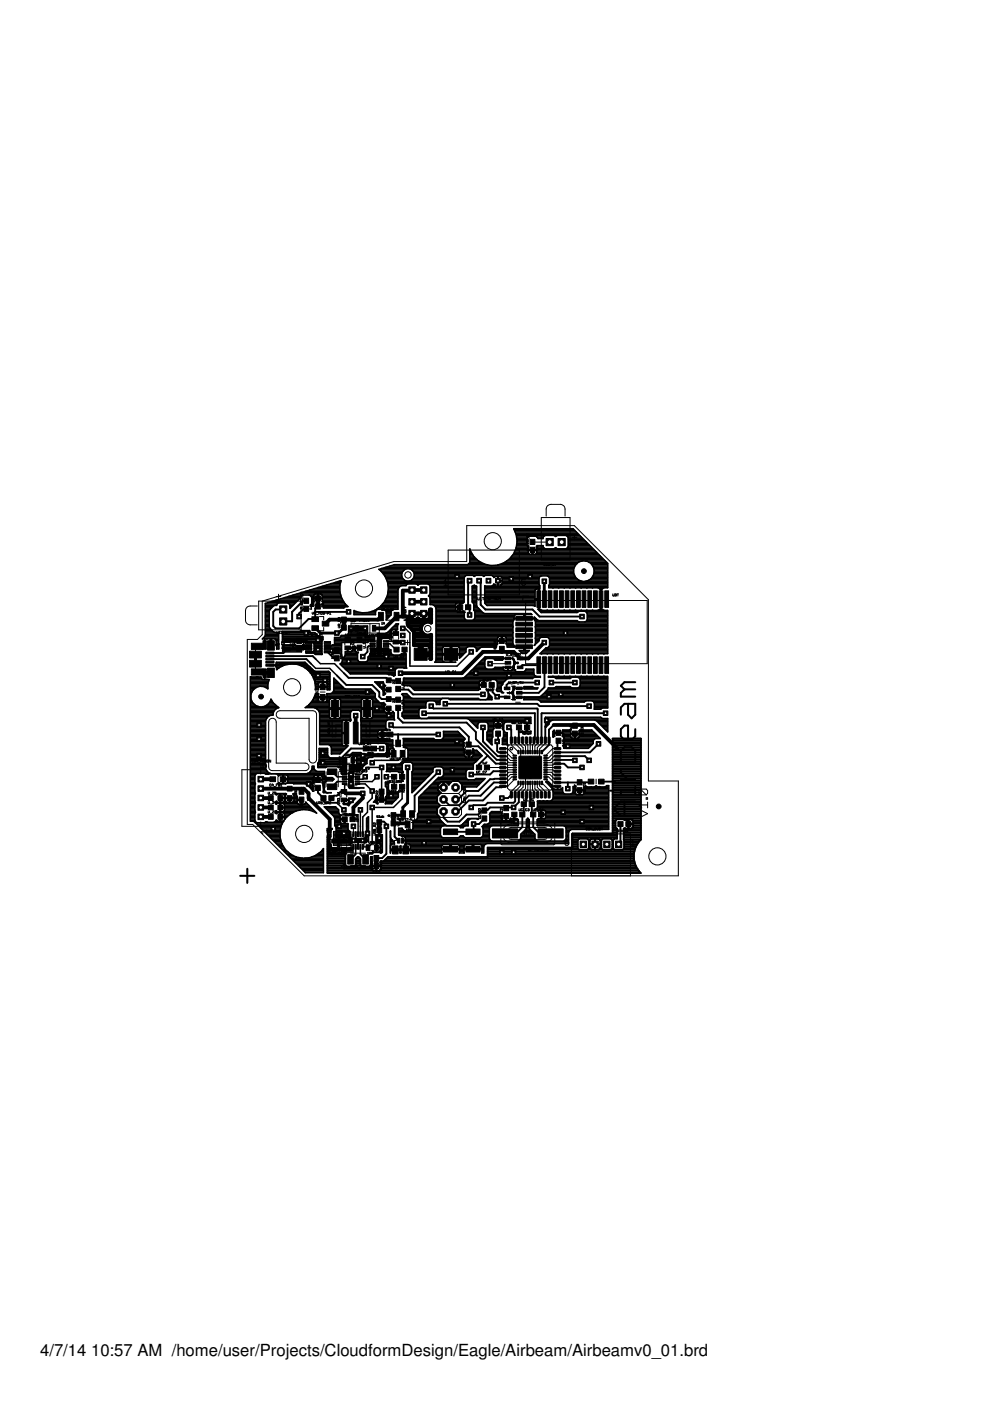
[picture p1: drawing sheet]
<svg xmlns="http://www.w3.org/2000/svg" width="210mm" height="297mm" viewBox="0 0 210 297" stroke-linecap="round" stroke-linejoin="round" font-family="sans-serif">
<defs><g id="words">
<g font-size="3.5">
<text x="8.5" y="287.5">4/7/14</text>
<text x="19.3" y="287.5">10:57 AM /home/user/Projects/CloudformDesign/Eagle/Airbeam/Airbeamv0_01.brd</text>
</g>
</g></defs>
<g fill="#000" stroke="#000" stroke-width=".21">
<path d="M106 158.6l1.1-.1 .2 .3-.2 .2h-1l-.2-.2z" fill-rule="evenodd"/>
<path d="M106 159.3h1.1l.2 .3-.2 .1h-1l-.2-.1z" fill-rule="evenodd"/>
<path d="M108.2 156.3l.3-.1 .1 .2v1.1l-.1 .1-.3-.1z" fill-rule="evenodd"/>
<path d="M109 156.3l.3-.1 .2 .2v1.1l-.2 .1-.3-.1z" fill-rule="evenodd"/>
<path d="M109.8 156.3l.2-.1 .2 .2v1.1l-.2 .1-.2-.1z" fill-rule="evenodd"/>
<path d="M109.8 159.1l.2 .1-.1 .6-.1-.1z" fill-rule="evenodd"/>
<path d="M110.3 159.1l.2 .1-.1 .6-.1-.1z" fill-rule="evenodd"/>
<path d="M110.6 156.3l.3-.1 .1 .2v1.1l-.1 .1-.3-.1z" fill-rule="evenodd"/>
<path d="M110.8 159.1l.2 .1-.1 .6-.1-.1z" fill-rule="evenodd"/>
<path d="M111.3 159.1l.2 .1-.1 .6-.1-.1z" fill-rule="evenodd"/>
<path d="M111.4 156.3l.3-.1 .1 .2v1.1l-.1 .1-.3-.1z" fill-rule="evenodd"/>
<path d="M111.8 159.1l.2 .1-.1 .6-.1-.1z" fill-rule="evenodd"/>
<path d="M112.2 156.3l.3-.1 .1 .2v1.1l-.1 .1-.3-.1z" fill-rule="evenodd"/>
<path d="M112.3 159.1l.2 .1-.1 .6-.1-.1z" fill-rule="evenodd"/>
<path d="M112.8 159.1l.2 .1-.1 .6-.1-.1z" fill-rule="evenodd"/>
<path d="M113 156.3l.3-.1 .2 .2v1.1l-.2 .1-.3-.1z" fill-rule="evenodd"/>
<path d="M113.3 159.1l.2 .1-.1 .6-.1-.1z" fill-rule="evenodd"/>
<path d="M113.8 156.3l.3-.1 .1 .2v1.1l-.1 .1-.3-.1z" fill-rule="evenodd"/>
<path d="M113.8 159.1l.2 .1-.1 .6-.1-.1z" fill-rule="evenodd"/>
<path d="M114.3 159.1l.2 .1-.1 .6-.1-.1z" fill-rule="evenodd"/>
<path d="M114.6 156.3l.3-.1 .1 .2v1.1l-.1 .1-.3-.1z" fill-rule="evenodd"/>
<path d="M114.8 159.1l.2 .1-.1 .6-.1-.1z" fill-rule="evenodd"/>
<path d="M115.4 156.3l.3-.1 .1 .2v1.1l-.1 .1-.3-.1z" fill-rule="evenodd"/>
<path d="M116.2 156.3l.3-.1 .1 .2v1.1l-.1 .1-.3-.1z" fill-rule="evenodd"/>
<path d="M117.6 159.3h1.1l.2 .3-.2 .1h-1l-.2-.1z" fill-rule="evenodd"/>
<path d="M117.6 158.6l1.1-.1 .2 .3-.2 .2h-1l-.2-.2z" fill-rule="evenodd"/>
<path d="M106 160.1h1.1l.2 .3-.2 .1h-1l-.2-.1z" fill-rule="evenodd"/>
<path d="M106 160.9h1.1l.2 .3-.2 .2h-1l-.2-.2z" fill-rule="evenodd"/>
<path d="M106 161.7h1.1l.2 .3-.2 .2h-1l-.2-.2z" fill-rule="evenodd"/>
<path d="M106 162.6l1.1-.1 .2 .3-.2 .2h-1l-.2-.2z" fill-rule="evenodd"/>
<path d="M106 163.3h1.1l.2 .3-.2 .1h-1l-.2-.1z" fill-rule="evenodd"/>
<path d="M106 164.1h1.1l.2 .3-.2 .1h-1l-.2-.1z" fill-rule="evenodd"/>
<path d="M106 164.9h1.1l.2 .3-.2 .2h-1l-.2-.2z" fill-rule="evenodd"/>
<path d="M106 165.7h1.1l.2 .3-.2 .2h-1l-.2-.2z" fill-rule="evenodd"/>
<path d="M106 166.5h1.1l.2 .3-.2 .1h-1l-.2-.1z" fill-rule="evenodd"/>
<path d="M108.2 167.9l.3-.1 .1 .2v1l-.1 .2-.3-.2z" fill-rule="evenodd"/>
<path d="M108.8 160.1h.6l.1 .1-.6 .1z" fill-rule="evenodd"/>
<path d="M108.8 160.6h.6l.1 .1-.6 .1z" fill-rule="evenodd"/>
<path d="M108.8 161.1h.6l.1 .2-.6 .1z" fill-rule="evenodd"/>
<path d="M108.8 161.6h.6l.1 .1-.6 .1z" fill-rule="evenodd"/>
<path d="M108.8 162.1h.6l.1 .1-.6 .1z" fill-rule="evenodd"/>
<path d="M108.8 162.6h.6l.1 .2-.6 .1z" fill-rule="evenodd"/>
<path d="M108.8 163.1h.6l.1 .1-.6 .1z" fill-rule="evenodd"/>
<path d="M108.8 163.6h.6l.1 .1-.6 .2z" fill-rule="evenodd"/>
<path d="M108.8 164.1h.6l.1 .1-.6 .1z" fill-rule="evenodd"/>
<path d="M108.8 164.6h.6l.1 .1-.6 .1z" fill-rule="evenodd"/>
<path d="M108.8 165.1h.6l.1 .2-.6 .1z" fill-rule="evenodd"/>
<path d="M109 167.9l.3-.1 .2 .2v1l-.2 .2-.3-.2z" fill-rule="evenodd"/>
<path d="M109.8 167.9l.2-.1 .2 .2v1l-.2 .2-.2-.2z" fill-rule="evenodd"/>
<path d="M109.8 165.6l.2 .1-.1 .7-.1-.1z" fill-rule="evenodd"/>
<path d="M110.1 160.4h4.7v4.7h-4.7z" fill-rule="evenodd"/>
<path d="M110.3 165.6l.2 .1-.1 .7-.1-.1z" fill-rule="evenodd"/>
<path d="M110.6 167.9l.3-.1 .1 .2v1l-.1 .2-.3-.2z" fill-rule="evenodd"/>
<path d="M110.8 165.6l.2 .1-.1 .7-.1-.1z" fill-rule="evenodd"/>
<path d="M111.3 165.6l.2 .1-.1 .7-.1-.1z" fill-rule="evenodd"/>
<path d="M111.4 167.9l.3-.1 .1 .2v1l-.1 .2-.3-.2z" fill-rule="evenodd"/>
<path d="M111.8 165.6l.2 .1-.1 .7-.1-.1z" fill-rule="evenodd"/>
<path d="M112.2 167.9l.3-.1 .1 .2v1l-.1 .2-.3-.2z" fill-rule="evenodd"/>
<path d="M112.3 165.6l.2 .1-.1 .7-.1-.1z" fill-rule="evenodd"/>
<path d="M112.8 165.6l.2 .1-.1 .7-.1-.1z" fill-rule="evenodd"/>
<path d="M113 167.9l.3-.1 .2 .2v1l-.2 .2-.3-.2z" fill-rule="evenodd"/>
<path d="M113.3 165.6l.2 .1-.1 .7-.1-.1z" fill-rule="evenodd"/>
<path d="M113.8 167.9l.3-.1 .1 .2v1l-.1 .2-.3-.2z" fill-rule="evenodd"/>
<path d="M113.8 165.6l.2 .1-.1 .7-.1-.1z" fill-rule="evenodd"/>
<path d="M114.3 165.6l.2 .1-.1 .7-.1-.1z" fill-rule="evenodd"/>
<path d="M114.6 167.9l.3-.1 .1 .2v1l-.1 .2-.3-.2z" fill-rule="evenodd"/>
<path d="M114.8 165.6l.2 .1-.1 .7-.1-.1z" fill-rule="evenodd"/>
<path d="M115.3 165.1h.6l.2 .2-.7 .1z" fill-rule="evenodd"/>
<path d="M115.3 164.6h.6l.2 .1-.7 .1z" fill-rule="evenodd"/>
<path d="M115.3 164.1h.6l.2 .1-.7 .1z" fill-rule="evenodd"/>
<path d="M115.3 163.6h.6l.2 .1-.7 .2z" fill-rule="evenodd"/>
<path d="M115.3 163.1h.6l.2 .1-.7 .1z" fill-rule="evenodd"/>
<path d="M115.3 162.6h.6l.2 .2-.7 .1z" fill-rule="evenodd"/>
<path d="M115.3 162.1h.6l.2 .1-.7 .1z" fill-rule="evenodd"/>
<path d="M115.3 161.6h.6l.2 .1-.7 .1z" fill-rule="evenodd"/>
<path d="M115.3 161.1h.6l.2 .2-.7 .1z" fill-rule="evenodd"/>
<path d="M115.3 160.6h.6l.2 .1-.7 .1z" fill-rule="evenodd"/>
<path d="M115.3 160.1h.6l.2 .1-.7 .1z" fill-rule="evenodd"/>
<path d="M115.4 167.9l.3-.1 .1 .2v1l-.1 .2-.3-.2z" fill-rule="evenodd"/>
<path d="M116.2 167.9l.3-.1 .1 .2v1l-.1 .2-.3-.2z" fill-rule="evenodd"/>
<path d="M117.6 166.5h1.1l.2 .3-.2 .1h-1l-.2-.1z" fill-rule="evenodd"/>
<path d="M117.6 165.7h1.1l.2 .3-.2 .2h-1l-.2-.2z" fill-rule="evenodd"/>
<path d="M117.6 164.9h1.1l.2 .3-.2 .2h-1l-.2-.2z" fill-rule="evenodd"/>
<path d="M117.6 164.1h1.1l.2 .3-.2 .1h-1l-.2-.1z" fill-rule="evenodd"/>
<path d="M117.6 163.3h1.1l.2 .3-.2 .1h-1l-.2-.1z" fill-rule="evenodd"/>
<path d="M117.6 162.6l1.1-.1 .2 .3-.2 .2h-1l-.2-.2z" fill-rule="evenodd"/>
<path d="M117.6 161.7h1.1l.2 .3-.2 .2h-1l-.2-.2z" fill-rule="evenodd"/>
<path d="M117.6 160.9h1.1l.2 .3-.2 .2h-1l-.2-.2z" fill-rule="evenodd"/>
<path d="M117.6 160.1h1.1l.2 .3-.2 .1h-1l-.2-.1z" fill-rule="evenodd"/>
<circle cx="123.8" cy="121.1" r=".51"/>
<circle cx="55.4" cy="147.7" r=".51"/>
<circle cx="112.4" cy="162.7" r=".51"/>
<circle cx="139.7" cy="171" r=".51"/>
</g>
<g fill="#000" stroke="#000" stroke-width=".21">
<path d="M112.4 116h1v1.1h-1zM112.4 114.3h1v1.1h-1zM52.9 140h2.5v1.4h-2.5zM52.9 138.1h2.5v1.4h-2.5zM53.3 136.4h2.5v1.3h-2.5zM55.8 135.8h.7v1.9h-.7zM56.4 139.6h1.7v.3h-1.7zM56.4 138.3h1.7v.3h-1.7zM56.4 138.9h1.7v.4h-1.7zM56.7 135.8h1.5v2h-1.5zM60.3 137.2h1.2v.8h-1.2zM60.3 135.4h1.2v.8h-1.2z"/>
<path d="M62.9 137h1v1.1h-1zM62.9 135.3h1v1.1h-1zM64.4 128.5h1v1.1h-1zM64.4 126.8h1v1.1h-1zM64.8 136h1.3v.5h-1.3zM64.8 136.7h1.3v.4h-1.3zM64.8 137.3h1.3v.5h-1.3zM64.8 138h1.3v.4h-1.3zM66.1 132.7h1.4v1h-1.4zM66.1 130.8h1.4v1h-1.4zM66.9 128h1v1.1h-1zM66.9 126.3h1v1.1h-1z"/>
<path d="M68.3 131.7h1.4v1h-1.4zM68.7 138h1.4v.4h-1.4zM68.7 137.3h1.4v.5h-1.4zM68.7 136.7h1.4v.4h-1.4zM68.7 136h1.4v.5h-1.4zM70.9 139h1v1.1h-1zM70.9 137.3h1v1.1h-1zM72.4 132.5h1v1.1h-1zM72.4 130.8h1v1.1h-1zM73.1 135.2h1.2v.8h-1.2zM73.1 137h1.2v.8h-1.2zM75.3 132.6h.7v1.2h-.7z"/>
<path d="M75.7 135.1h1v1.1h-1zM75.7 136.8h1v1.1h-1zM78.4 135.8h1.2v.3h-1.2zM78.4 136.3h1.2v.3h-1.2zM78.4 136.8h1.2v.3h-1.2zM78.4 137.3h1.2v.3h-1.2zM79 132.6h.7v1.2h-.7zM79.9 135.7h1v3h-1zM80.3 129.8h1v1.8h-1zM81.3 137.3h1.1v.3h-1.1zM81.3 136.8h1.1v.3h-1.1zM81.3 136.3h1.1v.3h-1.1z"/>
<path d="M81.3 135.8h1.1v.3h-1.1zM83.3 135.7h1.2v.8h-1.2zM83.3 133.9h1.2v.8h-1.2zM83.5 137.2h1.1v1h-1.1zM83.6 129.8h1v1.8h-1zM85.2 137.2h1.1v1h-1.1zM87.8 137.5h2.8v2.5h-2.8zM94.3 137.5h2.7v2.5h-2.7zM97 128.2h1.1v1h-1.1zM98.7 128.2h1.1v1h-1.1zM105.9 137h1v1.1h-1zM105.9 135.3h1v1.1h-1z"/>
<path d="M107.1 139.3h1.2v.6h-1.2zM109.4 130.7h3.5v.8h-3.5zM109.4 131.9h3.5v.8h-3.5zM109.4 133.1h3.5v.8h-3.5zM109.4 134.3h3.5v.8h-3.5zM109.4 135.5h3.5v.8h-3.5zM109.4 136.7h3.5v.8h-3.5zM109.7 139.3h1.2v.6h-1.2zM113.8 125.3h.8v3.5h-.8zM113.8 139.3h.8v3.5h-.8zM115 125.3h.8v3.5h-.8zM115 139.3h.8v3.5h-.8z"/>
<path d="M116.2 125.3h.8v3.5h-.8zM116.2 139.3h.8v3.5h-.8zM117.4 125.3h.8v3.5h-.8zM117.4 139.3h.8v3.5h-.8zM118.6 125.3h.8v3.5h-.8zM118.6 139.3h.8v3.5h-.8zM119.8 125.3h.8v3.5h-.8zM119.8 139.3h.8v3.5h-.8zM121 125.3h.8v3.5h-.8zM121 139.3h.8v3.5h-.8zM122.2 125.3h.8v3.5h-.8zM122.2 139.3h.8v3.5h-.8z"/>
<path d="M123.4 125.3h.8v3.5h-.8zM123.4 139.3h.8v3.5h-.8zM124.6 125.3h.8v3.5h-.8zM124.6 139.3h.8v3.5h-.8zM125.8 125.3h.8v3.5h-.8zM125.8 139.3h.8v3.5h-.8zM127 125.3h.8v3.5h-.8zM127 139.3h.8v3.5h-.8zM128.2 125.3h.8v3.5h-.8zM128.2 139.3h.8v3.5h-.8zM53.3 141.8h2.5v1.3h-2.5zM55.8 141.8h.7v1.8h-.7z"/>
<path d="M56.4 140.9h1.7v.3h-1.7zM56.4 140.2h1.7v.4h-1.7zM56.7 141.6h1.5v2h-1.5zM67.9 147.2h1v1.2h-1zM67.9 145h1v1.2h-1zM70.2 148.5h1.6v3.4h-1.6zM72.9 153.1h1v4.6h-1zM74.9 153.1h1v4.6h-1zM77 148.5h1.6v3.4h-1.6zM77 158.2h1.1v1h-1.1zM78.7 158.2h1.1v1h-1.1zM80.5 155.2h1.1v1h-1.1z"/>
<path d="M81.9 147.7h1v1h-1zM81.9 149.7h1v1h-1zM81.9 143.7h1v1h-1zM81.9 145.7h1v1h-1zM82.2 155.2h1.1v1h-1.1zM83 159.1h1v1.4h-1zM83.9 143.8h1v1.1h-1zM83.9 145.5h1v1.1h-1zM83.9 147.8h1v1.1h-1zM83.9 149.5h1v1.1h-1zM83.9 156.9h1v1.4h-1zM84.9 159.1h1v1.4h-1z"/>
<path d="M98.9 159h1v1.1h-1zM98.9 157.3h1v1.1h-1zM102 144.7h1.1v1h-1.1zM103.7 144.7h1.1v1h-1.1zM105.1 155h1v1.1h-1zM105.1 153.3h1v1.1h-1zM106.9 145.7h1.2v.5h-1.2zM106.9 147.6h1.2v.5h-1.2zM107.1 140.3h1.2v.5h-1.2zM107.1 141.2h1.2v.6h-1.2zM109.5 153.7h1.1v1h-1.1zM109.5 147.6h1.2v.5h-1.2z"/>
<path d="M109.5 146.6h1.2v.6h-1.2zM109.5 145.7h1.2v.5h-1.2zM109.7 141.2h1.2v.6h-1.2zM111.2 153.7h1.1v1h-1.1zM117.9 154.8h1v1.1h-1zM117.9 156.5h1v1.1h-1zM121.4 153.3h1v1.1h-1zM121.4 155h1v1.1h-1zM56.9 172.7h1v1h-1zM56.9 170.7h1v1h-1zM56.9 168.7h1v1h-1zM57.2 164.7h1.2v1h-1.2z"/>
<path d="M58.9 172.7h1v1h-1zM58.9 170.7h1v1h-1zM58.9 168.7h1v1h-1zM59.4 164.7h1.2v1h-1.2zM60.9 166.7h1v1h-1zM60.9 168.7h1v1h-1zM63.4 167.3h1v1.1h-1zM63.4 169h1v1.1h-1zM66.9 164.8h1v1.1h-1zM66.9 166.5h1v1.1h-1zM68 168.7h1.1v1h-1.1zM69.4 163h2v1.2h-2z"/>
<path d="M69.4 166.2h2v1.2h-2zM69.7 168.7h1.1v1h-1.1zM70.3 179.7h1.2v.8h-1.2zM70.3 177.9h1.2v.8h-1.2zM72.3 167.4h1.2v.8h-1.2zM72.3 169.2h1.2v.8h-1.2zM72.3 179.7h1.2v.8h-1.2zM72.3 177.9h1.2v.8h-1.2zM72.5 173.2h1.1v1h-1.1zM72.6 164.1h1v.2h-1zM72.6 164.6h1v.2h-1zM72.6 165.1h1v.2h-1z"/>
<path d="M72.6 165.6h1v.2h-1zM72.6 166.1h1v.2h-1zM72.6 160.6h.8v1.2h-.8zM72.6 162.1h.8v1.2h-.8zM74 163.9h.9v2.6h-.9zM74.2 173.2h1.1v1h-1.1zM74.4 160.6h.8v1.2h-.8zM74.4 162.1h.8v1.2h-.8zM74.6 177.8h2.6v.8h-2.6zM74.8 179h.3v1.1h-.3zM74.8 176.3h.3v1.1h-.3zM75.3 164.1h1v.2h-1z"/>
<path d="M75.3 164.6h1v.2h-1zM75.3 165.1h1v.2h-1zM75.3 165.6h1v.2h-1zM75.3 166.1h1v.2h-1zM75.3 179h.2v1.1h-.2zM75.3 176.3h.2v1.1h-.2zM75.8 179h.3v1.1h-.3zM75.8 176.3h.3v1.1h-.3zM76.3 179h.2v1.1h-.2zM76.3 176.3h.2v1.1h-.2zM76.8 179h.2v1.1h-.2zM76.8 176.3h.2v1.1h-.2z"/>
<path d="M77.6 179.1h.8v1.2h-.8zM79.4 179.1h.8v1.2h-.8zM79.9 173.8h1v1.1h-1zM79.9 175.5h1v1.1h-1zM80.4 167.3h1v1.1h-1zM80.4 169h1v1.1h-1zM82.9 172.3h1v1.1h-1zM82.9 174h1v1.1h-1zM83 164.2h1.1v1h-1.1zM83 166.3h1.1v1h-1.1zM83.2 179.3h1.2v1.7h-1.2zM84.3 177.7h.5v1.1h-.5z"/>
<path d="M84.7 164.2h1.1v1h-1.1zM84.7 166.3h1.1v1h-1.1zM85 171.9h1v1.4h-1zM85.1 177.7h.5v1.1h-.5zM85.4 179.3h1.2v1.7h-1.2zM85.9 174.1h1v1.4h-1zM86.8 171.9h1.1v1.4h-1.1zM94 175.8h3v1.2h-3zM94 179.5h3v1.1h-3zM98.8 175.8h3v1.2h-3zM98.8 179.5h3v1.1h-3zM101 162.2h1.1v1h-1.1z"/>
<path d="M102.2 173h1v1.1h-1zM102.2 171.3h1v1.1h-1zM102.7 162.2h1.1v1h-1.1zM104.4 175.7h5.3v2h-5.3zM106.8 170.8h1v1.1h-1zM106.8 172.5h1v1.1h-1zM108.5 172.2h1.1v1h-1.1zM110.2 172.2h1.1v1h-1.1zM110.5 170h1.1v1h-1.1zM112.2 170h1.1v1h-1.1zM112.5 172.2h1.1v1h-1.1zM114.1 175.7h5.3v2h-5.3z"/>
<path d="M114.2 172.2h1.1v1h-1.1zM122.4 165.3h1v1.1h-1zM122.4 167h1v1.1h-1zM124.7 165.2h1.2v1h-1.2zM126.9 165.2h1.2v1h-1.2zM131 174.2h1.1v1h-1.1zM132.7 174.2h1.1v1h-1.1zM73.7 181.2h1.2v2h-1.2zM76.9 181.2h1.2v2h-1.2zM79.3 183.1h1v1.1h-1zM79.3 181.4h1v1.1h-1z"/>
<circle cx="96.6" cy="172" r=".85"/>
</g>
<g fill="none" stroke="#000" stroke-width=".21">
<path d="M112.9 114.9h3.6M56.1 136.8l-.3 .2h-1.3l-.3 .4v1.4M79 137.5l-.1 .7M81.9 137.5v.4l.2 .3M54.2 140.7v1.4l.3 .4h1.3l.3 .2M106.6 158.7h1l1.5 1.5M106.6 159.5h.7l1.2 1.2h.6M107.7 140.5l-.2 .2h-3.6M108.4 156.9h.1M108.4 156.9v1l1.5 1.5M109.2 156.9v.7l1.2 1.2v1.9l2 2M109.9 159.4h.1"/>
<path d="M110 157v.6l.9 .9v.9M110.8 157v.6l.6 .6v1.2M111.6 156.9v.7l.3 .3v1.5M111.6 156.9v.1M112.4 156.9v2.5M113.2 156.9h.1M113.2 156.9v.7l-.3 .3v1.5M113.6 141h.6M114 156.9v.7l-.6 .6v1.2M114 156.9v.1M114.8 156.9v.7l-.9 .9v.9M114.8 156.9v.1"/>
<path d="M114.9 159.4h.1M115.6 156.9v.7l-1.2 1.2v1.9l-2 2M115.6 157.1h.1M118.2 159.5h-.7l-1.2 1.2h-.6M118.2 158.7h-1l-1.5 1.5M69.7 180h5.2M69.7 179.8h5.2M69.7 179.6h.7M69.7 179.5h.5M69.7 179.3h.5M70.2 179.5v-.2h-.5v2h3.6l.3-.5M70.2 179.5l.3 .3h4.4v1h-5.2"/>
<path d="M70.7 178.6h7M70.7 177.8h7M70.7 179.1h3.7M70.7 179h3.7M70.7 178.8h3.8M70.7 178.5h7M70.7 178.3h7M70.7 178.1h7M70.7 178h7M70.7 177.6h3.8M70.7 177.5h3.7M70.7 177.3h3.7"/>
<path d="M70.7 177.1h3.7M70.7 177h3.7M70.7 176.8h3.7M70.7 176.6h3.7M70.7 176.4h3.7M70.7 176.4h.1M73 162.7l.1 1.5M73 167.7l-.1 .1M74.4 172.7h1.5M74.6 177.8l-.2-.3v-1.2h-3.7v3h3.7v-.4l.2-.3M74.7 173.4h.2M74.7 173.2h.2"/>
<path d="M74.7 173.1h.2M74.7 172.9h.2M74.9 173.8h1M74.9 175.2v1.6M75.2 177.8l.2-.3 .2 .3M75.3 177.6h.2M75.4 176.8v.9l.5 .5v1.4M75.5 172.9h.4M75.5 172.9l-.6-.1v1h.8v.4h.2v-1.5h-1.5v.1h.3v.8h1.2M75.5 172.9l.1 .2M75.6 173.1l.1 .5M75.6 173.1h.3"/>
<path d="M75.7 174.1h.2M75.7 173.9h.2M75.7 173.4h.2M75.7 173.2h.2M75.7 178.6l.2 .3 .2-.3M75.8 164.7h-.9l-.5 .5h-1.3M75.9 178.8h.1M77.2 177.8l.2-.3v-.2h.3v1.4l-.3 .1-.2-.2M77.3 177.6h.4M77.4 177.5h.3M77.4 177.3h.3M81.9 164.7h1.7"/>
<path d="M83.4 174.6l.3 .2M96.9 166.7l-.3 .3M103.3 162.7h.1M103.3 162.7h5.8M106.6 161.1h.7l.6 .6h1.2M106.6 161.9h.7l.3 .3h1.5M106.6 160.3h.7l.9 .9h.9M107.1 176.7h2.3M109.1 160.2h.1M109.1 165.2l-1.5 1.5M109.1 164.2h-.9l-.9 .9M109.1 164.7h-.6l-1.2 1.2"/>
<path d="M109.1 163.2h-1.5l-.3 .3h-.7M109.1 163.7h-1.2l-.6 .6h-.7M109.9 166v.3l-1.5 1.5M110.4 166v.6l-1.2 1.2M110.9 166v.9l-.9 .9v.7M111.6 168.5h.1M111.9 166v1.5l-.3 .3v.7M112.4 162.7l-1 1v3.5l-.6 .6v.7M112.4 166v2.5M112.9 166v1.5l.3 .3v.7M113.2 168.5h.1M113.4 166v1.2l.6 .6v.7"/>
<path d="M113.9 166v.9l.9 .9v.7M114 168.5h.1M114.4 166v.6l1.2 1.2v.7M114.4 176.7h2.3M114.8 168.5h.1M114.9 166h.1M114.9 166l1.5 1.5v1M115.6 168.5h.1M115.7 165.2l1.5 1.5h1M115.7 164.7h.6l1.2 1.2h.7M115.7 164.2h.9l.9 .9h.7M115.7 163.7h1.2l.6 .6h.7"/>
<path d="M115.7 163.2h1.5l.3 .3h.7M115.7 162.7h2.5M116.4 168.5h.1M118.2 165.1h.1M118.2 165.9h.1M118.2 160.3h-.7l-.9 .9h-.9M118.2 161.1h-.7l-.6 .6h-1.2M118.2 161.9h-.7l-.3 .3h-1.5M69.7 181.2h3.6M69.7 181h3.7M69.7 180.7h5.2M69.7 180.5h5.2"/>
<path d="M69.7 180.3h5.2M69.7 180.1h5.2"/>
</g>
<g fill="none" stroke="#000" stroke-width=".4">
<path d="M57.2 139.1h9.1l.6 .6M57.2 139.7h7.8l.9 1M59.9 136h8.3M59.9 135.6h8.5M59.9 135.3h8.5M59.9 134.9h7.6M59.9 134.2h6.8l.8 .7M59.9 134.5h7.2M60.9 137.6l-.8 .9h-2.9M63.8 133.8h1.8M65.9 134.2l-.3-.5h-1.7l-.3 .2h-3.7v2.2l6.4 .1M66.3 138.3l-1.4 .1h1.5l.5 .3h1.4l-.1-.1"/>
<path d="M66.3 138.3h.1M66.3 136.2h.1M66.3 136.2l.3 .3v1.5l-.3 .3M66.4 138.2h1.8M66.5 136.4h1.7M66.6 137.9h1.6M66.6 137.5h1.6M66.6 137.1h1.6M66.6 136.8h1.6M66.8 138.6h1.4M66.8 129.7h7.1M67.4 128.6l-.6 .4v2.3l-1.4-.1-2 2h-5l-.5-.5v-3l.5-.5h1.6"/>
<path d="M67.5 134.9l.9 .1v.6l-.2 .2v2.8M69.4 138.2l1.4 1.4h.6M78.2 137l-.3 .2v1l-1 1M78.4 139h4M78.5 138.6h3.9M78.6 138.2h3.8M78.6 137.9h3.8M79.9 137.5h1M80.1 134.7h2.3v.6h-1.3l-.3 .3v1.7l.3 .3h1.3v1.6h-4l.2-1.6h1.2l.3-.3zM80.1 137.1h.7M80.1 136.8h.7M80.1 136.4h.7"/>
<path d="M80.1 136h.7M80.1 135.6h.7M80.1 135.3h2.3M80.1 134.9h2.3M87.4 125.1l-.5 .1M89.9 130.1h-2.5l-.6 .6M112.9 129.2l1.5 1.5h9M58.5 141.3l.2 .6 .3-.3M58.6 141.3h-.1M58.6 141.1h-.2M58.6 141.2h1.3M58.6 140.8h2.6"/>
<path d="M58.6 140.8v.5M58.6 140.8v-.4h6.1l1.8 1.9M58.7 141.9h.1M58.7 141.5h.5M59 141.6h.1M60.2 141h.1M60.2 141l-1.2 .6M61.6 140.7l1.3 .1 1.3 .5M61.6 140.7h.1M61.6 140.7l-1.4 .3M62.9 140.8h2.1M64 141.2h1.4"/>
<path d="M64.2 141.3l1.2 .7M64.2 141.3h.1M64.6 141.5h1.2M65.2 141.9h1M65.4 142l.8 1.1M65.4 142v.1M65.4 142h.1M65.5 142.3h1M65.8 142.6h4.1M66.1 143h3.8M66.2 143.1l.6 1.3M66.2 143.1h.1"/>
<path d="M66.3 143.4h3.6M66.5 143.7h3.4M66.5 142.3l3.2 .1 .2 .2M66.7 144.1h3.2M66.8 144.4l.1 1.8h.6v-.5h.9v-1.1h-.6l-.3 .2M66.8 144.4h.1M66.8 144.5h3.1M66.8 144.8h.7M66.9 145.2h.6M66.9 145.9h.6M66.9 145.6h1.5M67.5 144.8v.8h1.9l-.1-.8"/>
<path d="M67.7 159.9h1.7M67.7 159.6h1.7M67.7 159.2h1.7M67.7 158.8h1.7M68.4 145.2h.1M68.4 144.8h.1M68.5 145.6h1.4M69.3 144.8h.6M69.4 145.9h.5M69.4 145.2h.5M69.9 142.6v3.6h-.5v-.5h-.9v-1.1h.6l.2 .2M71.4 143.2l2 2h5.5l1.5 1.5v1l.5 .5h3.4l.1 .2"/>
<path d="M72.9 142.7l1 1h8l.5 .5h1.9l.1 .2M83.4 154.2h14l2 2v1.7l.4 .3h1.6l2 2M84.4 146.1v.1h2.2M85.4 153.2h13.5l2 2v1.5l4.4 4.4h1.3M89.9 151.2h23.5v5.5M91.9 150.2h22l.1 6.7M94.4 149.2h19.5l.5 .5h10.5M103.4 158.2l2.1 2.1h1.1M104.2 145.2h.2v1.5l1 1h2l.1 .1h-.2M105.6 155.6l-.2 3.6 .3 .3h.9M107.9 154.2l.5 .5v2.2M110 154.2l-.1 .2v-.2l.1 2.7"/>
<path d="M113.9 144.7h-6l-.5 .5v.6l.1 .1M115.4 141v4.7l-1.2 1.2h-4.1M116.4 156.9h.1M116.4 153.2l-.8 .8v2.9M116.9 144.7h5M117.4 153.7l-1 1v3.2l-1.5 1.5M118.4 157.1l-.2 .2v1.4M121.9 153.7v.2M126.9 157.7l-1.8 1.8h-6.9M128.4 151.2h-13.5l-.1 5.7M129.9 159.9h6M129.9 159.6h6"/>
<path d="M129.9 159.2h6M129.9 158.8h6M129.9 158.5h6M129.9 158.1h6M129.9 157.7h6M129.9 157.4h6M129.9 157h6M55.3 171.2h.1M55.3 169.2h.1M55.3 173.2h.1M55.3 165.2h.1M67.4 162.5h6"/>
<path d="M67.4 162.1h6M67.4 167v1.1l1.2 1.1v.7l.3 .3h2.5M67.4 161.9l.3-.6v-2.6h1.7v1.5l.5 .5h3.5v3.4h-1v-1.4h-.6l-.2-.2M67.4 161.9h.1M67.4 161.9v.8h1.6l.2-.2M67.5 161.8h5.9M67.7 161.4h5.7M67.7 161h5.7M67.7 160.7h2.2M67.7 160.3h1.8M69.4 176.1v9h66.5l-.4-.4M69.4 179.1h.6"/>
<path d="M69.4 179.8h.5M69.4 179.4h.6M69.4 178.7h.4M69.4 178.3h.4M69.4 178h.4M69.4 177.6h.5M69.4 176.1h.7M69.4 175.8h1M69.4 177.2h.7M69.5 176.5h.6M69.5 176.9h.6M70 179.4l-.1 1.2"/>
<path d="M70.4 175.7h-1v.4M70.4 175.7h.1M70.4 175.7l-.3 .3v1.4l-.3 .3v1.2l.3 .3-.1 .2M70.4 163.6l1.1 1.1M71.5 165.7l-1.1 1.1M72.4 164h1M72.4 163.6h1M72.4 163.2h1M72.4 162.9h1M73.1 167.7l-.2 .1h-.6l-.9 .9h-.6l-.5 .5M74 165.1h.8M74 166.6h.8"/>
<path d="M74.1 166.2h.7M74.1 165.8h.7M74.1 165.5h.7M74.1 164.7h.8M74.1 164.4h.7M74.1 164h.7M74.1 163.6h.9M74.1 163.2h2.3M74.1 162.9h2.3M74.1 162.5h2.3M76.4 163.3v-1.1h-2.3v2.1v.7l-.2 .2 .2 .2v1.1M76.4 163.3l-.2 .3h-1.1l-.3 .3v.6l.1 .2-.1 .2v1.6l.1 .2h-1l.2-.2"/>
<path d="M80.4 174.3l.2-.1h.8l.5 .5v6.3l-.9 .9h-1.2M85.4 172.6l-.2 .2M86.2 174.6l.2 .2M92.9 163.7l-5 5v3.4l-.5 .5M102.7 173.5l-1.1 1.2h-1.2v1.5l-.1 .2h-4.8M103.4 179.8h19.1M103.4 160.2l1.7 1.7h1.5M103.4 160.2l-1.8 1.9v.6M106.6 166.7l-.2 .2h-1.2l-2.8 2.8h-3l-2.3 2.3h-.5M106.6 166.7h1M106.6 165.1h.1M106.6 165.9h.1"/>
<path d="M106.6 166.7h.1M106.6 163.5h-2l-.7 .7h-4M107.3 165.1l-3.4 .1-2.5 2.5h-2.5l-1.8 1.8h-.5M107.3 165.9h-2.6l-2.8 2.8h-2.5l-2 2h-2.2l-1.2-1.2M107.4 171.2l-.1 .1M108.4 168.5h.1M108.4 167.8v.7M108.4 168.5l-.7 .7h-1.3M109.2 167.8v2.1l-.3 .3h-5.5l-.5 .5h-2.5l-.5 .5M110 168.5v1.6l-1.1 1.1h-5l-.5 .5-1.1 .2-.9 .8h-2.5l-1.5 1.5h-2.5l-.9-.9v-1.3M111.6 168.5v1.4l-.5 .6v1.9l-.4 .3v2.6l-1.3 1.4M112.4 168.5v1.7l.4 .3v1.9l.3 .3v2.6l1.3 1.4"/>
<path d="M118.2 160.3h5.8l.9 .9M118.2 161.9h1.4l.8 .8h3M118.2 161.1l3.7 .1M120.4 165.9v1.3M121.4 179.1h1.1M121.4 179.4h1.1M121.4 178.7h1.1M121.4 178.3h1.1M121.4 178h1.2M121.4 177.6h9.4M121.4 177.2h9.4M121.4 176.9h9.4"/>
<path d="M124.7 178h.5M124.8 179.1h2.7M124.8 179.8h.3M124.8 179.4h.2M124.8 178.7h.2M124.8 178.3h.2M125.2 178l.9-.1v2.2l-.9-.1-.2-.3v-.7M125.2 178l-.2 .3v.7h2.3v-.7l-.2-.3M125.3 165.7l-.2 .2h-6.9M126.1 179.8h.1M126.1 179.4h.1M126.1 178.7h.1"/>
<path d="M126.1 178.3h.1M126.1 178h.1M127.1 178l-.9-.1v2.2l.9-.1 .2-.3v-.7M127.1 178h.5M127.3 179.8h.2M127.3 179.4h.2M127.3 178.7h.2M127.3 178.3h.2M127.5 165.7h2.9M129.7 178h.4M129.8 179.1h.2M129.8 179.8h.2"/>
<path d="M129.8 179.4h.2M129.8 178.7h.2M129.8 178.3h.2M129.9 174.6h.6M129.9 176.5h.9M129.9 176.1h.9M129.9 175.8h.9M129.9 175.4h.6M129.9 175h.6M129.9 174.3h.6M129.9 173.9h.7M129.9 173.5h6"/>
<path d="M129.9 173.2h6M129.9 172.8h6M129.9 172.4h6M129.9 172.1h6M129.9 171.7h6M129.9 171.3h6M129.9 171h6M129.9 170.6h6M129.9 170.2h6M129.9 169.9h6M129.9 169.5h6M129.9 169.1h6"/>
<path d="M129.9 168.8h6M129.9 168.4h6M129.9 168h6M129.9 167.7h6M129.9 167.3h6M129.9 166.9h6M129.9 166.6h6M129.9 166.2h6M129.9 165.8h6M129.9 165.5h6M129.9 165.1h6M129.9 164.7h6"/>
<path d="M129.9 164.4h6M129.9 164h6M129.9 163.6h6M129.9 163.2h6M129.9 162.9h6M129.9 162.5h6M129.9 162.1h6M129.9 161.8h6M129.9 161.4h6M129.9 161h6M129.9 160.7h6M129.9 160.3h6"/>
<path d="M130.5 175.4l.3 .3v2.1h-.5l-.3 .3v1.8l.3 .3M132.2 178h3.7M132.2 177.6h3.7M132.2 177.2h3.7M132.2 176.9h3.7M132.2 176.5h3.7M132.2 176.1h3.7M132.2 175.8h3.7M132.3 179.1h2.8M132.3 179.8h2.4M132.3 179.4h2.6M132.3 178.7h3"/>
<path d="M132.3 178.3h3.3M133.2 175.4h.1M133.2 175h.1M133.2 174.3h.1M133.2 173.9h.1M134.2 173.9l-.3-.1h-.6v1.9h.6l.3-.3M134.2 173.9v.7M134.2 173.9h1.7M134.2 175.4h1.7M134.2 175.4v-.6h-1v.9l-.8-.1-.2 .1 .1 4.2-.3 .3M134.2 175h1.7M134.2 174.3h1.7"/>
<path d="M134.8 179.6h.1M134.8 179.6l-.4 1.3M135.5 178.4h.1M135.5 178.4l-.7 1.2M135.9 178v-21.4h-6v20.1h-8.5v3h-18v2h-21.1l-.9 .8-.6 .1-.1 .2 .1 .8h-1v1M135.9 178l-.4 .4M135.9 174.6h-2.7v-.8l-2.4-.1-.3 .3v1.4M69.4 184.6h9.7M69.4 180.2h.5M69.4 185h66.3M69.4 184.2h9.4M69.4 183.9h9.4"/>
<path d="M69.4 183.5h3.9M69.4 183.1h3.8M69.4 182.8h3.8M69.4 182.4h3.8M69.4 182h3.8M69.4 181.7h3.8M69.4 181.3h3.8M69.4 180.9h.7M69.4 180.6h.5M69.9 180.1h3v.9M69.9 180.6l.4 .4h1.3l.3-.3 .2 .2M70.9 180.1v.9"/>
<path d="M70.9 180.2h.1M70.9 180.9h.1M70.9 180.6h.1M71.7 180.9h.4M72.1 180.9l1.2 .1-.1 2.4 .3 .3h1.6l.3-.3v-1.3l.4-.4h.2l.4 .4v1.3l.3 .3h1.6l.3-.3v-1.7h.2v1.9h1v1M72.9 180.2h.1M72.9 180.9h.1M72.9 180.6h.1M75.3 183.5h1.2M75.4 183.1h1M75.4 182.8h1M75.4 182.4h1"/>
<path d="M75.4 181.1l-1.1 1.1M75.5 182h.8M76.4 181.1l1.1 1.1M78.5 183.5h.3M78.6 183.1h.2M78.6 182.8h.3M78.6 182.4h.2M78.6 182h.2M78.8 183.7h2l-.1 .7-.4 .2h-1.2l-.2-.2zM79.8 184.2h.1M79.8 183.9h.1M80.5 184.6h54.9"/>
<path d="M80.7 182.8h53.8M80.8 184.2h54.4M80.8 183.9h54.1M80.8 183.5h53.9M80.8 183.1h53.8M81.6 182.4h52.9M81.9 182h52.5M103.4 180.2h31.2M103.4 181.7h31M103.4 181.3h31M103.4 180.9h31M103.4 180.6h31.1"/>
<path d="M122.8 180.2l-.3-.3v-1.8l.3-.3h1.7l.3 .3v1.8l-.3 .3M127.8 180.2l-.3-.3v-1.8l.3-.3h1.7l.3 .3v1.8l-.3 .3M134.4 180.9v1.3l.4 1.4M134.8 183.6h.1M134.8 183.6l.7 1.1M135.5 184.7v.1M135.5 184.7h.1"/>
</g>
<g fill="none" stroke="#000" stroke-width=".8">
<path d="M77.4 133.2h-3v.5M80.8 130.7l-.7 .7h-10.2l-.9 .8M83.9 136.1l1.5 .1M86.4 132h3.7M86.6 132.7h2.8M86.8 130.7h-2.7l-2.5 2.5h-2.3M86.9 125.2h-1.5v5.5M87.4 125.1h2.5M87.4 131.2h.1M87.4 130.4h.1M87.4 127.6h2.5M87.4 133.5h1.9"/>
<path d="M87.8 136.6h3.6M87.8 135.8h3.6M87.8 135h3.6M87.8 134.3h1.8M88.5 131.2l-.4 .2h-1.7v.9l.2 .4 1.2 1.3v2.8h1.2v1.7h2.2v-1.1l-.2-.5-.4-.1h-1.2v2.2h1.8v.7h.2v-5.1a1.47 1.47 0 0 1-2.2-1.3 1.47 1.47 0 0 1 2.2-1.3v-2.8h-.2v1.6l-.2 .4M88.5 131.2h.2M88.7 131.2l.4 .2h1.5l.4-.2M89 138.1h.4M89 137.3h.4M89.4 138.9h2M89.9 130.1v1.3M89.9 131.2h.1"/>
<path d="M89.9 130.4h.1M91 131.2h.4M91.2 130.1h-3.8v1.3M91.2 130.4h.2M91.2 129.6h.2M91.2 139.6h.2M91.2 138.1h.2M91.2 137.3h.2M91.3 132h.1M106.4 137.6v.6M115.4 136.2l-3.4 3.4h-1.7l-1.4-1.4h-6.5l-4.5 4.5h-13M57.4 142.6l-1.3 .1"/>
<path d="M75.4 151.7v3.7M117.4 153.7h8.5l5 5M55.3 167.2h9.1l1 1v1l4.5 4.5v2.5M55.3 171.2h2.1M55.3 173.2h2.1M55.3 169.2h2.1M55.3 165.2h2.5M72.9 167.8l.4 .4h3.6v1l-2 2v1.5M86.2 174.6h-2.8l.3 .2M72.9 180.1h1.5"/>
</g>
<g fill="none" stroke="#000" stroke-width=".32">
<path d="M83.5 119.7h19.9M83.6 119.7l-3.3 1 .4 .3M99.5 119.5h3M99.6 119.2l-.5 .5M99.6 116.5h.1M99.6 119.2h2.4M99.6 118.9h1.9M99.6 118.7h1.6M99.6 118.4h1.3M99.6 118.1h1M99.6 117.9h.8M99.6 117.6h.6"/>
<path d="M99.6 117.3h.5M99.6 117.1h.3M99.6 116.8h.1M99.7 116.8l-.1-.4v2.8M99.7 116.8h.1M99.7 116.8l.8 1.2M100.5 118h.1M100.5 118l1 1M101.5 119h.1M101.5 119l1.2 .6M102.7 119.6h.1M102.7 119.6l1.4 .3"/>
<path d="M104.1 119.9h.1M105.5 119.8l-1.4 .1M105.5 119.8h.1M105.7 119.7h16.3M106.5 119.5h15.9M106.8 119.3l-1.3 .5M106.8 119.3h.1M107 119.2h15.7M107.4 118.9h16M107.8 118.7h20.3M108 118.5l-1.2 .8M108 118.5h.1"/>
<path d="M108 118.5v.1M108.1 118.4h19.7M108.3 118.1h19.2M108.5 117.9h18.8M108.8 117.6h18.2M108.9 117.4v.1M108.9 117.4l-.9 1.1M108.9 117.3h3.2M109 112.2h12.6M109.1 117.1h2.9M109.1 112.5h12.8M109.2 116.8h2.8"/>
<path d="M109.2 112.8h13M109.3 116.5h3.5v1l-.7-.1-.1-.7h1.8l-.1 .7-.2 .1h-.5v-1h12.9M109.3 113.1h13.1M109.4 116.3h2.6M109.5 113.3l-.6-1.2h12.6l7.3 7.3v5.2h-.7l-.6 .3v2.1l-.1-2.1-.6-.3h-10.4l.1-2-.5-.5h-1.2l-.5 .5v1.2l.1 .4v.7h-.1v2.1h-.9l.1-1.9M109.5 116.1l-.6 1.3M109.5 116.1v.1M109.5 113.3l.1 1.4-.1 1.4M109.5 113.3h13.2M109.5 116h2.5M109.5 113.6h6M109.5 115.7h2.3"/>
<path d="M109.5 113.9h2.5M109.6 115.5h2.2M109.6 114.1h2.2M109.6 115.2h2.2M109.6 114.4h2.2M109.6 114.9h2.2M109.6 114.7h2.2M112 116v.5M112 116l-.2-.4v-1.4l.2-.4 1.5-.1 .5 .5h1.1a.6 .6 0 0 1 .5-.7h1.8l.4 .2 .4-.2h1.8l.4 .3 .1 .2v1.8l-.3 .4-2 .2-.4-.3-.4 .3h-1.8a.63 .63 0 0 1-.5-.7h-1.1l-.2 .3M112 116h.1M112.8 117.3h.2M112.8 117.1h.2"/>
<path d="M112.8 116.8h.2M113.7 117.3h13M113.8 116h.1M113.8 116v.5M113.8 117.1h12.7M113.8 116.8h12.4M113.8 116.3h1.6M113.8 116h1.4M113.8 113.9h1.4M114 115.7h1.1M114 114.1h1.1M117.6 113.6h.4"/>
<path d="M117.6 116.3h.4M120.1 113.6h2.9M120.2 116.3h5.5M120.4 116h5M120.4 113.9h2.9M120.5 115.7h4.6M120.5 115.5h4.4M120.5 115.2h4.1M120.5 114.9h3.8M120.5 114.7h3.6M120.5 114.4h3.3M120.5 114.1h3"/>
<path d="M122 119.8h.1M122 119.8l-.4 .8v1l.4 .8M122.7 119.2h.1M122.7 119.2l-.7 .6M123.6 118.9l.9 .1M123.6 118.9h.1M123.6 118.9l-.9 .3M124 118.9h4.3M124.5 119h.1M124.5 119l.8 .4M124.9 119.2h3.7M125.3 119.4l.5 .8"/>
<path d="M125.3 119.4l3.5 .1M125.3 119.4h.1M125.5 119.7h3.3M54 139.3h.3M54 139.6h.3M54 138.9h.3v1.7h-.3zM54 139.8h.3M54 139h.3M55.8 135.3h3.3M56.1 135h3M56.1 135.4v.7M56.1 135.8h.1"/>
<path d="M56.1 136.1h.1M56.1 135.6h.1M56.2 134.8h2.9M56.3 128.1h2.5M56.3 128.6h1.6M56.3 129.4h.8M56.3 131.6h.8M56.3 131.8h.8M56.3 134.5h2.8M56.3 134.2h2.8M56.3 134h1.7M56.3 133.7h1.4"/>
<path d="M56.3 133.4h1.1M56.3 133.2h.9M56.3 132.9h.8M56.3 132.6h.8M56.3 132.4h.8M56.3 132.1h.8M56.3 131.3h.8M56.3 131h.8M56.3 130.7h.8M56.3 130.5h.8M56.3 130.2h.8M56.3 129.9h.8"/>
<path d="M56.3 129.7h.8M56.3 129.1h1M56.3 128.9h1.3M56.3 128.3h2.3M56.7 127.8h6M57.1 132.9l.1 .3a1.65 1.65 0 0 0 1.9 .9v2.3M57.3 135.8h.3M57.3 136.1h.3M57.3 135.6h.3M57.6 127.5h5.3M58.5 135.6h.6M58.5 135.6l.1 .2"/>
<path d="M58.5 127.3h4.7M58.6 135.8v.9h-.2l.3 .4v.5h.4v-1.2M58.6 135.8h.5M58.6 136.9h.5M58.6 136.6h.5M58.6 136.4h.5M58.6 136.1h.5M58.6 128.3l-.6 .2-.9 1.1v3.3M58.7 137.2h.4M58.7 137.4h.4M59.2 127.8l-.3 .1-.3 .4M59.4 127h4.1"/>
<path d="M59.9 137.2h6M59.9 137.4h6M59.9 138h4M59.9 136.9h6v.6h-1.3l-.2 .2h-4.5M60.3 126.7h3.4M60.9 135.8l4.2 .1 .3 .3h1.5M60.9 127.8l.6 .5M61.2 126.4h2.7M61.3 128.1h1.1M61.5 128.6h.3M61.5 128.9h.1M61.5 128.3h.6"/>
<path d="M62.1 126.2h4.4M63 125.9h9.2M63.8 126.7h.1M63.8 126.7l-2.3 2.3v-.7M63.9 126.5l-.1 .2M63.9 125.6h8.2M64.3 126.2l-.4 .3M64.6 136.9l-.2-.2-.3 .2-4.2-.2v1.5h4v-.5M64.8 125.4h7.3M65.4 136.9v.6l-4.5 .1M65.4 138.2h1.5M65.6 126.2l.5 .5v1.4"/>
<path d="M65.7 125.1h6.4M66 126.4h.5M66 128.3h.3M66.1 128.1v.5l.2-.3M66.1 127.8h.2M66.1 128.1h.2M66.1 127.5h.4M66.1 127.3h.4M66.1 126.7h.4M66.5 127v.5M66.5 127.5l-.2 .4v.4M66.5 126.2v.6h1.8v-.6"/>
<path d="M66.6 124.8h5.5M66.9 125.9l-.4 .3M66.9 139.7l1 1h3l2 2M67.3 125.9v1.1h-1.2M67.3 126.2h.2M67.3 126.7h.2M67.3 126.4h.2M67.5 124.6h4.6M67.5 125.9v1.1h5M68 125.9l.3 .3M68.3 126.2h4M68.3 127.5l.3 .4v1h4.3l.4-.3"/>
<path d="M68.3 127v.5M68.3 127.5h4.6M68.3 127.3h4.4M68.3 126.7h4.1M68.3 126.4h4M68.3 124.3h3.8M68.5 127.8h4.5M68.6 128.1h4.6M68.6 128.9h4.3M68.6 128.3h4.9M68.9 137.2h3.5M68.9 137.4h3.5"/>
<path d="M69.2 124h2.9M70.1 123.8h2M70.4 137.7h2M70.5 138.2h1.9M70.5 138h1.9M70.6 138.5h1.8M70.9 135.8h8.5M70.9 135.3h8.5M70.9 136.6h1.5M70.9 136.4h1.5M70.9 136.1h7.1M70.9 135.6h8.5"/>
<path d="M71 123.5h1.2M71.9 123.2h.4M72.2 135h7.2M72.3 134.8h7.1M72.4 136.9h-3.5v.6h1.4l.2 .3v.6l.2 .2h1.4l.3 .1v-2.5h5.6l.2-.3h1.2v-1.2h-1.5v-2h-4v2h-1.6l-.2 .4h-1.2v1.6h-.4l-.2 .2M72.4 126.8l-.3-1.3v-1.4l.2-1-16 4.8v6.8l-.7 .8 1.7-.1v.9h.3v-.9l.9 .2M72.4 126.8v.1M72.4 126.8l.8 1.2 .6 .6h-5.2M72.6 139.6h3.2M72.6 139.5v.8l-.3 .4M72.6 139.5h.1M72.6 139.8h3.2"/>
<path d="M73 139.3h2.8M73.2 139h2.6M73.2 138.8h2.6M73.2 138.5h2.6M73.2 138.2h2.3M73.7 138h.1M73.7 137.7h.1M73.9 134.5h4M73.9 134.2h4M73.9 134h4M73.9 133.7h4M73.9 133.4h4"/>
<path d="M73.9 133.2h4M73.9 132.9h4M74.7 138h.6M74.7 137.4l-.1 .7-.8 .1v-.9h.9v-.3h.6v.2h.8v.2h-2.4v.8h-.5l-.1 1-.5 .3M74.7 137.2h.6M74.7 137.7h.6M75.1 130.2h4.5M75.1 129.9h4.5M75.1 129.7h.4M75.3 137.4l.1 .7 .6 .2-.2 .3v1.2M75.8 139.8l.5 .6h1.2l.5-.6M76.8 129.9v.1"/>
<path d="M77.4 133.2v2h1M78 139.3h8.1M78 139.6h8.1M78 139.3v.5M78 139.8h8.1M78.2 137h.8M78.2 129.8l-1.4 .1M78.2 129.8h.1M78.3 139h1.4M78.6 138.8h.9M78.7 138.5h.8M78.7 129.7h.9"/>
<path d="M78.8 138.2h.7M79 138h.1M79 137.8v.2M79.5 129.4h.3M79.5 138.8v-.8h-.7l-.2 .7-.6 .6M79.5 138.8l.3 .3h.5v-1.8h.2v1.8l.7-.1M79.9 129.1h4.5M80.2 134.5h2.7M80.2 135h2.9M80.2 134.8h2.7M80.3 128.9h4.1M80.3 135.8h.2"/>
<path d="M80.3 135.3v1.8h.2v-1.8M80.3 137.4h.2M80.3 139h.2M80.3 138.8h.2M80.3 138.5h.2M80.3 138.2h.2M80.3 138h.2M80.3 137.7h.2M80.3 136.9h.2M80.3 136.6h.2M80.3 136.4h.2M80.3 136.1h.2"/>
<path d="M80.3 135.6h.2M80.5 120.8h5.2M80.7 128.6h3.7M80.7 128.5l-1.1 .9-1.4 .4M80.7 128.5h.1M80.7 128.5v.1M80.7 121l.9 1.1M80.7 121h.1M80.8 121.1h4.6M80.9 120.5h40.8M80.9 128.3h3.5M81 121.3h4.3"/>
<path d="M81.1 128.1h3.3M81.2 139h4.9M81.2 121.6h4M81.3 138.8v-.8h1.3l.2-.3 .1 .6 .2 .5M81.3 138.8l-.1 .2M81.3 138.8h1.9M81.3 138.5h1.6M81.3 138.2h1.6M81.3 127.8h3.1M81.4 121.9h3.8M81.6 127.5h2.8M81.6 127.5l-.9 1"/>
<path d="M81.6 122.1h.1M81.6 127.5h.1M81.6 122.1l.6 1.3M81.6 122.2h3.6M81.7 127.3h2.7M81.7 129.4h1.4M81.7 122.4h3.6M81.7 120.3h40.1M81.8 127h2.6M81.9 136h1.9l.1 .1M81.9 138h.1M81.9 136.5h.8l1.4 1.2"/>
<path d="M81.9 137.8v.2M81.9 122.7h3.5M81.9 134.2h1M81.9 129.7h1M81.9 131.3h.1M81.9 131h.4M81.9 130.7h.7M81.9 130.5h.9M81.9 130.2h1M81.9 129.9h1M81.9 126.7h2.5M82 123h3.7"/>
<path d="M82 126.4h2.4M82.1 123.2h16.3M82.2 126.2h2.2M82.2 126.2l-.6 1.3M82.2 123.4h.1M82.2 126.2h.1M82.2 123.4l.2 1.4-.2 1.4M82.2 123.5h16.2M82.2 125.9h2.2M82.2 123.8h16.2M82.2 125.6h2.2M82.3 124h3.8"/>
<path d="M82.3 125.4h2.1M82.3 124.3h2.6M82.3 134h.6M82.3 125.1h2.1M82.3 124.8h2.1M82.3 124.6h2.3M82.6 133.7h.4M82.6 138h.3M82.7 120h39.2M82.9 133.4h1.4M82.9 134.8l.2 .3-.1 .1M83 135.2h.1"/>
<path d="M83 135.2h-1.9l-.2 .1M83 133.7l.9-.2v.9h-1v.4M83.1 133.2h1.2M83.1 138.8h1.9M83.4 132.9h.9M83.7 132.6h.6M83.9 134.2h.1M83.9 134h.1M83.9 133.7h.1M83.9 132.4h.5M84.3 132.6v.9h-.3v.8h-1.1l.1-.6M84.3 132.6l.2-.3h-.5l-1.8 1.8-.4 .2h-1.7l.1 1h.7"/>
<path d="M85 138.8h1.1M85 138.8l.1-.2h.6v-.8h.2v.8h.2v2.8l.1 .3h-2.1l-.3 .4v1.1M85.2 121.6a1.36 1.36 0 0 1 1.3-1.1 1.36 1.36 0 0 1 1.3 1.1M85.2 121.6v.6M85.2 122.2l.2 .4 .9 .6M85.4 133.2h.5l1 1v7h10l3-3M85.7 138.5h.2M85.7 138.2h.2M85.7 138h.2M86.1 124.1v.1h-.9l-.7 .4-.1 .4v4.2h-1l-.4 .3-.1 .9-1 1v-1.7l-.5-.5-1.5 .1-.3 .4v.6h-4.5v-.9l1.7 .5M86.6 123.8l-.5 .3M87.3 123h11.1"/>
<path d="M87.3 120.8h34.3M87.6 121.1h34M87.6 122.7h10.8M87.7 122.4h10.7M87.7 121.3h33.9M87.8 121.6h33.9M87.8 121.6v.6M87.8 122.2l-.2 .4-.8 .6M87.8 122.2h10.8M87.8 121.9h34M88.2 123.8l.4 .2 .4-.2M90.7 123.8l.4 .3"/>
<path d="M91 126.4h7.4M91 126.2h7.4M91.1 124h7.3M91.1 126.1l-.3 .2 .4 .5v1.4a1.04 1.04 0 0 1 1.3 .8v10.9l-.3 .5h4.4M91.1 124.1l.1 .2M91.1 126.7h7.3M91.2 127h7.2M91.2 125.9h7.2M91.2 127.8h7M91.2 128.1h5.4M91.2 124.3h7.2M91.2 124.3l-.1 1.8"/>
<path d="M91.2 127.5h7.2M91.2 127.3h7.2M91.2 125.6h7.2M91.2 125.4h7.2M91.2 125.1h7.2M91.2 124.8h7.2M91.2 124.6h7.2M92 128.3h4.6M92.3 128.6h4.3M92.4 128.9h4.2M92.5 139.3h1.3M92.5 139.6h1.3"/>
<path d="M92.5 129.4h4.1M92.5 137.2h1.5M92.5 135.8h16.2M92.5 135.3h13M92.5 137.4h1.3M92.5 131.6h16.3M92.5 131.8h16.2M92.5 139.8h1.3M92.5 139h1.3M92.5 138.8h3M92.5 138.5h1.3M92.5 138.2h1.3"/>
<path d="M92.5 138h1.3M92.5 137.7h1.3M92.5 136.9h12.8M92.5 136.6h12.9M92.5 136.4h13M92.5 136.1h13M92.5 135.6h13M92.5 135h13.1M92.5 134.8h16.2M92.5 134.5h16.2M92.5 134.2h16.2M92.5 134h16.2"/>
<path d="M92.5 133.7h16.2M92.5 133.4h16.2M92.5 133.2h16.2M92.5 132.9h16.3M92.5 132.6h16.2M92.5 132.4h16.2M92.5 132.1h16.2M92.5 131.3h6.1M92.5 131h5.9M92.5 130.7h5.9M92.5 130.5h5.9M92.5 130.2h5.9"/>
<path d="M92.5 129.9h5.9M92.5 129.7h5.7M92.5 129.1h4.1M95.5 139.3h.3M95.5 139.6h.3M95.5 137.2h.3M95.5 137.4h.3M95.5 139.8h.3M95.5 139h.3M95.5 138.5h.3M95.5 138.2h.3M95.5 138h.3"/>
<path d="M95.5 137.7h.3M95.8 138.8h2.4M96.6 129.4v-.6h1.1v.8h.5l.2 .2v1.2M96.6 128.1l.3-.3h.6v1.8h-.6l-.3-.2M97.3 137.2h1.8M97.4 139.3h.3M97.4 137.4h1.4M97.4 139h.6M97.4 138.5h1.1M97.4 138.2h1.4M97.4 138h1.4M97.4 137.7h1.4"/>
<path d="M97.5 128.1h.2M97.5 128.6h.2M97.5 129.4h.2M97.5 129.1h.2M97.5 128.9h.2M97.5 128.3h.2M98.4 123.2v4.5l-.2 .1h-.5v.8h-1.1v-.5M98.4 131l.6 .5h1.2l.5-.5M100.1 127h.9M100.1 125.9h.9M100.1 126.2h.9M100.1 127.5h.9"/>
<path d="M100.1 127.3h.9M100.1 126.7h.9M100.1 126.4h.9M100.1 125.6h.9M100.1 125.4h.9M100.1 125.1h.9M100.1 124.8h.9M100.1 124.6h.9M100.2 124.3l.4-.2 .3 .2M100.3 127.8h.7M100.4 128.1h.6M100.4 129.4l.1-1.3-.4-.4v-3.4h.9v4.1l.2 .3 1.2 1.2"/>
<path d="M100.4 129.4l.3 .4v1.2M100.5 128.6h.6M100.5 129.4h1.4M100.5 129.1h1.1M100.5 128.9h.8M100.5 128.3h.5M100.5 122.2h.1M100.6 131.3h8.4M100.6 129.7h1.5M100.7 131h8.3M100.7 130.7h8.3M100.7 130.5h8.4"/>
<path d="M100.7 130.2h12M100.7 129.9h1.7M101 137.4h.7M101 138h.2M101 137.7h.4M102.2 137.2l-.4 .1-.8 .8v-.5l-.2-.4h-1.7l-.3 .4v.6l-1.4 1.4v-.7h-3.6l.1 1.2M102.3 139.8h.6M102.4 129.9l.3 .2h9.8l.3 .2h-1.6v.9h2.1l.1 .4M102.5 139.6h6.3M102.5 122.2h.1M102.8 127h11.4M102.8 125.9h10.6"/>
<path d="M102.8 126.2h10.6M102.8 127.8h10.6M102.8 124.3h11.6M102.8 127.5h10.6M102.8 127.3h10.6M102.8 126.7h10.6M102.8 126.4h10.6M102.8 125.6h10.6M102.8 125.4h10.6M102.8 125.1h10.7M102.8 124.8h11.6M102.8 124.6h11.6"/>
<path d="M102.9 124.3l-.1-.1v3.7l.5 .5h9.8l.3 .1v-1.4h.9v2.1l.6 .2M102.9 128.1h10.5M103.2 128.3h10.2M103.3 139.6l-.4 .3-.1 .2M104.5 139.6l.5 .4h1.5l.2-.2v-.5h-3.9l-4.3 4.3M104.5 122.2h10.2M104.6 124h9.8M104.7 122.4h.1M104.7 122.4l.3-.2 1.3 .1 .2 .3-.1 1.2M104.7 122.4l-.5-.4h-1.3l-.3 .2-.4-.2h-1.3l-.3 .2-.4-.2h-1.3l-.4 .3-.1 .9M104.9 139.8h1.7M105 124l-.3-.2-.5 .5"/>
<path d="M105.6 122.2v1.8M105.6 123.1h.9M105.6 123.8h.1M105.6 123h.1M105.6 123.2h.1M105.6 123.5h.1M105.6 122.7h.1M105.6 122.4h.1M105.7 135l.6-.1v1.1h-.8v.5l-.2 .2v.5h-4.6M105.7 135l-.2 .3v.5M106.3 135.3h.2M106.3 135.6h.2"/>
<path d="M106.3 135h.2M106.4 122.4h8M106.4 123.8l-.3 .2M106.4 123.8h7.9M106.5 123h7.8M106.5 123.2h7.8M106.5 123.5h7.8M106.5 122.7h7.8M107.2 135h1.5M107.3 135.8l-.1-.7-.7-.2v1.1h.8v.5l.2 .2M107.3 135.3h1.5M107.3 136.4h1.4"/>
<path d="M107.3 136.1h1.4M107.3 135.6h1.4M107.4 136.6h1.4M107.5 136.7v.5h3.7v.7h1l-.6 .6h-.9l-.6-.6h1v-.8h-2.1l-.2-.4M107.5 136.9h1.5M107.7 139.6h.1M108.8 132.9v2.4M108.8 135.3v1.4M108.8 139.8h.2M108.8 131.6v1.3M109 137.2h.1M109 139.8l-.3-.3 .2 .6"/>
<path d="M109 139.8a.76 .76 0 0 0 .9 .8l-.6 .1M110.2 138h2M110.4 138.2h1.5M110.7 138.5h.9M111.1 137.4h.1M111.1 137.7h.1M111.1 131h.1M111.1 130.7h.1M111.1 130.5h.1M113.3 131.3h.4M113.3 131h.2M113.4 131.6v5.1"/>
<path d="M113.4 131.6h.8M113.5 125.1l.2-.2h.5v4.3h-.2l.7 .7h7.7l.4-.3h1.2l.5 .5-.1 1.5-.4 .2h-1.2l-.4-.2h-8.2l-.9-.8v.3h-4.3v-.5l.3-.3h1.8v.9h-2.1l-.2 .4M113.5 136.6h.1M113.5 135.3h.9M113.5 132.9h15.3M113.5 135.8h.8M113.5 131.8h9.2M113.5 136.4h.3M113.5 136.1h.5M113.5 135.6h.8M113.5 135h15.3M113.5 134.8h15.3"/>
<path d="M113.5 134.5h15.3M113.5 134.2h15.3M113.5 134h15.3M113.5 133.7h15.3M113.5 133.4h15.3M113.5 133.2h15.3M113.5 132.6h15.3M113.5 132.4h15.3M113.5 132.1h15.3M113.7 131.2h.1M114.2 125.9h.1M114.2 126.2h.1"/>
<path d="M114.2 127.8h.1M114.2 128.1h.1M114.2 128.6h.1M114.2 129.1h.1M114.2 128.9h.1M114.2 128.3h.1M114.2 127.5h.1M114.2 127.3h.1M114.2 126.7h.1M114.2 126.4h.1M114.2 125.6h.1M114.2 125.4h.1"/>
<path d="M114.2 125.1h.1M114.3 129.4h14.5v9.2h-14.3l1.3-1.2a.66 .66 0 0 0 .7-.6v-1.2M114.3 135.6v.3l-1 .9 .1-.1M114.3 135.6l.5-.5h1.2l.5 .5M114.5 129.7h8.1M114.6 138.5h14.2M114.9 138.2h13.9M115.1 138h13.7M115.4 137.7h13.4M115.7 137.4h13.1M116 129.4h.1M116.1 122.2h5.8"/>
<path d="M116.3 137.2h12.5M116.4 124.3h12.4M116.4 135.3h12.4M116.4 124.6h12.4M116.4 124h12.4M116.4 122.4h5.6M116.5 136.9h12.3M116.5 135.6h12.3M116.5 135.8h12.3M116.5 123.8h12.3M116.5 123h6.2M116.5 123.2h6.9"/>
<path d="M116.5 136.6h12.3M116.5 136.4h12.3M116.5 136.1h12.3M116.5 123.5h12.3M116.5 122.7h5.8M117.2 129.4h.1M118.4 129.4h.1M119.6 129.4h.1M120.8 129.4h.1M122 129.4h.1M122 122.4h.1M122 122.4l.7 .6"/>
<path d="M122.7 123l.9 .3M123.2 129.4h.1M123.6 123.3h.1M124.1 131.8h4.7M124.1 123.2h4.7M124.2 129.7h4.6M124.4 129.4h.1M124.4 131.6h4.4M124.4 129.9h4.4M124.5 123.2l-.9 .1M124.5 123.2h.1M124.5 131.3h4.3"/>
<path d="M124.5 131h4.3M124.5 130.7h4.3M124.5 130.5h4.3M124.5 130.2h4.3M124.9 123h3.9M125.3 122.7v.1M125.3 122.7l-.8 .5M125.3 122.7h3.5M125.5 122.4h3.3M125.6 129.4h.1M125.7 122.2h3.1M125.7 120h3.1"/>
<path d="M125.8 120.2h.1M125.8 120.2l.2 .9M125.8 121.9h3M125.8 120.3h3M125.9 121.6h2.9M125.9 120.5h2.9M125.9 120.8h2.9M126 121.3h2.8M126 121.1l-.2 .9-.5 .7M126 121.1h2.8M126.8 129.4l.6-.2v-2.1l.1 2.1 .6 .2M127.1 124.8h.6"/>
<path d="M127.4 125.9h.1M127.4 126.2h.1M127.4 127.8h.1M127.4 128.1h.1M127.4 128.6h.1M127.4 129.1h.1M127.4 128.9h.1M127.4 128.3h.1M127.4 127.5h.1M127.4 127.3h.1M127.4 126.7h.1M127.4 126.4h.1"/>
<path d="M127.4 125.6h.1M127.4 125.4h.1M127.4 125.1h.1M53.1 154.3h3.2M53.1 153.3h3.2M53.1 147.1h.2M53.1 143.6h2.3M53.1 143.9h2.3M53.1 146h.9M53.1 147.4h.1M53.1 145.5h3.7M53.1 145.8h1.2"/>
<path d="M53.1 149.8h1.6M53.1 150.3h5.4M53.1 150.6h5.1M53.1 152.7h3.2M53.1 149.5h1M53.1 151.1h4.9M53.1 159.7h3.2M53.1 150.1h5.9M53.1 158.6h3.2M53.1 155.7h3.2M53.1 156.7h3.2M53.1 160h3.2"/>
<path d="M53.1 159.4h3.2M53.1 159.2h3.2M53.1 158.9h3.2M53.1 158.3h3.2M53.1 158.1h3.2M53.1 157.8h3.2M53.1 157.5h3.2M53.1 157.3h3.2M53.1 157h3.2M53.1 156.5h3.2M53.1 156.2h3.2M53.1 155.9h3.2"/>
<path d="M53.1 155.4h3.2M53.1 155.1h3.2M53.1 154.9h3.2M53.1 154.6h3.2M53.1 154.1h3.2M53.1 153.8h3.2M53.1 153.5h3.2M53.1 153h3.2M53.1 152.5h3.4M53.1 151.9h3.8M53.1 151.7h4.4M53.1 151.4h4.8"/>
<path d="M53.1 150.9h4.9M53.1 149.2h.7M53.1 149h.5M53.1 148.7h.3M53.1 148.4h.2M53.1 148.2h.1M53.1 147.9h.1M53.1 147.6h.1M53.1 146.8h.3M53.1 146.6h.4M53.1 146.3h.6M53.1 145.2h3.7"/>
<path d="M53.1 144.9h3.7M53.1 144.7h3.8M53.1 144.4h3.9M53.1 144.1h3.9M53.2 148.2l.4 .8M53.6 146.4h.1M53.6 149h.1M53.6 146.4l-.4 .8v1M53.6 149l.7 .6M54 140.4h.3M54 140.1h.3M54.3 149.6h.1"/>
<path d="M54.3 149.6l.8 .3M55.1 149.9h.1M56 145.6l.8 .4M56 145.6h.1M56 145.6l-.9-.1-.8 .3-.7 .6M56 149.8l-.9 .1M56.1 144.1v-.8v.8M56.1 143.6h.1M56.1 143.9h.1M56.1 143.3h.1M56.3 145.8h.5M56.5 149.5h2"/>
<path d="M56.6 152.2h.1M56.6 152.2l-.3 .6v10.1M56.6 152.2h-3.5M56.8 146h.1M56.8 146v-1l.3-.9h-1.4l-.3-.3v-.3h-2.3v30.6l.9 .1 10.8 10.8h3.8v-5.1l-.6 .7M56.8 149.4h.1M56.8 149.4l-.8 .4M56.9 149.2h1.3M57.1 151.7h.1M57.1 151.7l-.5 .5M57.1 149h.8M57.3 148.7h.4"/>
<path d="M57.4 148.6l-.6 .8M57.4 148.6h.1M57.4 148.6v-.4l.5 .8M57.4 148.4h.2M57.8 151.6h.1M57.8 151.6l-.7 .1M57.9 151.5h.1M57.9 151.5l-.1 .1M57.9 149h.1M57.9 149l1 .9M58 150.9h.1M58 150.9l-.1 .6"/>
<path d="M58.4 150.3l-.4 .6M58.8 149.8h-2.8M58.9 149.9h.1M58.9 149.9l.2 .1-.7 .3M65.1 149.8h4.7M65.4 149.5l-.7 .5h1.9l.6 .3M65.4 149.5h4.4M65.4 149.5h.1M65.7 149.2h4.1M65.9 149h3.9M65.9 140.7l1 1h3l1.5 1.5M66.1 148.7h1.5"/>
<path d="M66.3 148.4h1.2M66.4 148.4l-1 1.1M66.4 148.4h.1M66.5 148.2h1M66.6 147.9h1.7M66.6 150.1h14.9M66.7 147.6h.8M66.8 147.4h.7M66.9 147.1h.6v.6h.8v1.1l-.6-.1-.2-.8h1.8l-.1 .8M66.9 147.1l-.5 1.3M66.9 147.1h.1M67.2 150.3l.4 .4"/>
<path d="M67.2 150.3h.1M67.2 150.3h3.7M67.5 150.6h2.3M67.6 150.7l.2 .5v6.7h1.8l.3 .1 .4 .5v1.4M67.6 150.7h.1M67.6 150.9h2.2M67.8 151.1h2M67.8 154.3h4.7M67.8 153.3h4.7M67.8 152.2h2.1M67.8 152.7h6.6M67.8 155.7h4.7"/>
<path d="M67.8 156.7h4.7M67.8 157.8h4.7M67.8 157.5h4.7M67.8 157.3h4.7M67.8 157h4.7M67.8 156.5h4.7M67.8 156.2h4.7M67.8 155.9h4.7M67.8 155.4h5.5M67.8 155.1h4.7M67.8 154.9h4.7M67.8 154.6h4.7"/>
<path d="M67.8 154.1h4.7M67.8 153.8h4.7M67.8 153.5h4.7M67.8 153h4.7M67.8 152.5h6.5M67.8 151.9h2M67.8 151.7h2M67.8 151.4h2M68.3 148.7h.2M68.3 148.4h.2M68.3 148.2h.2M68.5 147.9h11.1"/>
<path d="M69.2 148.7h.6M69.3 147.4h10.3M69.3 148.4h.5M69.3 148.2h.7M69.3 147.6h10.3M69.8 150.1l.1-1.8 .3-.2h.7v4.2l-1-.1M69.9 152.2l-.1-1.8h2.4l-.1 1.8M70 158.1h2.7M70.1 147.1l.3-.2 .4-.5v-2.6l2.1 2.1 .4 .2h5.3l1 1M70.2 158.3h3.4M70.3 159.9h.1M70.3 159.7h1.9"/>
<path d="M70.3 158.6h3M70.3 159.4h2.2M70.3 159.2h2.5M70.3 158.9h2.7M70.5 146.8h8.8M70.7 146.6h8.4M70.8 143.9h.1M70.8 146h2.3M70.8 145.5h1.7M70.8 145.8h1.9M70.8 146.3h8M70.8 145.2h1.4"/>
<path d="M70.8 144.9h1.1M70.8 144.7h.9M70.8 144.4h.6M70.8 144.1h.3M70.9 149.8h.3M70.9 152.2h.3M70.9 150.6h.3M70.9 149.5h.3M70.9 151.1h.3M70.9 151.9h.3M70.9 151.7h.3M70.9 151.4h.3"/>
<path d="M70.9 150.9h.3M70.9 149.2h.3M70.9 149h.3M70.9 148.7h.3M70.9 148.4h.3M70.9 148.2h.3M71.2 150.3h6.5M72 148.2h4.8M72.1 152.2h2.2M72.2 150.1v-1.7l-.3-.3h-.7v4.2h.7l.2-.1M72.2 149.8h4.4M72.2 150.6h4.4"/>
<path d="M72.2 149.5h4.4M72.2 151.1h2.1M72.2 151.9h2.1M72.2 151.7h2.1M72.2 151.4h2.1M72.2 150.9h2.2M72.2 149.2h4.4M72.2 149h4.4M72.2 148.7h4.4M72.2 148.4h4.4M72.3 140.9h13.8M72.3 140.7l-.2 .1 1.3 1.2"/>
<path d="M72.3 140.7h13.8M72.5 140.4h13.6M72.5 141.2h13.6M72.6 140.1h3.3M72.8 141.5h13.3M72.9 152.7l-.4 .3M73.1 141.7h10.9M73.3 154.3h.2M73.3 153.3h.2M73.3 152.7v5.4h-.5l-.3-.3v-2.3h1v2.6h.3l-1.7 1.8h-1.8M73.3 155.7h.2M73.3 156.7h.2"/>
<path d="M73.3 158.1h.2M73.3 157.8h.2M73.3 157.5h.2M73.3 157.3h.2M73.3 157h.2M73.3 156.5h.2M73.3 156.2h.2M73.3 155.9h.2M73.3 155.1h.2M73.3 154.9h.2M73.3 154.6h.2M73.3 154.1h.2"/>
<path d="M73.3 153.8h.2M73.3 153.5h.2M73.3 153h.2M73.4 142l.9 .9h7.8l.4 .2h1.3M73.4 142h10.4M73.5 152.7v2.6h-1v-2.3M73.7 142.3h10.1M73.9 142.5h9.9M74 152.7l.3 .3 .1-.3M74.2 142.8h9.6M74.3 151.1l.1 1.6M74.4 152.7h.1"/>
<path d="M74.4 160h8.2M74.4 150.9l-.1 .2M74.7 159.7h1.9M74.8 150.6l-.4 .3M76 150.6l.5 .3M76.4 150.9h.2M76.5 150.9v.2M76.5 152.7l.1 .3M76.5 152.7v.1M76.5 152.7h5.5M76.5 152.5h7.1M76.5 152.2h.2"/>
<path d="M76.5 151.1v1.6M76.5 151.1h.1M76.5 151.9h.1M76.5 151.7h.1M76.5 151.4h.1M76.6 154.3h5.2M76.6 153.3h5.2M76.6 153v4.7l.3-.1h4.6l.5 .5v1.2l-.5 .5-4.6 .1-.4-.3h-1.7l-.7 .6M76.6 155.7h4.4M76.6 156.7h5.2M76.6 157.5h6.7M76.6 157.3h6.7"/>
<path d="M76.6 157h6.7M76.6 156.5h3.6M76.6 156.2h3.5M76.6 155.9h3.5M76.6 155.4h3.5M76.6 155.1h3.5M76.6 154.9h3.7M76.6 154.6h5.3M76.6 154.1h5.2M76.6 153.8h5.2M76.6 153.5h5.2M76.6 153h5.2"/>
<path d="M76.6 150.1l.1-1.8 .3-.2h.7v4.2l-1-.1M76.7 152.2l-.1-1.8h2.4l-.1 1.8M77.7 149.8h.3M77.7 152.2h.3M77.7 150.6h.3M77.7 149.5h.3M77.7 151.1h.3M77.7 151.9h.3M77.7 151.7h.3M77.7 151.4h.3M77.7 150.9h.3M77.7 149.2h.3"/>
<path d="M77.7 149h.3M77.7 148.7h.3M77.7 148.4h.3M77.7 148.2h.3M77.9 140.1h8.2M78 150.3h4.5v.8M78.8 148.2h.9M78.9 152.2h4.7M79 150.1v-1.7l-.3-.3h-.7v4.2h.7l.2-.1M79 149.8h2.5M79 150.6h2.5M79 149.5h2.6"/>
<path d="M79 151.1h4.5M79 151.9h4.6M79 151.7h4.6M79 151.4h4.6M79 150.9h2.5M79 149.2h2.5M79 149h1.5M79 148.7h1.2M79 148.4h.9M79.3 158.7h1.6M79.6 147.1h-10.3v.6h-.8v1.1l.7-.1M79.6 147.1v.8"/>
<path d="M79.6 147.9l.6 .8M79.6 144.7h1.7M79.8 144.9h1.5M80.1 155.2l.3-.4h.6v1.8l-.8-.1M80.1 145.2h1.4M80.2 148.7l.6 .4h.6l.3 .3-.2 .2v.5h.8v1M80.2 156.5l-.1-.7h1.1v.8h.5l.2 .2M80.4 145.5h1.2M80.6 145.8h.9M80.9 146h.6M81 156.5h.2M81 156.2h.2"/>
<path d="M81 155.9h.2M81 155.4h.2M81 155.1h.2M81 154.9h.2M81.2 146.3h1.1M81.3 147.1h.4M81.3 146.6l-.2-.4-1.6-1.6h1.8a.65 .65 0 0 0 .4 .8l-.2 .2v.5h.8v.2h-.8v.6l.2 .2M81.3 146.6v.8M81.3 147.4h.1M81.3 146.8h.2M81.3 146.6h.2M81.4 147.3v.1"/>
<path d="M81.5 150.3v.6M81.5 150.9l.4 .2M81.7 147.1l-.3 .2M81.8 154.3l.2 .3M81.9 156.8l1.4 .1 .1 1.8M81.9 157.8h1.4M82 154.6l-.3 .2h-.5v.8h-1.1v-.4M82 159.4h.6M82 158.6h1.3M82 159.2h.6M82 158.9h.6M82 158.3h1.3"/>
<path d="M82 158.1h1.3M82.1 152.7l-.3 .4v1.2M82.3 150.6h.2M82.3 150.9h.2M82.6 158.9v.8M83 143.1l.5 .2M83.3 150.9h.1M83.3 150.8l.3 .4 .1 1.5h-1.6M83.3 150.8l-.3 .3M83.4 158.7l.2 .2M83.4 158.7v1.2h-.8v.5h-3.4l-.3 .2-.8 .1-.3 .4v.8l-.3 .1-1.4 1.4h-.5v-.6h-.7v-2.6M83.4 158.7l-.8 .2"/>
<path d="M83.4 159.4h.2M83.4 159.2h.2M83.4 158.9h.2M83.5 143.3h.1M83.6 158.9v.8h-1.8M83.8 143.2h.1M83.8 143.2l-.3 .1M85.3 151.7h3.5M85.3 151.4h3.5M85.3 151.9h3.5M85.3 151.1h3.5M85.4 147.1h.8"/>
<path d="M85.4 147.1l-.2 .1 .4 .5v3l-.3 .5v.7l.5 .5h13.3l.3 .1 1.9 1.9v-.8l.3-.4 1.4-.1 .5 .5v1.2l-.2 .4v1.7l1 1v-.1M85.4 147.4h1.1M85.5 145.2l.1 .2 1.4 .1M85.5 149.2h4.8M85.5 145.2h16.9M85.5 150.9h3.3M85.5 147.6h1.3M85.6 149.8h4.7M85.6 150.3h3.3M85.6 150.6h3.2M85.6 149.5h4.7M85.6 150.1h4.7"/>
<path d="M85.6 156.7h6.5M85.6 158.3h12.7M85.6 158.1h12.7M85.6 157.8h12.7M85.6 157.5h12.7M85.6 157.3h12.7M85.6 157h12.7M85.6 149h4.7M85.6 148.7h5M85.6 148.4h7.8M85.6 148.2h8M85.6 147.9h1.4"/>
<path d="M85.6 144.9h16M85.6 144.7h16M85.6 144.4h16.1M85.6 144.1h17.8M85.6 152.2h3.4M86.2 147.1l.9 .8 .3 .2h14l.4 .2h1.2l.5-.5v-1.2l-.3-.5 .3 .3 .2 .8 .6 .6v.6h-8.9l-.4-.3h-1.2l-.5 .5v.8h-.8l-.2-.7M86.3 158.6h12M86.5 158.9h12M86.5 159.7h12M86.5 160h12M86.5 159.4h12M86.5 159.2h12"/>
<path d="M86.8 147.7h.1M87 145.5h14.6M87 145.5l.9 .9h13.5l.5-.3-.3-.3M87.3 145.8h14.3M87.6 146h14.1M87.8 146.3h13.7M88.8 150.6v1.2l.5 .5M90.5 152.3l.4-.2h21.6v1.3M90.8 152.2h21.7M92.1 156.7h1.6M92.1 156.7l-.2-.1h-6.4l.1 1.9 .6 .1 .3 .4v1.6l-.3 .5M92.3 148.7h-1.7l-.3 .4v1h-1l-.5 .5"/>
<path d="M92.3 148.7h1M92.4 140.1h1.5M92.5 149h.8M92.5 149.2h.8M93.7 156.7l.3-.4v-1.2h3l1.6 1.5v.2M93.7 156.7h4.9M93.9 140.1l.3 .3M94 156.5h4.5M94 155.7h3.7M94 156.2h4.2M94 155.9h3.9M94 155.4h3.4"/>
<path d="M94 155.1h3.1M95.2 148.2h6.3M95.5 140.4v-3.3h-1.4l-.3 .3v1.2h3.6l-.1-1.4-.2-.1h-1.3v3.3M95.5 140.1h.3M98.5 143.6l-.4 .2h-12.4h-.1l-.1 1.4M98.5 143.6h16.1M98.5 159.7h1.8v.6l-.3 .2h-1.3l-.2-.2zM98.5 156.8l-.2 .4v1.3l.2 .4v.6h.8v1M98.8 143.3h14.7M99 143.1h14.3M99.3 152.5h13.2M99.3 159.7h.2"/>
<path d="M99.3 160h.2M99.3 142.8h13.9M99.6 142.5h13.6M99.6 152.7h12.9M99.8 142.3h9.5M99.9 153h5M100.1 142h6.7M100.2 153.3h1.3M100.3 159.7h1.4M100.3 160h1.7M100.3 159.4h1.1M100.3 159.2h.9"/>
<path d="M100.4 141.7h2.6M100.4 153.5h.9M100.6 141.5h2.2M100.7 153.8h.6M100.9 141.2h1.9M101 154.1h.3M101.2 140.9h1.6M101.2 154.3h.1M101.5 140.7h1.3M101.6 144.7v.4h1.1v-.8h.5l.4-.2h1.3l.6 .5v1.2l-.2 .6 .2 .2h.5l.4 .3h.4l-.4-.3M101.6 144.7l.3-.4h.5v1h-.8v.5M101.7 140.4h1.1"/>
<path d="M102 140.1h.8M102.4 144.9h.3M102.4 144.7h.3M102.4 144.4h.3M102.8 140.1v1.2l.3 .5M103.1 141.8l1.4 .1 .5-.4h1.7l.1 .5M103.3 155.7h1.2M103.3 156.7h1M103.3 156.5h1M103.3 156.2h1.2M103.3 155.9h1.2M103.3 155.4h1.2"/>
<path d="M103.3 153.3h1.4M103.3 148.2h1M103.4 155.1h1.1M103.4 146.3h.1M103.4 157h.9M103.5 154.9h1M103.5 153.5h1.2M103.5 147.9h.8M103.5 146.6h.1M103.5 154.3h1.2M103.5 147.1h.1M103.5 147.4h.3"/>
<path d="M103.5 154.6h1.1M103.5 154.1h1.2M103.5 153.8h2M103.5 147.6h.6M103.5 146.8h.1M103.7 157.3h.6M103.9 157.5h.4M104.1 157.7h.1M104.2 157.8h.1M104.5 154.9v1.4M104.5 156.3h.1M104.5 156.3l-.2 .3v1.2"/>
<path d="M104.6 154.6l-.1 .3M104.7 153.3v.5h1.8v-.5M104.7 153.3l.2-.4h.6v1.1h-.8v.5l-.1 .1M104.8 141.7h1.9M105.1 144.1h2.2M105.3 146.3h1M105.4 146h.9M105.4 144.4h1.6M105.5 145.5h.8M105.5 145.8h.8M105.5 146.6h.9M105.5 145.2h.9"/>
<path d="M105.5 144.9h1.1M105.5 144.7h1.2M105.5 153.3h.2M105.5 153.5h.2M105.5 153h.2M105.7 153.8h1.1M106.3 153h6.2M106.4 146.8h.3M106.5 154.3h.3M106.5 153.3h.5M106.5 153.3l-.2-.4h-.6v1.1h.8v.5l.3 .4M106.5 154.1h.3"/>
<path d="M106.5 153.5h.3M106.5 156.6v1.2M106.5 156.6h.1M106.5 156.7h1M106.5 157.8h1.1M106.5 157.5h1M106.5 157.3h1M106.5 157h1M106.6 145.1h.1M106.6 145.1l-.3 .4 .1 1.1M106.6 154.6h.2M106.7 156.5l-.2 .1"/>
<path d="M106.7 156.5h.8M106.7 141.5h2M106.7 154.9h.1M106.8 154.9l-.1 1.6M106.8 155.7h.7M106.8 156.2h.7M106.8 155.9h.7M106.8 155.4h.7M106.8 155.1h.2M107.7 141.5v.7M107.7 142h.1M107.7 141.7h.1"/>
<path d="M107.7 143.9l-1 .8-.1 .4M108.4 146.8h.5M108.6 147.1h.3M108.6 142h.5M108.7 141.5h.3M108.7 146.6h.2M108.7 141.7h.3M108.7 147.4h.2M108.8 145.6h.3v.5l-.2 .4v.8l.2 .4 .1 .7h-.5v-1.2l-.5-.3h-.6h.6l.5-.3zM108.8 146h.3M108.8 145.8h.3M108.8 148.2h.3"/>
<path d="M108.8 147.9h.3M108.8 147.6h.3M108.8 146.3h.1M108.8 153.3h.3M108.8 141.2l-.1 .1v.6l-.3 .3h-1.4l-.2-.2M108.8 141.2h.2M108.9 153.4l-.4-.3-1.4 .1-.3 .4v1.2a.66 .66 0 0 0 .7 .5l.2 2.7-1.2-.2M108.9 153.4h.1M108.9 140.1h.2M108.9 140.1v.8M108.9 140.9l-.1 .3M108.9 140.4h.4"/>
<path d="M108.9 140.9h.2M108.9 140.7h.4M109.1 145.9h2M109.1 147.8h2M109.3 140.7l-.3 .4v.8l.3 .4 1.7 .1 .4-.3 .1-.2h1.7l.1 1.2 .4 .3h.9v.2M110.1 145.9v.1M110.1 147.8v.1M110.9 155.4h1.6M111.1 153.3h1.4M111.1 155.1h1.4M111.1 153.3l-.4-.2h-1.3l-.5 .3M111.1 148.2l-.1 .2h3.1l.6 .5h9.2l.2-.2"/>
<path d="M111.1 145.8h2M111.1 148.2h17.7M111.1 147.9h17.7M111.3 142.3h1.9M111.5 142h1.7M111.7 154.3h.1v.8l.7-.1v.6h-1.6v-.3l.2-.2h.6zM111.7 153.3v.8h.1v-.8M111.7 154.9h.1M111.7 154.6h.1M111.7 154.1h.1M111.7 153.8h.1M111.7 153.5h.1"/>
<path d="M112.4 153.3l.1 .1M112.5 153.4h.1M113.1 145.8l-.2-.2h-1.8v.4h2.8M113.1 145.8h1l-.2 .2M113.3 143.6l-.4 .3h-27.3M114.2 148.4h14.6M114.5 143.6h.1M114.6 148.7h9.4M114.6 148.7v.1M114.7 147.6h14.1M114.7 147.6l-.3 .1h-3.3v.5M115 147.4h13.8"/>
<path d="M115.2 147.1h13.6M115.5 146.8h13.3M115.7 153.3h.8M115.7 152.2h11.8M115.7 152.7h1.4M115.7 154.1h.1M115.7 153.8h.4M115.7 153.5h.7M115.7 153h.9M115.7 152.5h13.1M115.8 146.6h13M116 146.3h12.8"/>
<path d="M116.2 146h12.6M116.3 143.6v-.2h.9h11.6v6.7h-1l-.4 .3-1.4-.1M116.3 143.6h12.5M116.3 143.6h.1M116.4 153.5l-.7 .8v-2.2h11.7l.4 .2h1v2.9M116.4 153.5l.4-.7 .4-.1h8.9l.4 .1 2.3 2.4M117.2 155.7h.3M117.2 155.9h.3M117.2 155.4h1.1M117.2 155.1h.3M117.3 156.2h.1M117.5 154.9h.1"/>
<path d="M117.5 154.8v.5h.8v.2h-.8v.5l-.2 .3-.1-1.2zM117.5 143.6l.4 .3h3l.4-.3M117.7 145.8h3.4M117.8 145.8h-1.5l-.1 .4-1.5 1.4M117.8 145.8l.1-.2h3l.2 .2M118.5 155.4h2.5M119.3 155.7h7.1M119.3 155.9h1.7M119.3 155.1h1.7M119.3 154.9h1.6M119.3 158.1h6M119.5 158.3h5.6"/>
<path d="M119.5 156.2h1.5M119.5 157.8h6.1M119.5 156.7h6.5M119.5 157.5h6.3M119.5 157.3h6.3M119.5 157h6.3M119.5 156.5h1.7M120.8 154.8h-1.5v.5h-.8v.2h.8v.5l.2 .4v1.3l-.2 .4 .2 .6 5.3-.1M120.8 154.8h.1M120.8 154.8l.2 .1M121 155v.5h.8v1h-.6M121 155.7v.5l.2 .3"/>
<path d="M121 154.9v.1M121.8 156.5h.2M121.8 156.2h.2M121.8 155.9h.2M122.5 143.6l.4 .3M122.6 156.5h4.6M122.7 145.8h6.1M122.8 154.9v.1M122.8 156.2h4.1M122.8 155v.5h-.8v1l.7-.1 .1-.7M122.8 155.9h3.8M122.8 155.4h3.3"/>
<path d="M122.8 155.1h3M122.9 154.9h2.7M122.9 143.9h5.9M122.9 143.9l.1 .2M123 145.5h5.8M123 154.8h2.5l1.8 1.8-1.3 .1-.2 .4v.5l-1.1 1.1M123 154.8l-.2 .1M123 154.8h.1M123 144.1v1.2l-.3 .5h-1.6M123 145.2h5.8M123 144.9h5.8M123 144.7h5.8"/>
<path d="M123 144.4h5.8M123 144.1h5.8M124.1 148.7h1.7M125.8 148.7l.2 .4v1.2M125.8 148.7h3M126 149h2.8M126 149.8h2.8M126 150.3h1.4M126 149.5h2.8M126 150.1h2.8M126 149.2h2.8M126.2 152.7h2.6"/>
<path d="M126.7 153h2.1M126.9 153.3h1.9M127.2 153.5h1.6M127.5 153.8h1.3M127.7 154.1h1.1M128 154.3h.8M128.3 154.6h.5M128.5 154.9h.3M128.8 155.1h.1M53.1 162.9h3.2M53.1 162.6h3.2M53.1 161.8h3.2"/>
<path d="M53.1 163.7h3.7M53.1 166.9h.9M53.1 170.4h1M53.1 172.8h.9M53.1 165.3h.9M53.1 173.4h.9M53.1 165.6h.9M53.1 160.2h3.2M53.1 164.8h.9M53.1 168h1M53.1 165.9h.9M53.1 161.6h3.2"/>
<path d="M53.1 160.5h3.2M53.1 165.1h.9M53.1 169.9h.9M53.1 167.5h.9M53.1 168.5h.9M53.1 171.7h.9M53.1 173.1h.9M53.1 172.3h1M53.1 169.1h.9M53.1 168.3h1M53.1 166.1h1M53.1 173.9h.9"/>
<path d="M53.1 173.6h.9M53.1 172.6h.9M53.1 172h1M53.1 171.5h.9M53.1 171.2h.9M53.1 170.9h.9M53.1 170.7h.9M53.1 170.1h1M53.1 169.6h.9M53.1 169.3h.9M53.1 168.8h.9M53.1 167.7h.9"/>
<path d="M53.1 167.2h.9M53.1 166.7h.9M53.1 166.4h1M53.1 164.5h.9M53.1 164.3h1M53.1 164h1.4M53.1 163.4h3.5M53.1 163.2h3.3M53.1 162.4h3.2M53.1 162.1h3.2M53.1 161.3h3.2M53.1 161h3.2"/>
<path d="M53.1 160.8h3.2M53.8 174.2h.3M54 173.9l.1 .3M54.1 170.2l-.1 3.7M54.1 174.2l.4 .2M54.1 174.4h.1M54.2 174.4h5.7M54.4 174.7h5.4M54.7 175h5M55 175.2h4.6M55.2 175.5h4.3M55.3 167.2h.1"/>
<path d="M55.5 175.8h4M55.8 176h3.6M56 176.3h3.4M56.1 164h1.2M56.3 162.9l.2 .5M56.3 176.6h3.1M56.5 163.4h.1M56.5 163.4l.4 .4M56.6 174.2l-.6 .2M56.6 174.2v.1M56.6 176.8h2.8M56.9 164.1h-.5l-.4-.1h-1.5l-.5 .5 .1 5.7"/>
<path d="M56.9 164.1v.1M56.9 177.1h2.5M56.9 163.8v.1M56.9 163.8l.6 .2M57.1 177.4h2.3M57.4 177.7h2M57.7 177.9h1.8M57.9 178.2h1.6M58.2 178.5h1.4M58.4 174.2h1.7M58.4 170.1h4.6M58.4 172.3h3.7"/>
<path d="M58.5 178.7h1.2M58.5 170.4h.2M58.5 172h.2M58.5 164.1h.3l.3 .4M58.5 173.9h.1M58.6 169.9l-.2 .3 .2 .3 .2-.2h.5v.8h1l-.1-.7-.7-.1v1.8l.7-.1M58.6 169.9h.1M58.7 172l-.1-.1-.2 .3 .1 .1M58.7 179h1.1M58.9 172.3l-.3 .2-.1-.2M58.9 164.3h9.9M58.9 166.1h1.8l-.1 .1"/>
<path d="M59 179.3h1M59.1 164.5l.3-.2h.5v.8h1.1v-.6l-.3-.2h-.6v1.8M59.1 164.5h.1M59.3 179.5h.8M59.3 170.4h.2M59.3 172.8h.2M59.3 168.3v.8h2v1h-.4l-.3-.2M59.3 172.3v.8h1.7M59.3 169.9h.2M59.3 168.5h.2M59.3 171.7h.2M59.3 173.9h.2"/>
<path d="M59.3 173.6h.2M59.3 172.6h.2M59.3 172h.2M59.3 171.5h.2M59.3 170.9h.2M59.3 170.7h.2M59.3 169.6h.2M59.3 169.3h.2M59.3 168.8h.2M59.4 166.1l-.3-.2-.2 .3h1.7M59.5 168.3v1.8h.5l.3-.2v-.6h-1v.8h-.4l-.3-.2M59.5 172.3v1.8l.7-.1-.5 .8"/>
<path d="M59.5 179.8h.8M59.5 171.2h6.5M59.7 174.8h.1M59.7 174.8l-.3 1.3v1.4l.3 1.4M59.7 178.9h.1M59.7 178.9l.8 1.2M59.9 165.6h.2M59.9 164.8h.2M59.9 165.9h.2M59.9 165.1h.2M59.9 164.5h.2M60 168.3l.3 .3v.5"/>
<path d="M60 172.3l.3 .3M60.2 172h2.4M60.2 170.4h3M60.3 169.9h.3M60.3 168.5h.3M60.3 172.6v.5M60.3 172.6h1.3M60.3 172.8h.9M60.3 171.7v-.4h-1v.8l-.6-.1M60.3 171.7l-.1 .3M60.3 171.7h3.3M60.3 173.3v.5l.2-.3"/>
<path d="M60.3 173.6h.1M60.3 171.5h5.9M60.3 170.9h5.4M60.3 170.7h5.1M60.3 169.6h.2M60.3 169.3h.2M60.3 168.8h.2M60.5 173.5v.1M60.6 168.3h-2.2l.2 .2 .3-.2M60.6 168.3h.1l-.2 .4v.4M60.6 169.9l-.1-.6h1.8v.6M60.6 168.3h-2.2"/>
<path d="M60.6 166.2h.1M60.7 173.4l-1.4-.1v.8h-.5l-.2-.2-.5 .4-1.5-.1M61 164.5h5.6M61 165.9l-.2 .2 1.5 .1M61 165.9h5.5M61 165.3v.6M61 165.6h5.5M61 164.8h5.5M61 165.1h5.5M61.3 169.9h.2M61.3 169.6h.2M61.3 169.3h.2"/>
<path d="M61.5 172.6h.1M61.5 172.6l-1 .9M62.2 166.1h4.2M62.3 168.3h.5M62.3 166.2h2.3l.4 .1 1.3 1.3v-1.2M62.3 166.2h.1M62.3 169.9h.7M62.3 168.5h.5M62.3 168.3h.5v.2M62.3 168.3h-.2l.2 .4v.4M62.3 168.3h.1M62.3 169.6h1.5"/>
<path d="M62.3 169.3h.7M62.3 168.8h.6M62.8 171.9h.1M62.8 171.9l-1.3 .7M62.8 168.5l.2 .4M63 170.2v-.5h1v.8l.7-.1M63 170.2l.2 .2M63 169v.5h.8v1l-.6-.1M63 169.1h-1.5v1h.5l.3-.2M63 168.9v.1M63.8 170.4h.2M63.8 169.9h.2"/>
<path d="M63.8 170.1h.2M64.1 171.6l1.4 .1M64.1 171.6h.1M64.1 171.6l-1.3 .3M64.7 170.4h.5M64.8 170.2l-.1 .2M64.8 170.2l2.3 2.2-.2-.2M64.8 170.1h.1M65.1 166.4h1.2M65.2 164h3.6M65.4 166.7h.9M65.5 171.7l1.4 .5"/>
<path d="M65.5 171.7h1M65.6 166.9h.7M65.7 163.8l-.6 .2-8.2 .1M65.7 163.8h.1M65.7 163.7h3.1M65.9 167.2h.4M65.9 163.4h1.1M66.1 163.2v.1M66.1 163.2l-.4 .6M66.1 163.2h.6M66.1 162.9h.5M66.2 167.5h.1"/>
<path d="M66.2 162.6h.4M66.2 162.6l-.1 .6M66.3 162.5h-.1v.1M66.3 162.5h.1M66.3 162.5l.3-.1v.5M66.3 172h.5M66.4 166.1l-.1 .3M66.6 162.9l.1 .3 .5 .4h1.6v.7l.2 .5 1.5 .1 .3 .3-.3 .4h-1.2l-.4 .2M66.9 172.2h.1M67 172.3h.1M67.3 165.3h-7.4v.8M67.3 164.8h.2"/>
<path d="M67.3 165.1h.2M67.3 164.5h.2M67.5 165.3h3.2M68.2 164.5h.7M68.2 164.5l.1 .7h-1.8l.1-.7 .7-.1v1.1h-.8v.5l-.1 .1M68.2 164.5l-.7-.1v1.1h.8v.5l.3 .4M68.3 165.6h.9M68.3 164.8h.8M68.3 165.9h.6M68.3 165.1h2.4M68.5 166.1h.3M68.6 166.4v1.3"/>
<path d="M68.6 166.9h.2M68.6 167.7l-.1 .2 .1 .2h1.6M68.6 168h.6M68.6 167.5h.2M68.6 167.7h.3M68.6 167.2h.2M68.6 166.7h.2M68.6 166.4h.2M68.9 165.8l-.1 1.7 .2 .5 .6 .1M68.9 171.2h2.4M69.2 171.5h2.4M69.5 171.7h2.3"/>
<path d="M69.7 172h2.1M70 172.3h1.8M70.2 168.1h.1M70.3 172.6h1.6M70.5 172.8h1.8l-.2 .2v.6h.9v1l-.8-.1M70.8 173.1l.2 .4v1.5l.1 .2M70.8 173.1h1.3M70.9 173.4h1.2M71 174.4h1.2M71 175h2.8M71 174.7h2.8M71 174.2h1.1"/>
<path d="M71 173.9h1.1M71 173.6h2M71.1 175.2l.2 .3v2h.4l.2 .2M71.1 175.2h2.7M71.3 175.5h2.5M71.3 177.4h2.8M71.3 177.1h2.8M71.3 176.8h2.8M71.3 176.6h2.8M71.3 176.3h2.8M71.3 176h2.6M71.3 175.8h2.5"/>
<path d="M71.4 170.2l1.5 1.5M71.5 164.7h1.6M71.5 165.7h1.6M71.8 172.3v-.6l-.7-.7h-2.4l2.1 2.1M71.8 172.3l.5 .5M71.8 177.7h.2M71.9 177.7v.1M72 177.7l.9-.2v.9h-1.6l2.6-.2v-.5M72 177.7h-.1M72.2 174.5l-.1-.7h1.1v.8l.6 .1M72.9 169.9h.1M72.9 178.2h.1"/>
<path d="M72.9 177.9h.1M72.9 177.7h.1M72.9 170.1h.1M73 170.4v-.9h.9v-.3h1.5l-1.5 1.6-.1-.1M73 174.4h.2M73 174.2h.2M73 173.9h.2M73 169.6h2M73.1 166.2v1.5M73.8 170.7h.2M73.8 174.7l.1 1.3M73.9 177.7l-.9-.2v.9h.9v.1h.3v-.2h1.6v-.2h-1.6v-.4"/>
<path d="M73.9 177.7h.3M73.9 170.2v-.5h-1v.7M73.9 170.2l-.3 .2M73.9 176l.2 .3 .1 1.4M73.9 170.1h.6M73.9 178.5h.3M73.9 169.9h.9M73.9 178.2h1.9M73.9 177.9h.3M73.9 169.3h1.4M74.1 160.2h.2M74.1 160.2l.1 .1"/>
<path d="M74.2 160.3h.1M74.2 170.4h-1.5l.2 .2 .9 .1M74.2 177.7h.1M74.3 163.7h.2v1.4h-.2zM74.3 166.9v-1.6h.2v1.6M74.3 165.3h.2M74.3 165.6h.2M74.3 164.8h.2M74.3 165.9h.2M74.3 165.1h.2M74.3 166.1h.2M74.3 166.7h.2"/>
<path d="M74.3 166.4h.2M74.3 164.5h.2M74.3 164.3h.2M74.3 164h.2M74.8 162.6h.1M74.8 161.8h.1M74.8 160.2v1h.8v-.7l-.2-.3M74.8 161.3h.8v1.4h-.8zM74.8 161.6h.1M74.8 160.5h.1M74.8 162.4h.1M74.8 162.1h.1"/>
<path d="M74.8 161.3h.1M74.8 161h.1M74.8 160.8h.1M74.8 173.7h1.1v3.1M74.9 172.7v1M75 166.9l2.2 .2-3.1 .1-.2-.3h1.1M75 166.9h-.1M75.4 160.2h7.2M75.4 160.2l-1.2 .1M75.4 179.6v1.5M75.6 160.5h3.5M75.6 162.9h1"/>
<path d="M75.6 162.6h1.3M75.6 161.8h2.2M75.6 161.6h2.2M75.6 163.2h.7M75.6 162.4h1.5M75.6 162.1h1.8M75.6 161.3h2.2M75.6 161h2.2M75.6 160.8h2.4M75.8 164.2h.6l1.5-1.5h3v5.2M75.8 166.2h1.6l1.5 1.5v1.5l-1 1v2l-1 1v3.6M76 178.2h2.1"/>
<path d="M76.4 171.7v5.1M76.4 179.6v1.5M77.4 164.7l-.5 .5h-1.1M77.6 177.9h.5M77.6 177.7h.5M77.7 177.4h.4M77.7 177.1h.4M77.7 173.5l.4-.4v5.4h-.5v-.2h-1.6v-.2h1.6zM77.7 174.4h.4M77.7 175.5h.4M77.7 176.8h.4M77.7 176.6h.4"/>
<path d="M77.7 176.3h.4M77.7 176h.4M77.7 175.8h.4M77.7 175.2h.4M77.7 175h.4M77.7 174.7h.4M77.7 174.2h.4M77.7 173.9h.4M77.7 173.6h.4M77.9 173.4h.2M79.4 169.9h.6M79.6 169.6h1.2"/>
<path d="M79.7 170.1h.3M79.7 169.4l.1-.7 .2 .2v.6h.8v.2h-.8v.5M79.7 169.4l-.5 .7h.3l.6 .3-.1-.2M79.7 178.5h1.4M79.7 177.4h1.4M79.7 169.1h.3M79.7 178.2h1.4M79.7 177.9h1.4M79.7 177.7h1.4M79.7 177.1h1.4M79.7 169.3h.3M79.7 168.8h.2"/>
<path d="M79.8 179.8h.1M79.8 179.5h.1M79.8 179.3h.1M79.8 179h.1M79.8 178.7h.1M79.9 164.7l-1 1h-3.1M80.3 176.8h.2M80.3 176.6h.2M80.3 176.3h.2M80.4 178.7l.2 .2v.7h-.8l-.1-2.6h.6v-.9h.2v.9h.6v3.7l-.2 .1-.5-.1-1.6 .1 .3-.3 .1 .1M80.4 178.7h-.5v2M80.4 178.7h.7"/>
<path d="M80.6 179h.5M80.6 179.8h.5M80.6 179.5h.5M80.6 179.3h.5M81 169.6h2.9M81.7 166.1h.7M81.7 166.7h.7M81.7 166.4h.7M81.8 169.9h1.8M81.8 169.1h2.6M81.8 170.1h1.5M81.8 169.3h2.3"/>
<path d="M81.9 168.8h2.6M82 166.9h.4M82 166.9l-.3-.2v-.9h.9l-.2 .4v1.2M82 166.9l.1 .3M82 163.4h3.3M82 162.9h3.3M82 162.6h3.3M82 162.1l-.1 1.5h2.3l.4 .2h.6v.8h.2l.1-1-.2-.3v-1.2M82 163.2h3.3M82 162.4h3.3M82 162.1h3.3M82.1 168.5l-.3 .4v.6h-.8v.2h.8v.5"/>
<path d="M82.1 167.2v1.3M82.1 168h2.4M82.1 167.5h.3M82.1 168.5h2.4M82.1 168.3h2.4M82.1 167.7h.4M82.1 167.2h.3M82.4 167.4l.5 .6M82.8 178.5h.7M82.8 177.4h.1M82.8 179.8h.1M82.8 179.5h.1"/>
<path d="M82.8 179.3h.1M82.8 179h.2M82.8 178.7h.8M82.8 178.2h.4M82.8 177.9h.2M82.8 177.7h.1M82.8 177.1h.1M82.8 176.8h.1M82.8 176.6h.1M82.8 176.3h.1M83.2 178.1h.1M83.2 178.1l.4 .5 .1 .3-.8 .2-.1 .9"/>
<path d="M83.2 178.1l-.4-.5v-1.4v4.6v-.5M83.6 164.7v2.1M84.2 168l.3-.1v1.1l-1.4 1.4h-1.4l.1-.2M84.5 176.8h8.9M84.5 176.6h8.9M84.5 176.3h8.9M84.5 176h1M84.5 175.8h.8M84.5 163.7h1M84.6 165.7l.9-.1zM84.6 165.7h.1M84.8 179.8h.2"/>
<path d="M84.8 179.5h.2M84.9 161.8h.5M84.9 177.1h8.5M85.2 165.3h.2M85.2 165.6v-.8h.2v.8M85.2 165.1h.2M85.2 164.5h.2M85.2 164.3h.2M85.2 164h.2M85.2 161.6h15.6M85.3 166.8v2.6l-1.9 1.8h-4.5v7.6l-.9 .9-.1-.1h-1M85.3 177.4h.5l.2 .3"/>
<path d="M85.3 177.4h.1M85.4 160.3l-1 .9h-5l-.5 .5M85.4 178.2h.6M85.4 178.2v.1M85.4 161.3h15.7M85.6 176l-.3-.4h-.8v1.4l.8 .4M85.6 176h1.7M85.7 177.4h7.9M85.8 161.6l-.5 .5M85.9 179.8h.3M85.9 179.5h.3M85.9 179.3h.3"/>
<path d="M85.9 179v1.3h-1.9v-.3l11.4 .1M85.9 179h.3M86 178.5h34.5M86 177.7l-.1 1.3M86 178.7h34.5M86 178.2h18M86 177.9h17.8M86 177.7h17.8M86.2 161.1l-.6 .1-1 .8-2.6 .1M86.3 161h15.1M86.5 160.8h15.1M86.5 160.2h12"/>
<path d="M86.5 160.5h12.3M86.8 179h16.1M87 161.6l.3 .1 .2 .4M87 179.8h6.6M87 179.5h6.6M87 179.3h6.7M87.3 176h6.1M87.4 163.7h4.3M87.4 166.9h1.1M87.4 165.3h2.7M87.4 165.6h2.4M87.4 164.8h3.2"/>
<path d="M87.4 168h.1M87.4 165.9h2.2M87.4 165.1h3M87.4 167.5h.5M87.4 166.1h1.9M87.4 167.7h.3M87.4 167.2h.8M87.4 166.7h1.4M87.4 166.4h1.6M87.4 164.5h3.5M87.4 164.3h3.8M87.4 164h4"/>
<path d="M87.4 161.8h13.1M87.5 163.4h4.3M87.5 175.8h5.9M87.5 162.1v1.2l-.1 .3v4.5l4.4-4.5v-.5l.3-.4 1.4-.1 .5 .5-.1 1.4-.4 .3h-.5l-4.2 4.3v3.1l-.2 .3M87.5 162.9h4.4M87.5 162.6h4.7M87.5 173.9l.1 .1M87.5 163.2h4.3M87.5 162.4h12.9M87.5 162.1h12.9M87.6 174.4h6.3M87.6 174v1.6l-.3 .4"/>
<path d="M87.6 175.5h5.8M87.6 175.2h6M87.6 175h7M87.6 174.7h6.6M87.6 174.2h6.1M88.1 173.9h5.3M88.4 173.7l-.4 .2h-.5M88.4 173.6h4.8M88.5 172.8h4.3M88.5 173.4h4.7M88.5 173.1h4.6M88.6 172.6h4"/>
<path d="M88.6 172.5l-.2 1.2M88.7 172.3h3.9M88.8 170.4h4.1M88.8 169.9h3.8M88.8 171.7h3.8M88.8 169.1h3.8M88.8 172h3.8M88.8 171.5h3.8M88.8 171.2h4.1M88.8 170.9h4.3M88.8 170.7h4.4M88.8 170.1h3.9"/>
<path d="M88.8 169.6h3.8M88.8 169.3h3.8M89 168.8h3.7M89.3 168.5h3.7M89.6 168.3h3.7M89.8 168h3.6M90.1 167.7h3M90.4 167.5h2.5M90.6 167.2h2.3M90.9 166.9h3.1M91.2 166.7h1.7M91.4 166.4h1.5"/>
<path d="M91.7 166.1h1.5M92 165.9h1.5M92.2 165.6h3.7M92.5 165.3h10.1M92.6 171.4v1.2l.6 .6 .1 .6 1.1 1.1 .3 .1h2.9l.5-.3M92.8 165.1h6.1M92.9 167.4l.6 .7-.9 .8v1.2l.7 .7-.7 .6M93.6 164.8h5.2M93.7 162.6h6.7M94 162.9h6.4M94 165.9h.1M94 166.1h.1"/>
<path d="M94 166.7h.1M94 166.4h.1M94 164.5h4.8M94 163.7h4.8M94 164.3h4.8M94 164h4.8M94 163.4h4.8M94 163.2h5.1M94.6 165.9h1.1M94.9 166.1h.5M95.1 166.4h.1M95.2 166.4l-.7-.6h-.4v1.1h-1.2v-.4l.7-.7h.4v1.2h-1.1v.4"/>
<path d="M95.2 166.4l.8-.9h1.2l.8 .9M95.4 179.8h.3M95.4 179.5h.3M95.4 179.3h.3M97.2 165.6h5.1M97.4 179.3h1M97.4 179.8h1M97.4 179.5h1M97.5 175.2h.9M97.5 165.9h4.5M97.5 177.4h.8M97.7 166.1h4.1"/>
<path d="M97.8 175h1.5M98 166.9h.6M98 167.2h.2M98 166.7h3.2M98 166.4h3.5M98.1 174.7h1.2M98.4 174.4h.9M98.6 174.2h.7M98.9 165.1l.4 .2M98.9 173.9h.5M99.1 163.2l-.3 .4 .1 1.5M99.2 173.6h.5"/>
<path d="M99.3 160.2h.2M99.8 173.6l-.5 .5v1h-.6l-.5 .4h-.6l-.4-.4-3.5 .1-.3 .4 .1 1.7 .4 .3h3.3l.4-.4h.6l.5 .4h3.2l.5-.5v-1.5l-.2-.3M100 160.5h1.9M100.1 179.8h.3M100.1 179.5h.3M100.1 179.3h.3M100.3 160.2h1.9M100.4 162.1v1l-1.3 .1M100.5 161.8l-.1 .3M100.5 165.3l.4-.2h1.9l-1.8 1.8h-2.3l-.7 .5v-1M100.8 161.6l-.3 .2M101 173.6l.3 .1 .2-.2h-2.2l-1.2 1.2"/>
<path d="M101.2 173.6h.2M102.2 179.3h.5M102.2 179.8h.4M102.2 179.5h.4M102.2 160.2l-1.2-1.1h-.7v.4h-.8v1M102.2 160.2l-1.4 1.4M102.2 175.2h1.8M102.3 177.4h1.5M102.4 175.5h1.4M102.4 177.1h1.4M102.4 176.8h1.4M102.4 176.6h1.4"/>
<path d="M102.4 176.3h1.4M102.4 176h1.4M102.4 175.8h1.4M102.5 175h7.4M102.6 179.5v1.3h-.5l.1-.6h-1.8v-1.2h1.4l.4 .4v.5h-3.8v-.6l.2-.2 1.5-.1v1.2h-1.7v.6h-1v-.6h-1.7v-1.2h1.4l.3 .3v.6h-3.8l.1-.6 .2-.2 1.5-.1v1.2h-1.8l.1 .6h-6.7v-.5M102.9 179l-.3 .5M103.4 174.7h6.5M103.8 174.4h6.1M103.8 172.8h2.6M103.8 172.6h2.6M103.9 173.4h2.5M103.9 173.1h3.3"/>
<path d="M103.9 174.2h6M103.9 173.9h2.6M103.9 173.6h2.5M104 172.3h2.3M106.4 173.7v-.6h1v.9l.7-.1M106.4 173.7l.2 .2M106.6 173.9l.6 .1v-1h-.8v-.6l-.2-.3h-1.9l-.5 .6v1.8l-.5 .3h-.6l-.5 .5M107.2 173.4h.2M107.2 173.9h.2M107.2 173.6h.2M108.1 173.9h1.8M108.2 173.7v-.2l.7 .1v-.8h.3v.8h.5l.2 .2v1.2l-5.8 .2-.3 .4v2.2l.3 .4 5.8 .1 .5-.5v-.9l1.2-1.4"/>
<path d="M108.2 173.7l-.1 .2M108.2 173.6h1.5M108.9 172.8h.3M108.9 173.4h.3M108.9 173.1h.3M110.1 178.2h3.6M110.3 177.9h3.2M110.4 177.4h3M110.4 177.7h3M110.4 177.1h3M110.4 176.8h2.9M110.7 176.6h2.4"/>
<path d="M111 176.3h1.8M111.3 176h1.2M111.5 162.6h-1.3v.3l2.1-.1v-.2h-2.1M111.5 175.8h.8M111.6 175.5v-1.7l.3-.3 .3 .3v1.7M111.6 174.4h.6M111.6 175.5h.6M111.6 175.2h.6M111.6 175h.6M111.6 174.7h.6M111.6 174.2h.6M111.6 173.9h.6"/>
<path d="M111.8 173.6h.2M112.3 160.5h.3v1.3h-.3zM112.3 163.7h.3M112.3 164.8h.3M112.3 161.6h.3M112.3 160.5h.3M112.3 164.5h.3M112.3 164.3h.3M112.3 164h.3M112.3 161.3h.3M112.3 161h.3M112.3 160.8h.3"/>
<path d="M112.3 161.8v.8h.2v-.8M112.3 162.9h.2l.1 2.1h-.3zM112.3 163.4h.2M112.3 163.2h.2M112.3 162.4h.2M112.3 162.1h.2M113.3 162.6h1.4v.3l-2.1-.1v-.2h2.1M113.7 171.5h15.4M113.9 174.4h15.2M113.9 175h15.2M113.9 174.7h15.2M113.9 174.2h15.2"/>
<path d="M113.9 173.9h15.2M113.9 171.2h15.2M113.9 169.9h.1M113.9 169.9h15.2M114 169.9v1.2l-.3 .5 .4 .2h.6v.8h1l-.2-.7-.6-.1v1.8h.6l.2-.2M114 170.4h15.1M114 170.9h15.1M114 170.7h15.1M114 170.1h15.1M114.1 171.7h15M114.1 173.6h15M114.2 169.9h.4"/>
<path d="M114.7 172.8h.2M114.7 173.4h.2M114.7 173.1h.2M114.7 172.3h.2M114.7 172.6h.2M114.7 172h.2M115 169.9h.4M115.7 172h13.4M115.7 173.4v-.6h-1v.8h-.6l-.2 .2v1.2l5.9 .2 .2 .4v2.2l-.2 .4h-6.1l-.3-.4v-.9l-1.1-1.1-.1-.3M115.7 173.4h13.4M115.7 172.8h13.4M115.7 173.1h13.4"/>
<path d="M115.7 172.3h13.4M115.7 172.6h13.4M115.8 165.9h.6M115.8 169.9h.4M116.1 166.1h.5M116.4 166.4h.5M116.6 166.7h.5M116.9 166.9h.2M117.1 169.6h12M117.1 166.5v.1M117.1 167.2h.2M117.1 166.6v.3"/>
<path d="M117.1 166.7h.3M117.1 166.6l-.9-.9-.5 .1 1.3 1.3 .3 .7v1.4l-.4 .5-.3 .2M117.2 167.5h2.1M117.2 169.3h11.9M117.2 167.7h2.1M117.3 168h2.1M117.3 168.5h11.8M117.3 169.1h11.8M117.3 168.3h2.3M117.3 168.8h11.8M118.2 166.9h.1M118.2 167.2h.1"/>
<path d="M118.2 166.8v.5M119.1 167.2h.2M119.8 178.2h.7M119.8 175.2h9.3M120 175.5h9.1M120 177.9h.5M120 177.4h.5M120 177.7h.5M120 177.1h.5M120 176.8h.5M120 176.6h.5M120 176.3h.6"/>
<path d="M120 176h.9M120 175.8h9.1M121.2 168.3h.8M121.5 168h.5M121.5 166.9h.5M121.5 167.5l1.3-.1v1.1M121.5 167.7h.5M121.5 167.2h.5M122 166.9l-.5-.1v1l-.5 .5-1.5-.1-.2-.4v-.8l-.4 .3h-1.3l-.5-.4M122 166.9v.5M122.3 168.5l-.3-.3v-.5h1.8v.6l-.4 .2M122.8 168h.2"/>
<path d="M122.8 168.3h.2M122.8 167.7h.2M123.8 168.3h5.3M123.8 166.9h5.3M123.8 168h5.3M123.8 166.9v.5M123.8 167.7h5.3M123.8 167.2h5.3M126.4 166.7h.1M126.4 166.6l-.4 .3-2-.2-.2 .2M126.4 166.6l.4 .3h1.4l.5-.3h.4v9.3h-7.9l-.5 .3-.2 .3v2.4h-17.3l-.3 .1M128.6 166.7h.5"/>
<path d="M129.1 167.5l-6.1-.1v1.1M59.8 180.1h.7M60.1 180.3h.6M60.3 180.6h.7M60.5 180.1l1 .9M60.6 180.9h.7M60.9 181.1h.8M61.1 181.4h1.1M61.4 181.7h1.3M61.5 181h.1M61.5 181l1.3 .7M61.7 181.9h2.3"/>
<path d="M61.9 182.2h6.7M62.2 182.5h6.4M62.5 182.8h6.1M62.7 183h5.9M62.8 181.7h.1M62.8 181.7l1.3 .3M63 183.3h5.6M63.3 183.6h5.3M63.5 183.8h5.1M63.8 184.1h4.8M64.1 184.4h4.5M64.1 182h.1"/>
<path d="M64.3 184.6h4.3M64.6 181.9h4M64.6 184.9h4M65.5 181.9l-1.4 .1M65.5 181.9h.1M66.1 181.7h2.5M66.9 181.4l-1.4 .5M66.9 181.4h1.7M67.2 181.1h1.4M67.6 180.9h1M68 180.6h.6M68 180.6l-1.1 .8"/>
<path d="M68 180.6h.1M68.2 180.3h.4M68.5 180.1h.1M72.4 183.7l.5 .5h7M79 180.6h.1M79.2 180.6l.2 .1M79.8 180.6h.1M79.8 180.7v-1h.8v.7l-.3 .3M79.8 180.3h.1M79.8 180.1h.1M80.5 180.6h.6M80.6 180.3h.5"/>
<path d="M80.6 180.1h.5M82.8 180.6h.1M82.8 180.1l.9-.1v.3h-.9M84.8 180.6h.2M84.8 180.3v.5h.2v-.5M84.8 180v-.6l.2-.1v.7M87 180.6h6.6M87 180l-.1-.9-.7-.2v1.4h7.4M95.7 180.1h4.4M97.4 180.6h1M97.4 180.3h1M100.4 180.1h2.2"/>
<path d="M102.2 180.6h.4M102.2 180.3h.4"/>
</g>
<g fill="none" stroke="#000" stroke-width=".42">
<path d="M64.9 127.4h-.6l-2.4 2.3v2l-1.9 .1M64.9 129.1h-.5l-1 1v.6M99.6 123.1l-.3 .3v5.3l.3 .4v1.3M101.6 123.1l.3 .4v4.7l1 1h10M115.4 126.7v.3M57.2 141.1h1.9l.3-.4h5l3 3M77.6 158.7h-3.2l-2 2 .6 .5M82.8 155.7h10.1M82.9 153.7l.5 .5M84.4 150.1v2.1l1 1M84.4 155.7v2M85.4 159.8v.5"/>
<path d="M86.6 146.2l1 1h14.8M91.4 149.7l.5 .5M102.4 154.2v3l1 1M113.4 156.7l-.2 .2M113.6 141h-2.8l-.5 .5M63.9 167.2v.7M83.7 174.8v2.6l.8 .8M131.6 174.7v3.9l-.4 .4"/>
</g>
<path d="M74.9 179.6l-.5 .5" fill="none" stroke="#000" stroke-width=".34"/>
<path d="M66.8 133.2h.1M72.9 133.1l-1.1 1.1h-3.9l-1-1M115.4 123.2v3.5M83.4 172.8h1.8M86.4 162.7v7.5l-1 1v1.4" fill="none" stroke="#000" stroke-width=".61"/>
<circle cx="96.6" cy="172" r=".47" fill="#fff" stroke="#000" stroke-width=".21"/>
<circle cx="94" cy="172" r=".85" fill="#000" stroke="#000" stroke-width=".21"/>
<circle cx="94" cy="172" r=".47" fill="#fff" stroke="#000" stroke-width=".21"/>
<circle cx="96.6" cy="169.5" r=".85" fill="#000" stroke="#000" stroke-width=".21"/>
<circle cx="96.6" cy="169.5" r=".47" fill="#fff" stroke="#000" stroke-width=".21"/>
<circle cx="94" cy="169.5" r=".85" fill="#000" stroke="#000" stroke-width=".21"/>
<circle cx="94" cy="169.5" r=".47" fill="#fff" stroke="#000" stroke-width=".21"/>
<circle cx="96.6" cy="167" r=".85" fill="#000" stroke="#000" stroke-width=".21"/>
<circle cx="96.6" cy="167" r=".47" fill="#fff" stroke="#000" stroke-width=".21"/>
<circle cx="94" cy="167" r=".85" fill="#000" stroke="#000" stroke-width=".21"/>
<circle cx="94" cy="167" r=".47" fill="#fff" stroke="#000" stroke-width=".21"/>
<path d="M99.1 122.6h1v1h-1z" fill="#000" stroke="#000" stroke-width=".21"/>
<circle cx="99.6" cy="123.1" r=".32" fill="#fff" stroke="#000" stroke-width=".21"/>
<path d="M101.1 122.6h1v1h-1z" fill="#000" stroke="#000" stroke-width=".21"/>
<circle cx="101.6" cy="123.1" r=".32" fill="#fff" stroke="#000" stroke-width=".21"/>
<path d="M103.1 122.6h1v1h-1z" fill="#000" stroke="#000" stroke-width=".21"/>
<circle cx="103.6" cy="123.1" r=".32" fill="#fff" stroke="#000" stroke-width=".21"/>
<path d="M105.1 122.6h1v1h-1z" fill="#000" stroke="#000" stroke-width=".21"/>
<circle cx="105.6" cy="123.1" r=".32" fill="#fff" stroke="#000" stroke-width=".21"/>
<path d="M86.7 129.4h1.3v1.4h-1.3z" fill="#000" stroke="#000" stroke-width=".21"/>
<circle cx="87.4" cy="130.1" r=".44" fill="#fff" stroke="#000" stroke-width=".21"/>
<path d="M86.7 126.9h1.3v1.4h-1.3z" fill="#000" stroke="#000" stroke-width=".21"/>
<circle cx="87.4" cy="127.6" r=".44" fill="#fff" stroke="#000" stroke-width=".21"/>
<path d="M86.7 124.4h1.3v1.4h-1.3z" fill="#000" stroke="#000" stroke-width=".21"/>
<circle cx="87.4" cy="125.1" r=".44" fill="#fff" stroke="#000" stroke-width=".21"/>
<path d="M89.2 129.4h1.3v1.4h-1.3z" fill="#000" stroke="#000" stroke-width=".21"/>
<circle cx="89.9" cy="130.1" r=".44" fill="#fff" stroke="#000" stroke-width=".21"/>
<path d="M89.2 126.9h1.3v1.4h-1.3z" fill="#000" stroke="#000" stroke-width=".21"/>
<circle cx="89.9" cy="127.6" r=".44" fill="#fff" stroke="#000" stroke-width=".21"/>
<path d="M89.2 124.4h1.3v1.4h-1.3z" fill="#000" stroke="#000" stroke-width=".21"/>
<circle cx="89.9" cy="125.1" r=".44" fill="#fff" stroke="#000" stroke-width=".21"/>
<path d="M130.5 178.3h1.3v1.4h-1.3z" fill="#000" stroke="#000" stroke-width=".21"/>
<circle cx="131.2" cy="179" r=".44" fill="#fff" stroke="#000" stroke-width=".21"/>
<path d="M128 178.3h1.3v1.4h-1.3z" fill="#000" stroke="#000" stroke-width=".21"/>
<circle cx="128.7" cy="179" r=".44" fill="#fff" stroke="#000" stroke-width=".21"/>
<path d="M125.5 178.3h1.4v1.4h-1.4z" fill="#000" stroke="#000" stroke-width=".21"/>
<circle cx="126.2" cy="179" r=".44" fill="#fff" stroke="#000" stroke-width=".21"/>
<path d="M123 178.3h1.4v1.4h-1.4z" fill="#000" stroke="#000" stroke-width=".21"/>
<circle cx="123.7" cy="179" r=".44" fill="#fff" stroke="#000" stroke-width=".21"/>
<path d="M59.3 131h1.5v1.5h-1.5z" fill="#000" stroke="#000" stroke-width=".21"/>
<circle cx="60" cy="131.8" r=".51" fill="#fff" stroke="#000" stroke-width=".21"/>
<path d="M59.3 128.5h1.5v1.5h-1.5z" fill="#000" stroke="#000" stroke-width=".21"/>
<circle cx="60" cy="129.2" r=".51" fill="#fff" stroke="#000" stroke-width=".21"/>
<path d="M115.8 114.2h1.5v1.5h-1.5z" fill="#000" stroke="#000" stroke-width=".21"/>
<circle cx="116.5" cy="114.9" r=".51" fill="#fff" stroke="#000" stroke-width=".21"/>
<path d="M118.3 114.2h1.5v1.5h-1.5z" fill="#000" stroke="#000" stroke-width=".21"/>
<circle cx="119.1" cy="114.9" r=".51" fill="#fff" stroke="#000" stroke-width=".21"/>
<path d="M54.7 172.6h1.2v1.2h-1.2z" fill="#000" stroke="#000" stroke-width=".21"/>
<circle cx="55.3" cy="173.2" r=".4" fill="#fff" stroke="#000" stroke-width=".21"/>
<path d="M54.7 170.6h1.2v1.2h-1.2z" fill="#000" stroke="#000" stroke-width=".21"/>
<circle cx="55.3" cy="171.2" r=".4" fill="#fff" stroke="#000" stroke-width=".21"/>
<path d="M54.7 168.6h1.2v1.2h-1.2z" fill="#000" stroke="#000" stroke-width=".21"/>
<circle cx="55.3" cy="169.2" r=".4" fill="#fff" stroke="#000" stroke-width=".21"/>
<path d="M54.7 166.6h1.2v1.2h-1.2z" fill="#000" stroke="#000" stroke-width=".21"/>
<circle cx="55.3" cy="167.2" r=".4" fill="#fff" stroke="#000" stroke-width=".21"/>
<path d="M54.7 164.6h1.2v1.2h-1.2z" fill="#000" stroke="#000" stroke-width=".21"/>
<circle cx="55.3" cy="165.2" r=".4" fill="#fff" stroke="#000" stroke-width=".21"/>
<path d="M108.4 170.7h1v1h-1z" fill="#000" stroke="#000" stroke-width=".21"/>
<circle cx="108.9" cy="171.2" r=".3" fill="#fff" stroke="#000" stroke-width=".21"/>
<path d="M104.9 147.2h1v1h-1z" fill="#000" stroke="#000" stroke-width=".21"/>
<circle cx="105.4" cy="147.7" r=".3" fill="#fff" stroke="#000" stroke-width=".21"/>
<path d="M104.9 156.7h1v1h-1z" fill="#000" stroke="#000" stroke-width=".21"/>
<circle cx="105.4" cy="157.2" r=".3" fill="#fff" stroke="#000" stroke-width=".21"/>
<path d="M108.4 180.2h1v1h-1z" fill="#000" stroke="#000" stroke-width=".21"/>
<circle cx="108.9" cy="180.7" r=".3" fill="#fff" stroke="#000" stroke-width=".21"/>
<path d="M105.9 180.2h1v1h-1z" fill="#000" stroke="#000" stroke-width=".21"/>
<circle cx="106.4" cy="180.7" r=".3" fill="#fff" stroke="#000" stroke-width=".21"/>
<path d="M99.1 129.9h1v1h-1z" fill="#000" stroke="#000" stroke-width=".21"/>
<circle cx="99.6" cy="130.4" r=".3" fill="#fff" stroke="#000" stroke-width=".21"/>
<path d="M82.4 168.2h1v1h-1z" fill="#000" stroke="#000" stroke-width=".21"/>
<circle cx="82.9" cy="168.7" r=".3" fill="#fff" stroke="#000" stroke-width=".21"/>
<path d="M76.4 177.7h1v1h-1z" fill="#000" stroke="#000" stroke-width=".21"/>
<circle cx="76.9" cy="178.2" r=".3" fill="#fff" stroke="#000" stroke-width=".21"/>
<path d="M74.4 177.7h1v1h-1z" fill="#000" stroke="#000" stroke-width=".21"/>
<circle cx="74.9" cy="178.2" r=".3" fill="#fff" stroke="#000" stroke-width=".21"/>
<path d="M76.4 159.7h1v1h-1z" fill="#000" stroke="#000" stroke-width=".21"/>
<circle cx="76.9" cy="160.2" r=".3" fill="#fff" stroke="#000" stroke-width=".21"/>
<path d="M79.9 140.7h1v1h-1z" fill="#000" stroke="#000" stroke-width=".21"/>
<circle cx="80.4" cy="141.2" r=".3" fill="#fff" stroke="#000" stroke-width=".21"/>
<path d="M73.9 169.2h1v1h-1z" fill="#000" stroke="#000" stroke-width=".21"/>
<circle cx="74.4" cy="169.7" r=".3" fill="#fff" stroke="#000" stroke-width=".21"/>
<path d="M80.4 144.7h1v1h-1z" fill="#000" stroke="#000" stroke-width=".21"/>
<circle cx="80.9" cy="145.2" r=".3" fill="#fff" stroke="#000" stroke-width=".21"/>
<path d="M82.9 162.2h1v1h-1z" fill="#000" stroke="#000" stroke-width=".21"/>
<circle cx="83.4" cy="162.7" r=".3" fill="#fff" stroke="#000" stroke-width=".21"/>
<path d="M79.9 177.2h1v1h-1z" fill="#000" stroke="#000" stroke-width=".21"/>
<circle cx="80.4" cy="177.7" r=".3" fill="#fff" stroke="#000" stroke-width=".21"/>
<path d="M64.9 165.7h1v1h-1z" fill="#000" stroke="#000" stroke-width=".21"/>
<circle cx="65.4" cy="166.2" r=".3" fill="#fff" stroke="#000" stroke-width=".21"/>
<path d="M108.9 173.7h1v1h-1z" fill="#000" stroke="#000" stroke-width=".21"/>
<circle cx="109.4" cy="174.2" r=".3" fill="#fff" stroke="#000" stroke-width=".21"/>
<path d="M119.9 157.7h1v1h-1z" fill="#000" stroke="#000" stroke-width=".21"/>
<circle cx="120.4" cy="158.2" r=".3" fill="#fff" stroke="#000" stroke-width=".21"/>
<path d="M111.3 152.3h.9v1h-.9z" fill="#000" stroke="#000" stroke-width=".21"/>
<circle cx="111.8" cy="152.8" r=".3" fill="#fff" stroke="#000" stroke-width=".21"/>
<path d="M81.4 138.7h1v1h-1z" fill="#000" stroke="#000" stroke-width=".21"/>
<circle cx="81.9" cy="139.2" r=".3" fill="#fff" stroke="#000" stroke-width=".21"/>
<path d="M82.4 141.2h1v1h-1z" fill="#000" stroke="#000" stroke-width=".21"/>
<circle cx="82.9" cy="141.7" r=".3" fill="#fff" stroke="#000" stroke-width=".21"/>
<path d="M73.4 139.7h1v1h-1z" fill="#000" stroke="#000" stroke-width=".21"/>
<circle cx="73.9" cy="140.2" r=".3" fill="#fff" stroke="#000" stroke-width=".21"/>
<path d="M76.4 161.2h1v1h-1z" fill="#000" stroke="#000" stroke-width=".21"/>
<circle cx="76.9" cy="161.7" r=".3" fill="#fff" stroke="#000" stroke-width=".21"/>
<path d="M72.4 176.2h1v1h-1z" fill="#000" stroke="#000" stroke-width=".21"/>
<circle cx="72.9" cy="176.7" r=".3" fill="#fff" stroke="#000" stroke-width=".21"/>
<path d="M73.9 165.7h1v1h-1z" fill="#000" stroke="#000" stroke-width=".21"/>
<circle cx="74.4" cy="166.2" r=".3" fill="#fff" stroke="#000" stroke-width=".21"/>
<path d="M73.9 163.7h1v1h-1z" fill="#000" stroke="#000" stroke-width=".21"/>
<circle cx="74.4" cy="164.2" r=".3" fill="#fff" stroke="#000" stroke-width=".21"/>
<path d="M71.4 174.7h1v1h-1z" fill="#000" stroke="#000" stroke-width=".21"/>
<circle cx="71.9" cy="175.2" r=".3" fill="#fff" stroke="#000" stroke-width=".21"/>
<path d="M77.4 176.2h1v1h-1z" fill="#000" stroke="#000" stroke-width=".21"/>
<circle cx="77.9" cy="176.7" r=".3" fill="#fff" stroke="#000" stroke-width=".21"/>
<path d="M57.4 175.2h1v1h-1z" fill="#000" stroke="#000" stroke-width=".21"/>
<circle cx="57.9" cy="175.7" r=".3" fill="#fff" stroke="#000" stroke-width=".21"/>
<path d="M96.4 121.8h1v.9h-1z" fill="#000" stroke="#000" stroke-width=".21"/>
<circle cx="96.9" cy="122.2" r=".3" fill="#fff" stroke="#000" stroke-width=".21"/>
<path d="M107.9 122.2h1v1h-1z" fill="#000" stroke="#000" stroke-width=".21"/>
<circle cx="108.4" cy="122.7" r=".3" fill="#fff" stroke="#000" stroke-width=".21"/>
<path d="M111.9 121.8h1v.9h-1z" fill="#000" stroke="#000" stroke-width=".21"/>
<circle cx="112.4" cy="122.2" r=".3" fill="#fff" stroke="#000" stroke-width=".21"/>
<path d="M119.4 133.7h1v1h-1z" fill="#000" stroke="#000" stroke-width=".21"/>
<circle cx="119.9" cy="134.2" r=".3" fill="#fff" stroke="#000" stroke-width=".21"/>
<path d="M118.4 146.7h1v1h-1z" fill="#000" stroke="#000" stroke-width=".21"/>
<circle cx="118.9" cy="147.2" r=".3" fill="#fff" stroke="#000" stroke-width=".21"/>
<path d="M115.9 147.2h1v1h-1z" fill="#000" stroke="#000" stroke-width=".21"/>
<circle cx="116.4" cy="147.7" r=".3" fill="#fff" stroke="#000" stroke-width=".21"/>
<path d="M124.9 170.7h1v1h-1z" fill="#000" stroke="#000" stroke-width=".21"/>
<circle cx="125.4" cy="171.2" r=".3" fill="#fff" stroke="#000" stroke-width=".21"/>
<path d="M118.9 171.7h1v1h-1z" fill="#000" stroke="#000" stroke-width=".21"/>
<circle cx="119.4" cy="172.2" r=".3" fill="#fff" stroke="#000" stroke-width=".21"/>
<path d="M122.9 173.7h1v1h-1z" fill="#000" stroke="#000" stroke-width=".21"/>
<circle cx="123.4" cy="174.2" r=".3" fill="#fff" stroke="#000" stroke-width=".21"/>
<path d="M89.4 178.2h1v1h-1z" fill="#000" stroke="#000" stroke-width=".21"/>
<circle cx="89.9" cy="178.7" r=".3" fill="#fff" stroke="#000" stroke-width=".21"/>
<path d="M90.4 173.7h1v1h-1z" fill="#000" stroke="#000" stroke-width=".21"/>
<circle cx="90.9" cy="174.2" r=".3" fill="#fff" stroke="#000" stroke-width=".21"/>
<path d="M95.4 162.7h1v1h-1z" fill="#000" stroke="#000" stroke-width=".21"/>
<circle cx="95.9" cy="163.2" r=".3" fill="#fff" stroke="#000" stroke-width=".21"/>
<path d="M96.4 156.7h1v1h-1z" fill="#000" stroke="#000" stroke-width=".21"/>
<circle cx="96.9" cy="157.2" r=".3" fill="#fff" stroke="#000" stroke-width=".21"/>
<path d="M100.4 142.2h1v1h-1z" fill="#000" stroke="#000" stroke-width=".21"/>
<circle cx="100.9" cy="142.7" r=".3" fill="#fff" stroke="#000" stroke-width=".21"/>
<path d="M95.4 144.7h1v1h-1z" fill="#000" stroke="#000" stroke-width=".21"/>
<circle cx="95.9" cy="145.2" r=".3" fill="#fff" stroke="#000" stroke-width=".21"/>
<path d="M107.4 142.7h1v1h-1z" fill="#000" stroke="#000" stroke-width=".21"/>
<circle cx="107.9" cy="143.2" r=".3" fill="#fff" stroke="#000" stroke-width=".21"/>
<path d="M115.4 152.2h1v1h-1z" fill="#000" stroke="#000" stroke-width=".21"/>
<circle cx="115.9" cy="152.7" r=".3" fill="#fff" stroke="#000" stroke-width=".21"/>
<path d="M54.4 159.7h1v1h-1z" fill="#000" stroke="#000" stroke-width=".21"/>
<circle cx="54.9" cy="160.2" r=".3" fill="#fff" stroke="#000" stroke-width=".21"/>
<path d="M54.4 156.2h1v1h-1z" fill="#000" stroke="#000" stroke-width=".21"/>
<circle cx="54.9" cy="156.7" r=".3" fill="#fff" stroke="#000" stroke-width=".21"/>
<path d="M54.4 153.2h1v1h-1z" fill="#000" stroke="#000" stroke-width=".21"/>
<circle cx="54.9" cy="153.7" r=".3" fill="#fff" stroke="#000" stroke-width=".21"/>
<path d="M77.4 146.2h1v1h-1z" fill="#000" stroke="#000" stroke-width=".21"/>
<circle cx="77.9" cy="146.7" r=".3" fill="#fff" stroke="#000" stroke-width=".21"/>
<path d="M81.9 151.2h1v1h-1z" fill="#000" stroke="#000" stroke-width=".21"/>
<circle cx="82.4" cy="151.7" r=".3" fill="#fff" stroke="#000" stroke-width=".21"/>
<path d="M79.4 149.7h1v1h-1z" fill="#000" stroke="#000" stroke-width=".21"/>
<circle cx="79.9" cy="150.2" r=".3" fill="#fff" stroke="#000" stroke-width=".21"/>
<path d="M99.4 170.7h1v1h-1z" fill="#000" stroke="#000" stroke-width=".21"/>
<circle cx="99.9" cy="171.2" r=".3" fill="#fff" stroke="#000" stroke-width=".21"/>
<path d="M99.9 174.2h1v1h-1z" fill="#000" stroke="#000" stroke-width=".21"/>
<circle cx="100.4" cy="174.7" r=".3" fill="#fff" stroke="#000" stroke-width=".21"/>
<path d="M101.9 146.7h1v1h-1z" fill="#000" stroke="#000" stroke-width=".21"/>
<circle cx="102.4" cy="147.2" r=".3" fill="#fff" stroke="#000" stroke-width=".21"/>
<path d="M101.9 153.7h1v1h-1z" fill="#000" stroke="#000" stroke-width=".21"/>
<circle cx="102.4" cy="154.2" r=".3" fill="#fff" stroke="#000" stroke-width=".21"/>
<path d="M68.4 143.7h1v1h-1z" fill="#000" stroke="#000" stroke-width=".21"/>
<circle cx="68.9" cy="144.2" r=".3" fill="#fff" stroke="#000" stroke-width=".21"/>
<path d="M82.4 153.2h1v1h-1z" fill="#000" stroke="#000" stroke-width=".21"/>
<circle cx="82.9" cy="153.7" r=".3" fill="#fff" stroke="#000" stroke-width=".21"/>
<path d="M66.9 137.2h1v1h-1z" fill="#000" stroke="#000" stroke-width=".21"/>
<circle cx="67.4" cy="137.7" r=".3" fill="#fff" stroke="#000" stroke-width=".21"/>
<path d="M66.9 135.2h1v1h-1z" fill="#000" stroke="#000" stroke-width=".21"/>
<circle cx="67.4" cy="135.7" r=".3" fill="#fff" stroke="#000" stroke-width=".21"/>
<path d="M64.4 133.7h1v1h-1z" fill="#000" stroke="#000" stroke-width=".21"/>
<circle cx="64.9" cy="134.2" r=".3" fill="#fff" stroke="#000" stroke-width=".21"/>
<path d="M66.9 142.7h1v1h-1z" fill="#000" stroke="#000" stroke-width=".21"/>
<circle cx="67.4" cy="143.2" r=".3" fill="#fff" stroke="#000" stroke-width=".21"/>
<path d="M105.9 168.7h1v1h-1z" fill="#000" stroke="#000" stroke-width=".21"/>
<circle cx="106.4" cy="169.2" r=".3" fill="#fff" stroke="#000" stroke-width=".21"/>
<path d="M103.4 140.2h1v1h-1z" fill="#000" stroke="#000" stroke-width=".21"/>
<circle cx="103.9" cy="140.7" r=".3" fill="#fff" stroke="#000" stroke-width=".21"/>
<path d="M122.9 130.2h1v1h-1z" fill="#000" stroke="#000" stroke-width=".21"/>
<circle cx="123.4" cy="130.7" r=".3" fill="#fff" stroke="#000" stroke-width=".21"/>
<path d="M122.9 162.2h1v1h-1z" fill="#000" stroke="#000" stroke-width=".21"/>
<circle cx="123.4" cy="162.7" r=".3" fill="#fff" stroke="#000" stroke-width=".21"/>
<path d="M121.4 160.7h1v1h-1z" fill="#000" stroke="#000" stroke-width=".21"/>
<circle cx="121.9" cy="161.2" r=".3" fill="#fff" stroke="#000" stroke-width=".21"/>
<path d="M121.4 144.2h1v1h-1z" fill="#000" stroke="#000" stroke-width=".21"/>
<circle cx="121.9" cy="144.7" r=".3" fill="#fff" stroke="#000" stroke-width=".21"/>
<path d="M116.4 144.2h1v1h-1z" fill="#000" stroke="#000" stroke-width=".21"/>
<circle cx="116.9" cy="144.7" r=".3" fill="#fff" stroke="#000" stroke-width=".21"/>
<path d="M113.4 144.2h1v1h-1z" fill="#000" stroke="#000" stroke-width=".21"/>
<circle cx="113.9" cy="144.7" r=".3" fill="#fff" stroke="#000" stroke-width=".21"/>
<path d="M89.4 150.7h1v1h-1z" fill="#000" stroke="#000" stroke-width=".21"/>
<circle cx="89.9" cy="151.2" r=".3" fill="#fff" stroke="#000" stroke-width=".21"/>
<path d="M90.9 149.2h1v1h-1z" fill="#000" stroke="#000" stroke-width=".21"/>
<circle cx="91.4" cy="149.7" r=".3" fill="#fff" stroke="#000" stroke-width=".21"/>
<path d="M127.9 150.7h1v1h-1z" fill="#000" stroke="#000" stroke-width=".21"/>
<circle cx="128.4" cy="151.2" r=".3" fill="#fff" stroke="#000" stroke-width=".21"/>
<path d="M124.4 160.7h1v1h-1z" fill="#000" stroke="#000" stroke-width=".21"/>
<circle cx="124.9" cy="161.2" r=".3" fill="#fff" stroke="#000" stroke-width=".21"/>
<path d="M124.4 149.2h1v1h-1z" fill="#000" stroke="#000" stroke-width=".21"/>
<circle cx="124.9" cy="149.7" r=".3" fill="#fff" stroke="#000" stroke-width=".21"/>
<path d="M93.9 148.7h1v1h-1z" fill="#000" stroke="#000" stroke-width=".21"/>
<circle cx="94.4" cy="149.2" r=".3" fill="#fff" stroke="#000" stroke-width=".21"/>
<path d="M92.4 163.2h1v1h-1z" fill="#000" stroke="#000" stroke-width=".21"/>
<circle cx="92.9" cy="163.7" r=".3" fill="#fff" stroke="#000" stroke-width=".21"/>
<path d="M99.4 163.7h1v1h-1z" fill="#000" stroke="#000" stroke-width=".21"/>
<circle cx="99.9" cy="164.2" r=".3" fill="#fff" stroke="#000" stroke-width=".21"/>
<path d="M99.4 137.7h1v1h-1z" fill="#000" stroke="#000" stroke-width=".21"/>
<circle cx="99.9" cy="138.2" r=".3" fill="#fff" stroke="#000" stroke-width=".21"/>
<path d="M84.9 132.7h1v1h-1z" fill="#000" stroke="#000" stroke-width=".21"/>
<circle cx="85.4" cy="133.2" r=".3" fill="#fff" stroke="#000" stroke-width=".21"/>
<path d="M76.9 132.7h1v1h-1z" fill="#000" stroke="#000" stroke-width=".21"/>
<circle cx="77.4" cy="133.2" r=".3" fill="#fff" stroke="#000" stroke-width=".21"/>
<path d="M73.4 129.2h1v1h-1z" fill="#000" stroke="#000" stroke-width=".21"/>
<circle cx="73.9" cy="129.7" r=".3" fill="#fff" stroke="#000" stroke-width=".21"/>
<path d="M73.9 132.7h1v1h-1z" fill="#000" stroke="#000" stroke-width=".21"/>
<circle cx="74.4" cy="133.2" r=".3" fill="#fff" stroke="#000" stroke-width=".21"/>
<path d="M126.4 157.2h1v1h-1z" fill="#000" stroke="#000" stroke-width=".21"/>
<circle cx="126.9" cy="157.7" r=".3" fill="#fff" stroke="#000" stroke-width=".21"/>
<path d="M119.9 166.7h1v1h-1z" fill="#000" stroke="#000" stroke-width=".21"/>
<circle cx="120.4" cy="167.2" r=".3" fill="#fff" stroke="#000" stroke-width=".21"/>
<path d="M107.4 153.7h1v1h-1z" fill="#000" stroke="#000" stroke-width=".21"/>
<circle cx="107.9" cy="154.2" r=".3" fill="#fff" stroke="#000" stroke-width=".21"/>
<path d="M67.9 161.2h1v1h-1z" fill="#000" stroke="#000" stroke-width=".21"/>
<circle cx="68.4" cy="161.7" r=".3" fill="#fff" stroke="#000" stroke-width=".21"/>
<path d="M85.9 162.2h1v1h-1z" fill="#000" stroke="#000" stroke-width=".21"/>
<circle cx="86.4" cy="162.7" r=".3" fill="#fff" stroke="#000" stroke-width=".21"/>
<path d="M114.9 135.7h1v1h-1z" fill="#000" stroke="#000" stroke-width=".21"/>
<circle cx="115.4" cy="136.2" r=".3" fill="#fff" stroke="#000" stroke-width=".21"/>
<path d="M114.9 122.7h1v1h-1z" fill="#000" stroke="#000" stroke-width=".21"/>
<circle cx="115.4" cy="123.2" r=".3" fill="#fff" stroke="#000" stroke-width=".21"/>
<path d="M84.4 142.2h1v1h-1z" fill="#000" stroke="#000" stroke-width=".21"/>
<circle cx="84.9" cy="142.7" r=".3" fill="#fff" stroke="#000" stroke-width=".21"/>
<path d="M67.9 159.2h1v1h-1z" fill="#000" stroke="#000" stroke-width=".21"/>
<circle cx="68.4" cy="159.7" r=".3" fill="#fff" stroke="#000" stroke-width=".21"/>
<path d="M78.4 161.2h1v1h-1z" fill="#000" stroke="#000" stroke-width=".21"/>
<circle cx="78.9" cy="161.7" r=".3" fill="#fff" stroke="#000" stroke-width=".21"/>
<path d="M78.4 167.2h1v1h-1z" fill="#000" stroke="#000" stroke-width=".21"/>
<circle cx="78.9" cy="167.7" r=".3" fill="#fff" stroke="#000" stroke-width=".21"/>
<path d="M80.4 162.2h1v1h-1z" fill="#000" stroke="#000" stroke-width=".21"/>
<circle cx="80.9" cy="162.7" r=".3" fill="#fff" stroke="#000" stroke-width=".21"/>
<path d="M80.4 158.2h1v1h-1z" fill="#000" stroke="#000" stroke-width=".21"/>
<circle cx="80.9" cy="158.7" r=".3" fill="#fff" stroke="#000" stroke-width=".21"/>
<path d="M74.4 174.7h1v1h-1z" fill="#000" stroke="#000" stroke-width=".21"/>
<circle cx="74.9" cy="175.2" r=".3" fill="#fff" stroke="#000" stroke-width=".21"/>
<path d="M81.4 174.7h1v1h-1z" fill="#000" stroke="#000" stroke-width=".21"/>
<circle cx="81.9" cy="175.2" r=".3" fill="#fff" stroke="#000" stroke-width=".21"/>
<path d="M62.9 130.2h1v1h-1z" fill="#000" stroke="#000" stroke-width=".21"/>
<circle cx="63.4" cy="130.7" r=".3" fill="#fff" stroke="#000" stroke-width=".21"/>
<path d="M76.4 138.7h1v1h-1z" fill="#000" stroke="#000" stroke-width=".21"/>
<circle cx="76.9" cy="139.2" r=".3" fill="#fff" stroke="#000" stroke-width=".21"/>
<path d="M70.9 133.7h1v1h-1z" fill="#000" stroke="#000" stroke-width=".21"/>
<circle cx="71.4" cy="134.2" r=".3" fill="#fff" stroke="#000" stroke-width=".21"/>
<path d="M74.9 151.2h1v1h-1z" fill="#000" stroke="#000" stroke-width=".21"/>
<circle cx="75.4" cy="151.7" r=".3" fill="#fff" stroke="#000" stroke-width=".21"/>
<path d="M84.9 134.2h1v1h-1z" fill="#000" stroke="#000" stroke-width=".21"/>
<circle cx="85.4" cy="134.7" r=".3" fill="#fff" stroke="#000" stroke-width=".21"/>
<path d="M84.9 135.7h1v1h-1z" fill="#000" stroke="#000" stroke-width=".21"/>
<circle cx="85.4" cy="136.2" r=".3" fill="#fff" stroke="#000" stroke-width=".21"/>
<path d="M78.4 170.7h1v1h-1z" fill="#000" stroke="#000" stroke-width=".21"/>
<circle cx="78.9" cy="171.2" r=".3" fill="#fff" stroke="#000" stroke-width=".21"/>
<path d="M76.9 164.2h1v1h-1z" fill="#000" stroke="#000" stroke-width=".21"/>
<circle cx="77.4" cy="164.7" r=".3" fill="#fff" stroke="#000" stroke-width=".21"/>
<path d="M76.4 167.7h1v1h-1z" fill="#000" stroke="#000" stroke-width=".21"/>
<circle cx="76.9" cy="168.2" r=".3" fill="#fff" stroke="#000" stroke-width=".21"/>
<path d="M92.4 155.2h1v1h-1z" fill="#000" stroke="#000" stroke-width=".21"/>
<circle cx="92.9" cy="155.7" r=".3" fill="#fff" stroke="#000" stroke-width=".21"/>
<path d="M81.4 164.2h1v1h-1z" fill="#000" stroke="#000" stroke-width=".21"/>
<circle cx="81.9" cy="164.7" r=".3" fill="#fff" stroke="#000" stroke-width=".21"/>
<path d="M79.4 164.2h1v1h-1z" fill="#000" stroke="#000" stroke-width=".21"/>
<circle cx="79.9" cy="164.7" r=".3" fill="#fff" stroke="#000" stroke-width=".21"/>
<path d="M75.9 171.2h1v1h-1z" fill="#000" stroke="#000" stroke-width=".21"/>
<circle cx="76.4" cy="171.7" r=".3" fill="#fff" stroke="#000" stroke-width=".21"/>
<path d="M72.4 171.2h1v1h-1z" fill="#000" stroke="#000" stroke-width=".21"/>
<circle cx="72.9" cy="171.7" r=".3" fill="#fff" stroke="#000" stroke-width=".21"/>
<g fill="none" stroke="#000" stroke-width=".21">
<path d="M95 116.6h15.1v9.5h-15.1zM111.7 113.1v.3M111.7 114.9v.3h.4v-.3M111.7 113.2h.4M111.7 113.5h.3l.1 .3h-.4zM111.7 114.5h.4v.3h-.4zM111.9 113.6v.2M111.9 115.1v.1M112 116.6v-.2l-.3-.1v.3h.4M112.1 116.3l-.1 .2M112.1 115.4v.3h-.4M112.2 114v.3"/>
<path d="M112.2 115.8v.3M113.6 115.8h.4M113.8 115.6l.1 .2 .1-.2M113.8 115.9v.3l-.2-.2h.4M114 116.3h.1M114 116.6h-.4l.2 .1M114 116.5v.2M114.8 109.7h6.1v9h-6.1zM115.3 119.5v.4h.3M115.8 119.7h.2M115.8 109.4l.1-2 .4-.3 .5-.2h2l.7 .3 .3 .7v1.5M116.1 119.5h-.3v.4h.3"/>
<path d="M116.2 119.5h.3v.4h-.3zM116.7 120h.3M117.2 119.5h.3l-.1 .4h-.2zM117.2 119.7h.2M117.6 119.5h.3M117.8 119.5v.4M121.3 113.9h1M121.8 113.4v1M53.9 136.8l.8-.1a.35 .35 0 0 1 .3 .3 .35 .35 0 0 1-.3 .4l-.8-.1zM54.5 128.5l-1.9 .1-.4 .4-.2 .5v2l.3 .7 .7 .3h1.5M54.8 127.4h9v6.1h-9zM55.6 127.4l27.9-8.3h15.5v-7.7h22.8l15.7 15.7v38.5h6.3v20.1h-79.3l-10.9-10.9h-1.2v-39.2h2.2l1-1z"/>
<path d="M57 137.1l.8-.1 .2 .4-.2 .2h-.7l-.1-.2zM58.5 126.5h1M58.7 133.9v.4h.3M59.1 126v1M59.2 134.1h.1M59.5 133.9h-.3v.4h.3M59.6 133.9h.3l-.1 .4h-.2zM59.7 137.2l.4 .1-.1 .2h-.3M59.8 136.5v.2h.3l-.1-.2M59.9 136.2h.1M59.9 136.2h.2l-.1 .2M59.9 136.2h-.2l.1 .2"/>
<path d="M60.1 134.4h.3M60.2 136.8v.3M60.3 136.4v.6M60.8 133.9h-.3l.1 .4 .2-.1M61 134.1h.3M61 133.9v.4M61.3 133.9v.4M61.5 136.4v.6M61.9 136.4v.2h.4v.2h.3v-.2M62 137.1v.3h.7l-.1 .2h-.7l.2 .1M62 137.1h.3v.2zM62.1 136.7h.2v.3h-.2"/>
<path d="M62.1 136.5v.1M62.3 137.5v.2M62.5 136.2v.3l-.2-.2h.4M62.7 137v.2M63.7 127h.4v.3h-.4zM63.7 127.4v.3h.4v-.3M63.7 125.9h.4M63.7 125.6h.4M63.8 126v.3h.3v-.3M63.9 125.6v.3M63.9 127.6v.1M64 129.1v-.2l-.2-.1-.1 .3h.4"/>
<path d="M64.1 128.8l-.1 .1M64.1 127.9v.3h-.4M64.2 136v.2h.4M64.2 126.5v.3M64.2 128.3v.3M64.2 137.1v.2l.3 .1M64.2 136.7l.3 .3M64.2 137.1h.3v.3M64.2 136.7v.3h.3M64.2 136.7l.4 .1-.1 .2M64.2 137.1l.3 .3M64.4 136.1v.1"/>
<path d="M64.6 136.4h-.3v.2h.3M64.6 137.6h-.4l.1 .1M64.6 137.5v.2M64.8 135.6h1.3M65.7 128.3h.4M65.8 128.1l.1 .2 .2-.2M65.9 128.4v.3l-.2-.2h.4M66 128.8h.1M66 134.3l.1 .4h.2v-.4M66.1 129.1h-.4l.1 .1M66.1 129v.2M66.2 128.3l.4 .1-.4 .2"/>
<path d="M66.2 129.8l.1 .4 .2-.4M66.5 134.8h.3M66.5 127.2v-.2l-.2-.1-.1 .3h.4M66.5 128.1v-.2l-.2-.1-.1 .3h.4M66.6 127.8l-.1 .2M66.6 126.9l-.1 .2M66.6 126.6h-.4l.1 .1M66.6 126.4v.3M66.7 130.1h.2v-.3h-.2v.4M66.7 127.4v.3M66.8 130.1l.2 .1M66.9 134.3h.2"/>
<path d="M66.9 134.7h.2M67 134.3v.4M67.1 130.3h.3M67.2 134.3v.4h.3M67.6 130.2v-.4l.1 .1 .2-.1v.4M67.7 134.3h.1M67.7 134.7h.1M67.7 130.7h.9v.7M67.8 134.3v.4M68 134.7v-.4l.1 .2 .2-.2v.4M68 129.9h.3v.3h-.3zM68.2 128h.4"/>
<path d="M68.2 128.1l.4 .1-.1 .2M68.2 128.1v.2l.3 .1M68.2 128.1l.3 .3M68.3 127.8l.1 .2 .2-.2M68.6 128.6h-.4l.1 .1M68.6 128.5v.2M68.6 133v.7h-.9M68.8 129.9h-.3l.3 .2-.1 .1h-.2M69 130h.3M69.4 130.1h.2l.1-.2-.3-.1v.4M69.9 130.2h.3M69.9 129.9l.1-.1v.4"/>
<path d="M70.3 139.3l.4 .1-.1 .2h-.3M70.5 138.3h.1M70.5 138.3h.2l-.1 .2M70.5 138.3h-.2v.2M70.5 138.9v-.3l-.2 .1v.2h.4M70.7 138.6l-.2 .1M70.7 139v.2M71.7 132.8l.4 .1-.4 .2M71.9 131h-.2l.1 .3M71.9 131v.1M71.9 131h.2v.3M72 131.7v-.2l-.2-.1-.1 .3h.4"/>
<path d="M72 132.6v-.2l-.2-.1-.1 .3h.4M72.1 132.3l-.1 .2M72.1 131.4l-.1 .2M72.2 139h.4M72.2 131.9v.3M72.2 139.1v.3h.3M72.2 139.1l.4 .1-.1 .2M72.2 139.1l.3 .3M72.3 138.8l.1 .2 .2-.2M72.6 139.6h-.4l.1 .1M72.6 139.5v.2M73.1 136.2v.6"/>
<path d="M73.2 134.6l.1-.2v.4M73.2 134.8h.2M73.8 134.5h-.2v.2M73.8 134.5v.2h-.2M73.8 134.5l-.2 .2M73.9 134.6l.1 .2h.2v-.2M74.3 134.6h.1M74.3 136.2v.6M74.4 131.5h.3l-.1 .3h-.2zM74.4 132.2h6v2h-6zM74.5 134.4h-.2v.4M74.6 137.2l.4 .1v.2h-.4"/>
<path d="M74.6 136.3v.3h.4v-.3M75 135.8v.3M75 136h-.4l.1 .1M75 131.5v.3l-.2-.3v.3M75.1 136.8v.3M75.2 131.7h.2v-.2h-.2v.3M75.7 134.3l.1-.1v.4M75.7 134.6h.2M76.1 131.3l.2 .4 .2-.4M76.3 134.2h-.2v.3M76.3 134.2v.3h-.2M76.3 134.2l-.2 .3"/>
<path d="M76.6 131.6h.2l.1-.3h-.3v.4M76.7 134.2h-.3v.3M76.7 134.2v.3h-.3M76.7 134.2l-.3 .3M76.8 131.6l.1 .1M76.8 134.6v-.3h.2v.3M77 137.1l.4 .1v.2h-.4M77.1 136.2v.3h.3v-.3M77.1 131.8h.3M77.2 134.4h.1M77.4 134.2h-.2v.4M77.4 135.7v.3l-.2-.3-.2 .1 .1 .2"/>
<path d="M77.4 134.5l.1 .4 .2-.1v-.3M77.5 131.3h.3l-.1 .4h-.2zM77.5 136.7v.2M77.9 135h.3M78 131.7h.3M78 131.4l.1-.1v.4M78.4 134.5l.1 .4 .2-.4M78.4 132.2v2M78.4 135.2h1M78.8 134.7h.3v-.2h-.3v.4M79 134.7l.1 .2M79.3 134.5l.1 .4 .2-.1v-.3"/>
<path d="M80.1 134.5h-.3l-.1 .1 .4 .2h-.4M80.2 134.5h.3l-.1 .4h-.2zM80.2 134.7h.2M80.9 129.1l.1 .4 .2-.4M80.9 132.4h.3M80.9 132.1l.1-.1v.4M81.3 129.3h.2v-.2h-.2v.4M81.3 132.4l.1-.4 .1 .4M81.3 132.2h.2M81.4 129.3l.1 .2M81.7 129.5h.2M81.8 131.5h1.3"/>
<path d="M81.8 130h1.3M82 129.3h.1M82.3 129.1h-.3v.4M82.4 129.1l.1 .4 .2-.1v-.3M82.6 135.7h.5l-.1 .3h-.4M82.7 134.3v.3h.3v-.3M82.9 135.5v-.2l-.2-.1-.1 .3h.5M83 129.1h-.2l.2 .2v.2l-.2-.1M83.1 133.8v.3M83.1 135.2l-.2 .2M83.1 134h-.5l.2 .1M83.1 129.3h.2"/>
<path d="M83.1 134.7v.3M83.3 134.9v.6M83.4 129.1h-.3v.4h.3M83.5 139l.1 .5 .2-.1v-.4M84 139.3l.3-.1-.1-.2h-.2v.5M84.1 139.3l.2 .2M84.5 139.5h.3M84.5 134.9v.6M84.9 139.3l.3-.1-.1-.2h-.2v.5M85 139.3l.2 .2M85.4 139.1l.2-.1 .1 .1-.3 .4h.3M85.6 131.3h.5l-.1 .3h-.4"/>
<path d="M85.6 128.5v.3h.5M85.6 129v.3h.5M85.6 129.9h.5l-.5 .3h.5M85.7 129.4h.3l.1 .2-.4 .1zM85.7 130.3h.3l.1 .3h-.4zM85.9 128.7v.1M85.9 129.1v.2M85.9 136.2h1M86.1 130.8v.3M86.4 135.7v1M86.9 137.2v3.5M94.1 123.3l.4-.4v1.2"/>
<path d="M94.1 124.1h.8M97.2 129.6h-.3v.2h.3M97.3 129.5l.3 .1-.1 .3h-.2zM97.3 127.7l.2-.1v.4M97.3 128h.3M97.7 129.9h.2M97.7 127.7v.3h.2v-.3M98.1 127.8h.1M98.3 129.6h-.2v.2h.2M98.3 127.6h-.2v.4M98.4 129.9h.3M98.4 129.6l.2-.1v.4"/>
<path d="M101.3 126.7l.1 .5 .2-.1v-.4M101.8 127.3h.3M102.3 126.7h.3M102.4 126.7v.5M102.8 126.9h.1M103.1 126.7h-.3v.5h.3M103.3 127.2v-.5l.1 .2 .2-.2v.5M103.8 127h.2l.1-.2-.3-.1v.5M104.3 126.9h.3M104.8 137.4h.3v.2h-.3zM104.8 137.1h.3M104.8 137v.2"/>
<path d="M104.8 126.9h.3M104.8 126.7v.5M104.8 136.2v.3h.3v-.3M104.9 137.4v.2M105.1 126.7v.5M105.1 135.8v.3M105.1 136h-.3l.1 .1M105.2 136.6v.2M105.3 126.7v.5l.3-.1v-.4M105.8 127.2v-.5l.1 .2 .2-.2v.5M107.4 138.5v.5l.3-.1v-.4M107.5 138.5h1"/>
<path d="M107.8 139h.3M108.3 138.5l.3 .1-.1 .4h-.2zM108.3 138.7h.2M108.6 139.1h.8M108.8 138.5h.3M108.9 138.5v.5M109.2 139h.3M109.7 138.8h.2v-.3h-.2v.5M109.8 138.8l.2 .2M110.1 138.5l.3 .5M110.4 138.5l-.3 .5M111.4 122.9h-.8v.6l.4-.2 .4 .2v.4l-.2 .2h-.4l-.2-.2"/>
<path d="M111.4 127.3h25.8v13.4h-25.8zM112.1 126.4h-1.3v1.3M129.9 125.9l.1 .5 .2-.1v-.4M130.4 125.9l.3 .1-.1 .4h-.2zM130.4 126.2h.2M130.9 125.9h.2M131 125.9v.5M53.9 142.2l.8-.1a.35 .35 0 0 1 .3 .4 .35 .35 0 0 1-.3 .3l-.8-.1zM57 142l.8-.1 .2 .3-.2 .3h-.7l-.1-.3zM57.2 152.5a.8 .8 0 0 1 .9-.1 .8 .8 0 0 1 .5 .7v8.7h6.1a.79 .79 0 0 1 .8 .8 .79 .79 0 0 1-.8 .8h-6.9l-.7-.4-.1-9.9zM58.8 151l.6-.3h6.9l.6 .2 .2 .6v9.5a.79 .79 0 0 1-.8 .8 .79 .79 0 0 1-.8-.8v-8.7h-6.1a.79 .79 0 0 1-.8-.5 .79 .79 0 0 1 .2-.8zM67 147.5v.3h.4"/>
<path d="M67 148.4l.4 .1-.1 .2h-.3M67 147h.3l.1 .3h-.4zM67.2 147.1v.2M67.2 147.6v.2M67.4 146.7h-.4l.1 .2M67.4 146.6v.3M67.5 147.9v.3M67.9 146.7h1M69.5 153.8l.3-.1 .1 .3h-.4zM69.5 154.9l.3-.1 .1 .2-.3 .1zM69.5 154.5h.4l-.4 .2h.4M69.5 153v.2"/>
<path d="M69.5 153.1h.4M69.6 155.2v.3l.3-.1-.1-.2M69.7 153.4v.2M69.7 153.8v.2M69.9 153.4l-.4 .1 .4 .1M70 154.1v.2M70.4 152.7v3.5h.8v-2.5h1.2M72.4 148.7h4M73.2 159.9l.1 .5 .2-.5M73.5 147.6h-.3v.2h.3M73.7 147.5l.2 .1v.3l-.3-.1zM74.1 160l.2-.1v.2"/>
<path d="M74.4 147.5v.4l-.3-.4v.4M74.5 148h.3M75 147.5l.3 .1-.1 .3h-.2zM75 147.7h.2M75.3 160h-.3l.1 .4 .2-.1M75.5 160h.3l-.3 .4h.3M75.5 147.9l.1-.4 .2 .4M75.5 147.7h.3M75.9 147.5h.3M76.1 157.5l.1 .4 .1-.4M76.1 147.5v.4M76.5 157.8h.3v-.3h-.3v.4"/>
<path d="M76.7 157.8l.1 .1M77 157.5h.2v.2M77.1 157.7h.1M77.2 157.7v.2l-.2-.1M77.4 158h.3M77.9 157.8h.2l.1-.3h-.3v.4M78 157.8l.2 .1M78.2 159.7h-.3l.2-.2v.4M78.4 157.9h.3M78.4 157.6l.1-.1v.4M78.4 159.7v-.2h.1v.2M78.4 159.7v.2l.1-.1v-.1"/>
<path d="M78.4 159.7h.1M78.4 152.7v3.5h-.8v-2.5h-1.2M78.7 159.5h.2l-.2 .4M79 159.5v.4M79.2 159.6l-.2 .1 .2 .2M80.5 156.5l.2 .5 .1-.5M80.9 150.2l.5 .1-.1 .2h-.4M81 156.8h.2l.1-.2-.3-.1v.5M81.1 156.8l.2 .2M81.4 148.8v.4M81.4 149.3v.3l-.4-.3-.1 .3M81.4 149h-.5l.2 .2"/>
<path d="M81.4 157h.3M81.5 149.8v.3M81.8 154.8h-.3l.2-.2v.4M81.9 157.7h.5M81.9 156.8h.2l.1-.2-.3-.1v.5M81.9 158.4v.3h.5v-.3M81.9 159.4v.3h.5v-.3M81.9 157.5v.3M81.9 158.9v.3M81.9 159h.5M82 154.8v-.2h.1v.2M82 154.8v.2l.1-.1v-.1"/>
<path d="M82 154.8h.1M82 159.8h.3l.1 .3h-.5zM82 158v.3l.4-.1-.1-.2M82.1 156.8l.1 .2M82.1 158.6v.1M82.1 159.5v.2M82.3 154.6h.2l-.2 .4M82.4 156.6h.3l-.3 .4h.3M82.6 154.6v.4M82.8 154.7l-.2 .1 .2 .2M83.6 158h-.7v.9M83.7 148.3v.3l-.3-.3-.1 .1 .1 .2"/>
<path d="M83.7 148.7v.2l-.3-.2h-.1l.1 .2M83.7 144.3v.3l-.3-.3-.1 .1 .1 .2M83.7 144.7v.2l-.3-.2-.1 .1 .1 .1M85.2 145.8l.5 .1-.1 .3h-.4M85.2 149.8l.5 .1-.1 .2h-.4M85.2 158h.7v.9M85.5 145.2l-.1-.3-.2 .1v.2h.5M85.5 149.2l-.1-.3-.2 .1v.2h.5M85.7 144.5v.3M85.7 148.5v.3l-.4-.3h-.1l.1 .3M85.7 144.9l-.2 .2M85.7 144.6h-.5l.1 .2"/>
<path d="M85.7 148.9l-.2 .2M85.7 145.4v.3M85.7 149.4v.3M94.4 142.2v.4l.2 .1 .2-.1v-.4M95 142.6l.3-.1-.1-.3h-.2v.5M95.1 142.6l.2 .1M95.4 142.8h.4M96.3 142.3h-.4v.4h.4M96.4 142.7h.4M96.4 142.4l.2-.2v.5M98.2 159.3h.4v.3h-.4M98.3 158.8v.3l.3-.1v-.2"/>
<path d="M98.4 157.5h.2v.2M98.4 157.5h-.2l.1 .2M98.4 157.5v.1M98.5 158.2l-.1-.3-.2 .1v.2h.4M98.6 157.9l-.1 .2M98.7 158.3v.3M100.2 159.1h.3l-.3 .2h.3M100.2 159.5h.3v.2h-.3zM100.4 159v-.2l-.2-.1v.3h.3M102.4 144l.3 .1-.1 .3h-.2zM102.4 144.2h.2M102.8 144h.3"/>
<path d="M102.9 144v.4M103.1 146.2l.1-.1v.4M103.1 146.5h.2M103.2 144.4h.2M103.7 146.2h-.3v.2M103.7 146.2v.2h-.3M103.7 146.2l-.3 .2M103.8 144.1h-.2v.2h.2M103.9 144.1h.3l-.3 .3h.3M104.1 146.2l-.3 .2M104.1 146.2v.2h-.3M104.1 146.2h-.3v.2"/>
<path d="M104.2 146.5v-.3h.2v.3M104.5 152.2l.1 .4 .2-.1v-.3M104.6 146.3h.1M104.8 146.1h-.2v.4M105.3 152.3h-.3l.1 .3 .2-.1M105.5 152.7h.3M106.2 152.3h-.3v.2h.3M106.4 152.3l.1-.1v.4M106.4 152.6h.3M107.6 158.3l.4-.4h8.8l.4 .4v8.8l-.4 .4h-8.8l-.4-.4zM107.9 144.5v.4h.3v-.4M108 146.6v.6"/>
<path d="M108.3 145h.3M108.4 145.5h.8M108.4 148.3h.8M108.5 153l.1 .4h.2v-.4M108.6 142h.8M108.8 144.5l.3 .1-.1 .3h-.2zM108.8 144.7h.2M109.2 144.5h.3M109.3 153.1h-.3l.1 .3h.2M109.3 148.9h1M109.4 144.5v.4M109.5 153.5h.3"/>
<path d="M109.7 145h.3M109.8 140.3v.5M109.9 155.1l.1-.1v.3M109.9 155.3h.3M110.2 144.5h.3M110.2 153.1h-.3v.3h.3M110.3 144.5v.4M110.4 153.2l.3 .2h-.3zM110.5 155h-.2v.3M110.5 155v.3h-.2M110.5 155l-.2 .3M110.6 144.5l.3 .4"/>
<path d="M110.7 153l-.3 .2M110.9 155h-.3v.3M110.9 155v.3h-.3M110.9 155l-.3 .3M110.9 144.5l-.3 .4M111 155.3v-.2l.3 .1v.1M111.4 155.2h.1M111.7 155h-.3v.3M117.3 155.5h.3M117.3 155.6l.3 .1v.2M117.3 155.6v.3h.3M117.3 155.6l.3 .3"/>
<path d="M117.4 155.3l.1 .2 .1-.2M117.6 156v.3M117.6 156.1h-.3l.1 .2M119.2 157.3l.4 .1v.2h-.4M119.3 156.8v.3h.3v-.3M119.4 155.5v.3l-.2-.3h.4M119.5 156.2v-.2l-.2-.1-.1 .3h.4M119.6 155.9l-.1 .2M119.7 156.4v.3M120.8 153.8v.3h.4M120.9 154.2h.3l-.1 .2h-.2M121 153.9v.2"/>
<path d="M121.2 154.6v.2M121.2 154.7h-.4l.1 .1M123.2 155.8l.4 .1-.1 .2h-.3M123.3 154.4v.3l.3-.1-.1-.2M123.3 155.3v.3h.3l-.1-.3M123.4 154h.2l-.1 .3-.1-.1M123.4 154h-.2l.1 .3 .1-.1M123.4 154v.2M123.7 154.9v.3M53.7 161.2h-.3l.1 .4 .2-.1M53.9 161.2h.3l-.1 .4-.2-.1zM54.7 161.1v.5l-.4-.5v.5"/>
<path d="M54.8 161.6h.3M55.3 161.6l.1-.5 .2 .5M55.3 161.4h.3M55.3 163.2h-4v12h4M55.3 162.9v1.2M55.3 174.3v1.2M55.3 162v.8h.6l-.2-.4 .2-.4h.4l.2 .2v.4l-.2 .2M55.7 161.1l.3 .1-.1 .4h-.2zM56.2 161.1l.3 .1-.1 .4h-.2zM56.5 176.4h-1.2l.4 .4M56.5 176v.8M56.6 161.2h.3v.4l-.3-.1z"/>
<path d="M56.9 167.9v.5l.2-.1v-.4M56.9 169.9v.5l.2-.1v-.4M56.9 171.9v.5l.2-.1v-.4M57.3 170.5h.3M57.3 172.4h.3M57.3 168.5h.3M57.4 161.1v.5l-.3-.5v.5M57.5 166.3h-.3l.1 .4 .2-.1M57.7 166.5h.3M57.7 166.7l.1-.5 .2 .5M57.8 169.9h.3l-.3 .4 .3 .1M57.8 167.9h.3l-.3 .4 .3 .1"/>
<path d="M57.8 171.9h.3l-.3 .4 .3 .1M58.1 166.8h.3M58.2 172l.3-.1v.2M58.4 172.1h.1M58.5 172.1v.3l-.3-.1M58.5 167.9h-.3v.2h.3v.3l-.3-.1M58.5 170.2h-.3l.3-.3v.5M58.6 166.5h.1M58.9 166.2h-.3v.5M58.9 164.7v1M59 166.5h.2M59 166.2l.3 .1-.1 .4h-.2z"/>
<path d="M59.5 166.4l.1-.2v.5M59.5 166.7h.3M62.4 169l.5 .1-.1 .2h-.4M62.4 167.6l.3 .3M62.7 167.7l.1-.1 .1 .3h-.2zM62.9 168.1v.3l-.4-.3-.1 .3M63 168.6v.3M63.4 170.6l.1-.1v.3M63.4 170.8h.3M63.8 170.6l.1 .2h.2v-.2M64.2 170.6h.1M64.4 170.5h-.2v.3"/>
<path d="M65.2 169v.3h.4v-.3M65.3 169.4v.3h.2v-.3M65.3 168.3v.3l.3-.1-.1-.2M65.4 169.2v.1M65.6 168h-.4l.1 .2M65.6 167.9v.3M65.6 168.7v.2M66.2 167.5l.5 .2-.5 .1M66.2 166.6v.3h.2v-.3l.3 .1-.1 .2M66.3 165.7h.3v.3M66.3 165.7l-.1 .2 .4 .1M66.3 165.7l.3 .3"/>
<path d="M66.5 167.3v-.2l-.2-.1-.1 .3h.5M66.5 165.5v-.2l-.2-.1-.1 .3h.5M66.7 167l-.2 .2M66.7 164.8v.3M66.7 165.2l-.2 .2M66.7 164.9h-.5l.2 .2M66.7 166.1v.3M67.1 170l.2 .4 .1-.4M67.6 170.3h.2l.1-.2-.3-.1v.4M67.7 170.3l.2 .1M68.3 170h-.3v.2h.3v.2h-.3M68.5 166.8l.4 .1-.4 .1"/>
<path d="M68.5 170.5h.3M68.7 165.9v.1M68.7 165.9h-.2v.2M68.7 165.9h.2l-.1 .2M68.7 166.6v-.3h-.2v.3h.4M68.9 166.3l-.2 .1M68.9 164.4v.3M68.9 164.9v.3h-.4M68.9 164.6h-.4l.1 .1M69 165.4v.3M69.1 163.6v3.2M69.3 170.1l-.3-.1v.4"/>
<path d="M69.3 170.1v.3h-.3M69.3 170.1l-.3 .3M69.4 170.3h.2l.1-.2-.3-.1v.4M69.6 170.3l.1 .1M69.6 178.7v.3h.2v-.3l.3 .1-.1 .2M69.6 179.6l.5 .2-.5 .1M69.7 177.8v.3h.3v-.3M69.8 177.4h-.2l.1 .2M69.8 177.4h.3l-.1 .2M69.8 177.4v.1M69.9 170.1l.2-.1 .1 .1-.3 .3h.3M69.9 179.5v-.2l-.2-.1-.1 .3h.5"/>
<path d="M70.1 179.2l-.2 .1M70.1 178.3v.3M70.3 178.9v.6M71.5 178.9v.6M71.6 170.2l.4 .1-.4 .2M71.6 178.7v.3h.2v-.3l.3 .1-.1 .2M71.6 179.6l.5 .2-.5 .1M71.6 168.3v.3h.4l-.1-.3M71.7 177.8v.3h.3v-.3M71.7 163.6v3.2M71.8 169.3h-.2v.3M71.8 169.3h.2l-.1 .3"/>
<path d="M71.8 169.3v.1M71.9 170l-.1-.3-.2 .1v.2h.4M71.9 160.3v.3h.4M71.9 179.5v-.2l-.2-.1-.1 .3h.5M72 161.1l-.1 .2h.3M72 161.1h.2v.2M72 161.1l.2 .2M72 168h-.4l.1 .2M72 169.7l-.1 .2M72 162.3v.3h.4M72 167.9v.3M72.1 160.7h.2l-.1 .3h-.1"/>
<path d="M72.1 177.3v.3l-.3-.3-.2 .1 .1 .2M72.1 179.2l-.2 .1M72.1 163l-.1 .2 .3 .1M72.1 168.8v.3M72.1 163l.3 .1-.1 .2M72.1 163l.2 .3M72.1 160.5v.1M72.1 178.3v.3M72.2 162.7h.2v.2h-.2M72.2 162.4v.2M72.3 161.6h-.4l.2 .1M72.3 161.5v.2"/>
<path d="M72.3 168.4v.6M72.3 178.9v.6M72.4 163.4v.3h1M72.4 163.6h-.4l.2 .1M72.6 172.5l.1 .4 .1-.4M73 172.9v-.4h.2v.5M73.1 172.7l.1 .2M73.1 173h.2M73.1 164h2.6M73.1 166.5h2.6M73.2 172.7h-.2M73.2 172.6l-.1 .1"/>
<path d="M73.3 172.8l.2 .1M73.4 172.6v.3M73.4 172.6l.2 .2M73.4 172.6h.3M73.5 168.4v.6M73.5 178.9v.6M73.6 172.5h-.3v.2l.1-.1M73.6 160.6h.6M73.6 161.8h.6M73.6 162.1h.6M73.6 163.3h.6M73.6 160.2h.3v-.2l-.3-.1v.5"/>
<path d="M73.7 172.6l-.3 .3M73.7 172.6v.3h-.3M73.8 160.2l.1 .2M73.8 172.6h.3l-.3 .3zM73.8 172.9l.1 .1M73.9 178.8l.5 .1-.5 .1M73.9 177.8v.3h.3v-.3l.2 .1-.1 .2M73.9 179.7h.5M74.1 172.8h.2M74.3 178.6l-.1-.3-.3 .1v.2h.5M74.3 160.1h.1M74.3 160.1v.3l-.2-.1"/>
<path d="M74.3 172.6h-.2l-.1 .4-.3-.1M74.4 179.9l-.5 .1M74.4 178.3l-.1 .1M74.4 179.2v1M74.5 179.2v.3M74.6 160.4h.3M74.6 172.8h.1M74.6 172.9v-.4l-.2 .2 .1 .3M74.7 176.9v2.6M74.7 172.7h-.5v.3M74.8 172.6h-.2v.4M75.6 163.2l.1 .5 .2-.1v-.4"/>
<path d="M75.7 162.7l.1 .4 .2-.4M76.1 163.8h.3M76.1 163h.3v-.3h-.3v.4M76.3 163l.1 .1M76.6 163.2l.1 .5 .2-.5M76.6 162.7h.2v.2M76.8 162.9h.1M76.8 162.9v.2l-.2-.1M77 163.5h.3v-.2l-.3-.1v.5M77.1 163.2h.3M77.2 176.9v2.6M77.2 163.5l.1 .2"/>
<path d="M77.5 163.3l.2-.1v.2M77.6 163.4h.1M77.7 174.5h.3M77.7 163.4l.1 .2h-.3M77.8 162.7h-.3l.1 .4 .2-.1M78 162.7h.2v.2M78.1 162.9h.1M78.2 178.4l.1 .5 .2-.5M78.2 162.9v.2l-.2-.1M78.6 179.1h.6M78.6 178.7h.3l.1-.2-.4-.1v.5M78.8 178.7l.2 .2"/>
<path d="M79.2 176.7l.5 .2-.5 .1M79.2 175.8v.3h.2v-.3l.3 .1-.1 .2M79.4 178.4h-.3v.2h.3l-.1 .3-.2-.1M79.5 176.6v-.2l-.2-.1-.1 .3h.5M79.5 175.2v-.2l-.2-.1-.1 .3h.5M79.6 178.9h.3M79.7 174.5v.3l-.3-.3h-.2l.1 .3M79.7 176.3l-.2 .1M79.7 174.9l-.2 .1M79.7 169.9l.5 .2-.5 .1M79.7 175.4v.3M79.9 169.1h-.2l.1 .2"/>
<path d="M79.9 169.1h.3l-.1 .2M79.9 169.1v.1M80 169.8v-.2l-.2-.1-.1 .3h.5M80 168.4v-.2l-.2-.1-.1 .3h.5M80.2 173h-.3v.1h.3l-.1 .2h-.2M80.2 167.7v.3l-.3-.3h-.2l.1 .3M80.2 169.5l-.2 .2M80.2 168.1l-.2 .2M80.2 168.6v.3M80.3 173h.2v.1M80.3 178.5h-.3l.1 .4 .2-.1M80.4 173.1h.1"/>
<path d="M80.5 173.1v.2h-.2M80.5 178.9h.3M80.5 178.5l.1-.1v.5M80.7 173.3h.1M80.9 173.1l.2 .2h-.2zM81.1 173l-.2 .1M81.2 173v.3M81.4 173.1l-.2 .1 .2 .1M81.9 160.3l.5 .1-.5 .2M82.1 165.5l.2 .4 .1-.4M82.4 172.8h.2v.3M82.4 172.8l-.1 .2 .3 .1"/>
<path d="M82.4 172.8l.2 .3M82.6 165.8h.2l.1-.2-.3-.1v.4M82.7 167.5l.2 .4 .1-.4M82.7 165.8l.2 .1M82.7 160.7l.1 .4 .2-.4M83 165.6l.2-.1v.2M83.1 160.7l.2 .1v.3h-.2zM83.2 167.8l.3-.1-.1-.2h-.2v.4M83.2 165.7h.1M83.2 165.7v.2h-.2M83.3 167.8l.2 .1M83.5 160.9h.1"/>
<path d="M83.5 166h.3M83.6 167.6l.3-.1v.2M83.7 160.7h-.2v.4h.2M83.8 167.7h.1M83.8 160.7h.3M83.9 167.7v.2h-.3M84 160.7v.4M84 178v.2h-.4v1M84.1 168h.3M84.2 174.8l.4 .1-.4 .2M84.2 160.9h.1M84.2 165.6v.3h-.3"/>
<path d="M84.2 165.6h-.3v.3M84.2 165.6l-.3 .3M84.4 165.8h.2l.1-.2-.3-.1v.4M84.4 173v.2l-.2-.2h.4M84.5 160.7h-.3v.4h.3M84.5 173.9v-.4l.1 .2 .1-.2v.4M84.5 174.6l-.1-.3-.2 .1v.2h.4M84.5 173.7l-.1-.3-.2 .1v.2h.4M84.6 165.8l.1 .1M84.6 174.3l-.1 .2M84.6 173.4l-.1 .2M84.7 173.9v.3"/>
<path d="M84.8 173.6h.3l-.1 .3-.2-.1zM84.8 160.8h-.2v.2h.2M84.9 167.6l-.3-.1-.1 .4M84.9 167.6v.3h-.4M84.9 167.6l-.4 .3M84.9 165.9h.3M84.9 165.7l.1-.2v.4M84.9 173.5v.9h.7M85 161.1h.2M85 167.8l.3-.1-.1-.2h-.2v.4M85.2 167.8l.1 .1M85.3 160.9h.3"/>
<path d="M85.3 161.1l.1-.4 .2 .4M85.4 173.6h-.2l.2 .2v.1l-.2-.1M85.5 167.6h.3l-.3 .3h.3M85.6 173.7h.1M85.7 161h.2l.1-.2-.3-.1v.4M85.8 178v.2h.4v1M85.8 173.5h-.2v.4M85.9 173.7h.2M86.1 160.7l.2 .4M86.2 173.5h-.3v.4h.3M86.2 175.7l.1 .4h.1v-.4M86.3 173.5h.3"/>
<path d="M86.3 160.7l-.2 .4M86.4 173.5v.4M86.7 173.7h.3M86.7 175.7v.5M86.8 175.8h-.2l.2 .2v.1h-.2M86.9 176.1h.3M86.9 175.9l.2-.2v.4M87.3 173.5v.4l-.2-.4v.4M87.9 173.5v.9h-.7M93.4 170.8l-.6 .6v1.3l.6 .6h3.8l.7-.6v-1.3l-.7-.6M93.4 168.2l-.6-.6v-1.3l.6-.6h3.8l.7 .6v1.3l-.7 .6M93.4 168.2l-.6 .7v1.2l.6 .7"/>
<path d="M93.4 170.8h3.8M93.4 168.2h3.8M97.2 168.2l.7 .7v1.2l-.7 .7M98.3 168.2v.1M98.3 169h.4l-.4 .3h.4M98.3 168.3h.4M98.4 167.3l-.1 .2 .1 .1 .3-.3v.3M98.4 169.9v.3h.3v-.3M98.4 167.7v.3h.3v-.3M98.4 169.4h.3v.3h-.4zM98.6 167.1l-.1-.3-.2 .1v.2h.4M98.7 168.2v.1"/>
<path d="M98.8 168.5v.3M101 163.5l.1 .4h.2v-.4M101.5 173.3h.4v.3h-.4M101.5 172.8v.3h.4v-.3M101.8 163.6h-.3v.3h.3M101.8 172.2v-.2h-.3v.2h.4M101.9 171.4v.3l-.4-.3v.3M101.9 171.9l-.1 .1M101.9 164h.3M102 172.3v.3M102.3 162h.3M102.3 161.7l.1-.1v.4"/>
<path d="M102.7 161.7v.3h.2v-.3M102.7 163.6h-.3v.3h.3M102.9 163.5h.3l-.3 .4M103.1 161.8h.1M103.3 161.6h-.2v.4M106.1 173.3l.4 .1v.2h-.4M106.2 171.9v.3h.3v-.3M106.2 172.8v.3h.3v-.3M106.2 175.6v-1.1l.2-.2h11l.2 .2v1.1M106.2 177.8v1.2l.2 .1h11l.2-.2v-1.1M106.5 171.4v.3l-.3-.3-.1 .1 .1 .2M106.6 172.4v.3"/>
<path d="M106.8 177.8l.2 .3a1.96 1.96 0 0 0 1.5 .6h6.8l1.2-.3 .5-.6M106.8 175.6l.2-.3a1.96 1.96 0 0 1 1.5-.6h6.8l1.2 .3 .5 .6M107.9 175.6l.6-.2h6.8l.6 .2M107.9 177.8l.6 .2h6.8l.6-.2M110 171.5l.1 .4 .2-.1v-.3M110.8 171.5h-.3l.1 .4 .2-.1M110.9 176.7h.4M111 172h.3M111 169.3l.1 .4h.2v-.4M111.3 176.1v1.2M111.7 176.1h.5v1.2h-.5zM111.7 171.5h-.3l.1 .4 .2-.1"/>
<path d="M111.8 169.4h-.3v.3h.3M111.9 171.5h.2v.2M111.9 169.8h.3M112 171.7h.1M112.1 171.7v.2l-.2-.1M112.4 169.6l.3-.1-.1-.2h-.2v.4M112.5 176.1v1.2M112.5 176.7h.4M112.5 169.6l.2 .1M112.9 169.7h.3M112.9 169.4l.1-.1v.4M113 171.5l.1 .4h.2v-.4"/>
<path d="M113.8 171.6h-.3v.3h.3M113.9 172h.3M114.7 171.6h-.3v.3h.3M115.1 171.7h-.2l.2-.2v.4M120.6 178.1h-.8v.5l.4-.2 .4 .2v.4l-.2 .2h-.4l-.2-.2M121.8 166.3v.3h.4M121.9 166.7h.3v.2h-.3M122 166.4v.2M122.2 167.2h-.4l.1 .1M122.2 167v.3M123.7 167.8l.4 .1v.2h-.4M123.7 165.9v.3h.2v-.3l.2 .1v.2"/>
<path d="M123.8 167.3v.3h.3v-.3M123.8 166.4v.3l.3-.1v-.2M124.2 166.9v.3M124.6 175.6h-.4l.1 .4 .3-.1M124.7 175.6h.3l-.1 .4-.2-.1zM125.1 166.7l.1 .5 .2-.1v-.4M125.5 175.5v.5l-.3-.5v.5M125.6 167.3h.3M125.6 176h.3M126 167h.2M126.1 175.5l.3 .1-.1 .4h-.2zM126.3 166.7h-.3v.5"/>
<path d="M126.4 165.2v1M126.5 166.7l.3 .1-.1 .4h-.2zM126.5 167h.2M126.6 175.5v.5l.3-.1v-.4M127 166.8l.2-.1 .1 .2-.3 .3h.3M127.3 175.6h-.3l.3 .2v.2l-.3-.1M127.5 175.5h.3M127.6 175.5v.5M131.3 176h-.3l.1 .4 .2-.1M131.4 176h.3M131.6 176v.4M131.8 176v.4"/>
<path d="M131.8 176.2h.3M132.1 176v.4M132.2 176.4h.2M132.3 173.7l.1-.1v.3M132.3 173.9h.2M132.7 173.7v.2h.2v-.2M132.8 176h-.3l.1 .4 .2-.1M132.9 176.4h.3M132.9 176.1l.2-.1v.4M133.1 173.8h.1M133.3 173.6h-.2v.3M133.8 178.4l.4-.3v1.1"/>
<path d="M133.8 179.2h.8M135.8 167.3h1.2l.3 .3v.6l-.3 .3M135.8 167.3l-.3 .3v.6l.3 .3h1.2M135.8 167.3l1.2 1.2M136.1 171.9l1.2 .6-1.2 .6M137 169.1h.3v.3h-.3zM137.3 170.7h-1.8l.6 .6M137.3 170.1v1.2M70 180.9l.1-.1v.4M70 181.2h.2M70.6 180.9h-.3v.2M70.6 180.9v.2h-.3"/>
<path d="M70.6 180.9l-.3 .2M70.7 180.9l.1 .3h.2v-.3M71.1 181h.1M71.3 180.8h-.2v.4M71.9 180.9l.2-.1v.4M71.9 181.2h.3M72.6 180.9h-.3v.2M72.6 180.9v.2h-.3M72.6 180.9l-.3 .2M72.7 180.9l.1 .3h.2v-.3M72.7 183.8l.2 .3M72.7 183.3h.4"/>
<path d="M72.7 183.1h.4M72.9 183.5h.2v.1l-.2 .1M72.9 183.9l.1-.1 .1 .2-.2 .1zM72.9 183.1v.2M73.1 181h.1M73.3 180.8h-.2v.4M74.3 180.9h3.2M74.3 183.5h3.2M74.7 183.7l.1 .5 .2-.5M75.1 184h.2l.1-.2-.3-.1v.5M75.2 184l.2 .2M75.9 183.7h-.3v.2h.3l-.1 .3-.2-.1"/>
<path d="M76 184.3h.3M76.5 183.7v.5h.3M76.9 184.2h.3M76.9 183.9l.2-.2v.5M77.9 180.8l.1-.1v.4M77.9 181.1h.3M78.5 180.8h-.2v.2M78.5 180.8v.2h-.2M78.5 180.8l-.2 .2M78.6 183.8l.4 .2-.4 .1M78.6 182.9v.3h.2v-.3l.2 .1-.1 .2M78.6 180.3h.6"/>
<path d="M78.7 180.8v.3h.2v-.3M78.9 183.7v-.2l-.3-.1v.3h.4M78.9 182.3v-.2l-.3-.1v.3h.4M79 183.4l-.1 .1M79 181.5v.3M79 182l-.1 .1M79 181.7h-.4l.1 .1M79 180.9h.2M79.1 182.5v.3M79.3 180.7h-.3v.4M80.5 183v-.2l.4 .2M80.5 182.6h.4"/>
<path d="M80.7 182.5l.1 .1 .1-.1M80.7 183.2h.2v.2l-.2-.1M80.7 183.2h-.2l.1 .2 .1-.1M80.7 183.5v.3l-.2-.2h.4M80.7 183.2v.1M84.6 180.8h.6M112 180l.1 .5 .2-.1v-.4M112.8 180.1h-.3l.1 .4 .2-.1M113 180.6h.3M113.7 180.1h-.3l.1 .4 .2-.1M113.9 180.3h.2l.1-.2-.3-.1v.5M114 180.3l.2 .2"/>
<path d="M114.3 180l.2 .2M114.5 180.2v.3M114.6 180l-.1 .2M115.1 180.1h-.3l.3 .2-.1 .2-.2-.1M115.3 180h.3M115.4 180v.5M115.7 180.2h.3M115.7 180.5l.2-.5 .1 .5M116.2 180v.5h.3M121.2 185.7v-8.9h12.5v8.9"/>
<circle cx="104.5" cy="114.7" r="1.82"/>
<circle cx="54.2" cy="137" r=".36"/>
<circle cx="54.7" cy="137" r=".36"/>
<circle cx="57.2" cy="137.3" r=".32"/>
<circle cx="57.6" cy="137.3" r=".32"/>
<circle cx="77.2" cy="124.8" r="1.82"/>
<circle cx="86.5" cy="121.9" r=".68"/>
<circle cx="90.7" cy="133.3" r=".68"/>
<circle cx="54.2" cy="142.5" r=".36"/>
<circle cx="54.7" cy="142.5" r=".36"/>
<circle cx="57.2" cy="142.2" r=".32"/>
<circle cx="57.6" cy="142.2" r=".32"/>
<circle cx="61.9" cy="145.7" r="1.82"/>
<circle cx="64.5" cy="176.8" r="1.82"/>
<circle cx="139.4" cy="181.6" r="1.82"/>
</g>
<circle cx="108.4" cy="158.7" r=".28" fill="none" stroke="#000" stroke-width=".25"/>
<path d="M67 127.5h.8v.5h-.8zM72.5 132h.8v.5h-.8zM78.2 158.3h.5v.8h-.5zM81.7 155.3h.4v.8h-.4zM80 175h.8v.4h-.8zM80.5 168.5h.8v.4h-.8zM83 173.5h.8v.4h-.8zM79.4 182.5h.8v.5h-.8z" fill="#000" stroke="#000" stroke-width=".21"/>
<g fill="none" stroke="#000" stroke-width=".42">
<path d="M132.4 146.2l-.8 .7v.8h3.1M132.4 146.2h2.3M133.2 149.2v2.3l.7 .8 .8-.8v-2.3h-2.3l-.8 .8v1.5M134.7 154.6v1.5l-.8 .8h-1.5l-.8-.8v-1.5l.8-.8h.8v3.1M134.7 144.6h-2.3l-.8 .8 .8 .8M129.3 167.6h.8M130.1 161.5h4.6v-2.3l-.8-.8h-1.5l-.8 .8v2.3M131.6 163v.8l1.6 1.5M131.6 165.3h3.1M132.4 169.9v3.1M134.7 169.9h-3.1l-1.5 1.6 1.5 1.5h3.1M134.7 167.6h-3.1v.8"/>
<path d="M134.7 166.9v1.5M50.9 185.7h3M52.4 184.2v3"/>
</g>
<use href="#words"/>
</svg>
